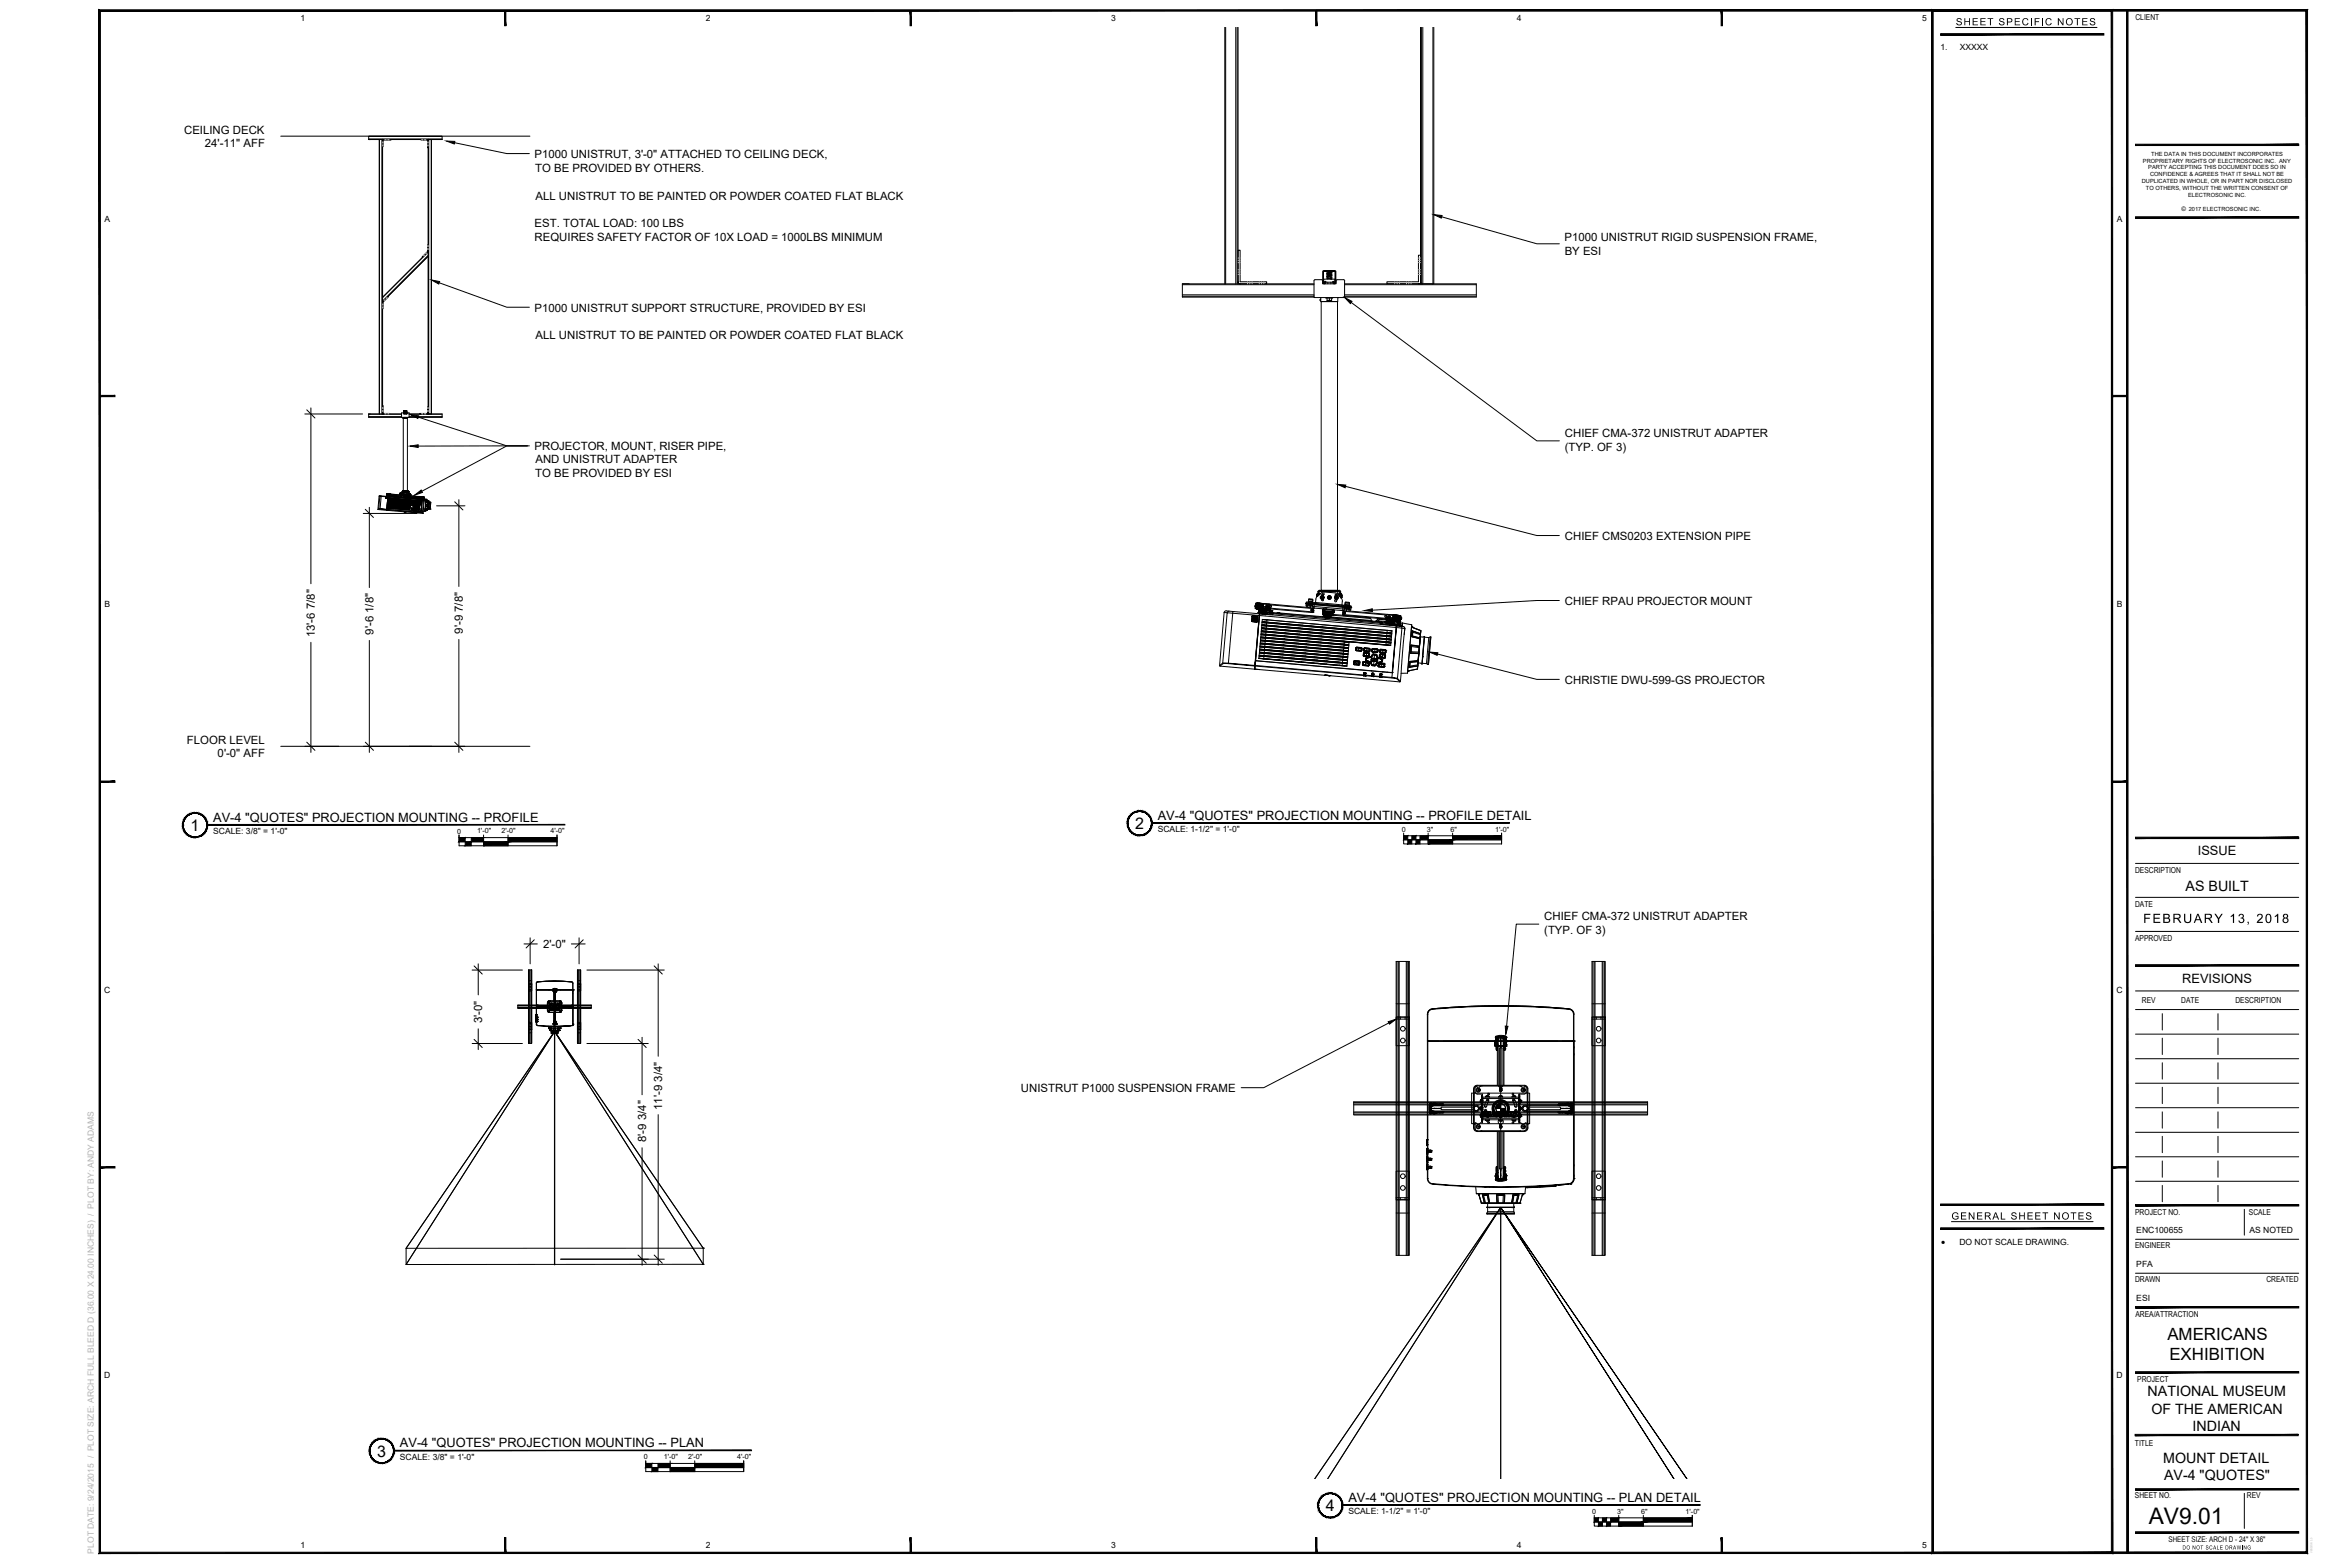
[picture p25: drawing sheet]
<svg xmlns="http://www.w3.org/2000/svg" width="914mm" height="610mm" viewBox="0 0 914 610" stroke-linecap="round" stroke-linejoin="round" font-family="sans-serif">
<defs><g id="words">
<text font-size="8.9" x="836.1" y="592.8">AV9.01</text>
<g font-size="6.6">
<text x="843.4" y="521.2">AMERICANS</text>
<text x="844.1" y="529.1">EXHIBITION</text>
</g>
<g font-size="6.2">
<text x="74.2" y="323.2">1</text>
<text x="441.7" y="322.5">2</text>
<text x="146.8" y="566.7">3</text>
<text x="515.9" y="587.9">4</text>
</g>
<g font-size="5.5">
<text x="850.4" y="346.5">AS BUILT</text>
<text x="835.6" y="543.2">NATIONAL MUSEUM</text>
<text x="837.1" y="549.9">OF THE AMERICAN</text>
<text x="853.2" y="556.5">INDIAN</text>
<text x="841.7" y="569">MOUNT DETAIL</text>
<text x="842" y="575.6">AV-4 &quot;QUOTES&quot;</text>
</g>
<g font-size="5">
<text x="83" y="319.7">AV-4 &quot;QUOTES&quot; PROJECTION MOUNTING -- PROFILE</text>
<text x="450.5" y="319">AV-4 &quot;QUOTES&quot; PROJECTION MOUNTING -- PROFILE DETAIL</text>
<text x="855.2" y="332.7">ISSUE</text>
<text x="833.9" y="359">FEBRUARY 13, 2018</text>
<text x="849.1" y="382.3">REVISIONS</text>
<text x="155.6" y="563.1">AV-4 &quot;QUOTES&quot; PROJECTION MOUNTING -- PLAN</text>
<text x="524.7" y="584.3">AV-4 &quot;QUOTES&quot; PROJECTION MOUNTING -- PLAN DETAIL</text>
</g>
<g font-size="4.4">
<text x="71.7" y="52">CEILING DECK</text>
<text x="79.7" y="57.3">24'-11&quot; AFF</text>
<text x="208" y="61.6">P1000 UNISTRUT, 3'-0&quot; ATTACHED TO CEILING DECK,</text>
<text x="208.3" y="66.9">TO BE PROVIDED BY OTHERS.</text>
<text x="208.4" y="77.6">ALL UNISTRUT TO BE PAINTED OR POWDER COATED FLAT BLACK</text>
<text x="208" y="88.2">EST. TOTAL LOAD: 100 LBS</text>
<text x="208" y="93.6">REQUIRES SAFETY FACTOR OF 10X LOAD = 1000LBS MINIMUM</text>
<text x="608.8" y="93.8">P1000 UNISTRUT RIGID SUSPENSION FRAME,</text>
<text x="608.8" y="99.1">BY ESI</text>
<text x="208" y="121.3">P1000 UNISTRUT SUPPORT STRUCTURE, PROVIDED BY ESI</text>
<text x="208.4" y="131.9">ALL UNISTRUT TO BE PAINTED OR POWDER COATED FLAT BLACK</text>
<text x="608.9" y="170">CHIEF CMA-372 UNISTRUT ADAPTER</text>
<text x="208" y="174.9">PROJECTOR, MOUNT, RISER PIPE,</text>
<text x="608.9" y="175.3">(TYP. OF 3)</text>
<text x="208.3" y="185.6">TO BE PROVIDED BY ESI</text>
<text x="208.4" y="180.3">AND UNISTRUT ADAPTER</text>
<text x="608.9" y="209.9">CHIEF CMS0203 EXTENSION PIPE</text>
<text x="608.9" y="235.2">CHIEF RPAU PROJECTOR MOUNT</text>
<text x="122.5" y="248" transform="rotate(-90 122.5 248)">13'-6 7/8&quot;</text>
<text x="145.3" y="246.9" transform="rotate(-90 145.3 246.9)">9'-6 1/8&quot;</text>
<text x="180.1" y="246.6" transform="rotate(-90 180.1 246.6)">9'-9 7/8&quot;</text>
<text x="608.9" y="265.9">CHRISTIE DWU-599-GS PROJECTOR</text>
<text x="72.8" y="289.3">FLOOR LEVEL</text>
<text x="84.7" y="294.6">0'-0&quot; AFF</text>
<text x="600.9" y="358">CHIEF CMA-372 UNISTRUT ADAPTER</text>
<text x="600.9" y="363.3">(TYP. OF 3)</text>
<text x="211.3" y="368.8">2'-0&quot;</text>
<text x="187.6" y="398" transform="rotate(-90 187.6 398)">3'-0&quot;</text>
<text x="397.2" y="424.7">UNISTRUT P1000 SUSPENSION FRAME</text>
<text x="257.7" y="431.8" transform="rotate(-90 257.7 431.8)">11'-9 3/4&quot;</text>
<text x="251.4" y="444.3" transform="rotate(-90 251.4 444.3)">8'-9 3/4&quot;</text>
</g>
<g font-size="3.9">
<text x="761" y="9.8">SHEET SPECIFIC NOTES</text>
<text x="759.3" y="474.4">GENERAL SHEET NOTES</text>
</g>
<text font-size="3.5" x="755.4" y="484.4">·</text>
<g font-size="3.3">
<text x="116.9" y="8.2">1</text>
<text x="274.6" y="8.2">2</text>
<text x="432.3" y="8.2">3</text>
<text x="590.2" y="8.2">4</text>
<text x="747.9" y="8.2">5</text>
<text x="755.1" y="19.6">1.</text>
<text x="762.6" y="19.6">XXXXX</text>
<text x="40.7" y="86.2">A</text>
<text x="823.7" y="86.2">A</text>
<text x="40.6" y="236.2">B</text>
<text x="823.6" y="236.2">B</text>
<text x="450.5" y="323.7">SCALE: 1-1/2&quot; = 1'-0&quot;</text>
<text x="83" y="324.5">SCALE: 3/8&quot; = 1'-0&quot;</text>
<text x="40.5" y="386.2">C</text>
<text x="823.6" y="386.2">C</text>
<text x="831.2" y="479.6">ENC100655</text>
<text x="875.3" y="479.6">AS NOTED</text>
<text x="762.4" y="484.4">DO NOT SCALE DRAWING.</text>
<text x="831.2" y="492.8">PFA</text>
<text x="831.2" y="506">ESI</text>
<text x="40.5" y="536.3">D</text>
<text x="823.5" y="536.3">D</text>
<text x="155.6" y="567.9">SCALE: 3/8&quot; = 1'-0&quot;</text>
<text x="524.7" y="589.1">SCALE: 1-1/2&quot; = 1'-0&quot;</text>
<text x="116.9" y="602.3">1</text>
<text x="274.6" y="602.3">2</text>
<text x="432.3" y="602.3">3</text>
<text x="590.2" y="602.3">4</text>
<text x="747.9" y="602.3">5</text>
</g>
<text font-size="3.3" fill="#b3b3b3" x="36.5" y="604.4" transform="rotate(-90 36.5 604.4)">PLOT DATE: 9/24/2015 / PLOT SIZE: ARCH FULL BLEED D (36.00 X 24.00 INCHES) / PLOT BY: ANDY ADAMS</text>
<g font-size="3.2">
<text x="830.9" y="7.7">CLIENT</text>
<text x="830.8" y="339.4">DESCRIPTION</text>
<text x="830.8" y="352.7">DATE</text>
<text x="830.8" y="365.9">APPROVED</text>
<text x="833.4" y="390.2">REV</text>
<text x="848.7" y="390.2">DATE</text>
<text x="869.8" y="390.2">DESCRIPTION</text>
<text x="830.8" y="472.6">PROJECT NO.</text>
<text x="875.1" y="472.7">SCALE</text>
<text x="830.8" y="485.7">ENGINEER</text>
<text x="830.8" y="498.8">DRAWN</text>
<text x="881.9" y="498.8">CREATED</text>
<text x="830.9" y="512.2">AREA/ATTRACTION</text>
<text x="831.6" y="537.6">PROJECT</text>
<text x="830.7" y="562.5">TITLE</text>
<text x="830.7" y="582.9">SHEET NO.</text>
<text x="874.3" y="582.9">REV</text>
</g>
<text font-size="3" x="843.8" y="599.8">SHEET SIZE: ARCH D - 24&quot; X 36&quot;</text>
<g font-size="2.8">
<text x="545.4" y="323.6">0</text>
<text x="555.1" y="323.5">3&quot;</text>
<text x="564.4" y="323.5">6&quot;</text>
<text x="581.7" y="323.5">1'-0&quot;</text>
<text x="177.8" y="324.3">0</text>
<text x="185.6" y="324.2">1'-0&quot;</text>
<text x="195.1" y="324.2">2'-0&quot;</text>
<text x="214.2" y="324.2">4'-0&quot;</text>
<text x="250.5" y="567.7">0</text>
<text x="258.3" y="567.7">1'-0&quot;</text>
<text x="267.8" y="567.7">2'-0&quot;</text>
<text x="286.8" y="567.7">4'-0&quot;</text>
<text x="619.6" y="589">0</text>
<text x="629.3" y="588.9">3&quot;</text>
<text x="638.5" y="588.9">6&quot;</text>
<text x="655.9" y="588.9">1'-0&quot;</text>
</g>
<text font-size="2.4" x="848.9" y="82.1">© 2017 ELECTROSONIC INC.</text>
<g font-size="2.2">
<text x="833.8" y="63.2">PROPRIETARY RIGHTS OF ELECTROSONIC INC. ANY</text>
<text x="835.9" y="65.9">PARTY ACCEPTING THIS DOCUMENT DOES SO IN</text>
<text x="837.1" y="60.6">THE DATA IN THIS DOCUMENT INCORPORATES</text>
<text x="833.4" y="71.2">DUPLICATED IN WHOLE, OR IN PART NOR DISCLOSED</text>
<text x="836.6" y="68.6">CONFIDENCE &amp; AGREES THAT IT SHALL NOT BE</text>
<text x="835" y="73.9">TO OTHERS, WITHOUT THE WRITTEN CONSENT OF</text>
<text x="851.4" y="76.6">ELECTROSONIC INC.</text>
<text x="849.2" y="602.8">DO NOT SCALE DRAWING</text>
</g>
</g></defs>
<g fill="none" stroke="#000" stroke-width=".39">
<path d="M476.6 10.6v99.8M476.9 10.6v99.8M480.9 10.6v99.8M481.4 10.6v99.8M481.7 10.6v99.8M552.7 10.6v99.8h5.2v-99.8M553.1 10.6v99.8M553.6 10.6v99.8M557.6 10.6v99.8M761 10.7h55M109.2 53h97M143.5 53h28.5v1.3h-28.5z"/>
<path d="M143.5 54.2h28.5M143.5 54.1h28.5M147.6 54.3v106.8M148.6 54.3v106.8M148.8 54.3v106.8M148.9 54.4h.1M149 54.2l-.1 .1M149 54.3h3.1v.2h-3.1l-.1 2.6v-2.7M166.5 54.3h-2.7v.2h2.6v3h.2v-3M166.5 54.3h.1M166.5 54.2l.1 .1M166.6 54.3h1.3v106.8h-1.3z"/>
<path d="M166.7 54.3v106.8M166.8 54.3v106.8M167.8 54.3v106.8M176.9 55.5l20.3 4.2h8.8M166.4 95.2h.2v2.6l-2.2 2.3-.2-.1 2.2-2.2zM166.6 99.7l-17.7 17.7 2.2-2.2 .1 .2-2.2 2.1v2.6l-.1-2.7M166.6 99.6l-17.7 17.7M166.6 99.4l-17.7 17.8M166.6 98l-17.7 17.8M166.6 97.9l-17.7 17.7M560.9 84.3l37.1 10.5h8.7M170.9 110l26.3 9.5h8.8"/>
<path d="M460.1 115.2h51.2M460.1 114.7h51.2M460.1 110.8h51.2M481.7 109.6v.4v-12.7h.8v12.3h10.4v.8h-10.7M481.8 110l.4 .4M482.2 110.4h.1M511.3 110.4h-51.2v5.2h51.2M513.8 115.8l.1 .1M513.8 116.4v.6M513.9 115.9l-.1 .5M514.1 117.3h6.3v112.4h-6.3zM514.8 105.4l4.8-.1 .2 .3v3.6a.75 .75 0 0 1-.1 1 .75 .75 0 0 1-1 0l.1-.7a.4 .4 0 0 0 .5 .6 .4 .4 0 0 0 .2-.7l-.1-3.8h-4.3l-.1 3.3a.7 .7 0 0 0 .5 1.1l.1-.4a.46 .46 0 0 1 .2 .6 .46 .46 0 0 1-.6 .2l-.5-.4z"/>
<path d="M515.4 109.8h-.3v-1.2h4.3v1.2h-.3M515.4 109.8l.3-.4 .3 .4M515.9 115.8v.2h2.6v-.2M515.9 109.8h2.6M516.3 108.1l2 .3-.4 .2M516.3 107.5l2 .3-.5 .2M516.3 106.9l2 .3-1.8 .3M516.3 106.3l2 .3-1.8 .3M516.3 105.7l2 .3-1.8 .4M516.4 116v.8M516.5 105.6l-.3 .2 2 .3M516.7 108l-.5 .2 1.9 .3"/>
<path d="M516.7 108.3v.3M516.7 109.8v.6M516.8 107.8l-.3 .4M517.3 116v.8l.5 .1 .3-.1v-.8M517.3 116.8l-.9 .1h1.7M517.8 105.6l-1.3 .1M517.8 109.8v.6M517.9 106.1l-1.7 .3 2 .3M517.9 106.7l-1.7 .3 2 .3M517.9 107.2l-1.7 .4 2 .3M517.9 108.5l-.1 .1M517.9 107.8l-.1 .5"/>
<path d="M518.1 116.8v.1M518.5 109.8l.3-.4 .4 .4M520.6 115.9l-.1 1.4h-6.5l-.2-.3M520.7 115.8l-.1 .1M522.8 108.8l-2.7 .1-.2 1.5h-5.3l-.2-1.5h-2.9l-.2 6.9h11.9v-6.6M522.8 108.8l.4 .4M523.2 110.4h51.2v5.2h-51.2M523.2 115.2h51.2M523.2 114.7h51.2M523.2 110.8h51.2M525.8 117.7l72.2 53.8h8.7M552.7 110v-10.7h-.8v10.3h-12.2v.8h12.7h-.5"/>
<path d="M552.7 110h.1M552.8 110l-.4 .4M119.4 159.4l3.1 3.2M121 158.7v68.4M157.1 159.8h1.3v1.2l-.3-.1h.2v-1.1h-1.1v1.3zM157.5 159.9h.5l-.4 .1M157.9 159.8l-.4 .1h.5M157.9 159.9l-.4 .1 .5 .1M118.6 161.1h22.5M143.5 162.2h12.7M143.5 162.1h12.7M148.9 160.9l.1 .1"/>
<path d="M148.9 160.8l.1-3.1v3.1h2.6v.3h-2.6M149 161.1h.1M156.2 160.8v1.6l15.8-.1v-1.2h-12.8M156.2 161.1h-12.7v1.2h12.7M156.2 160.7h.9M156.9 162.5h.1M156.9 162.5v.2M156.9 162.8h1.6v28.1h-1.6zM156.9 162.4v.4M157.1 160.8v.3h1.3v-.3M157.2 160.6h1.1l-.2 .3h-.9zM157.4 162.4h.7"/>
<path d="M157.5 160.3l.5 .2h-.5M157.5 160.2h.5l-.4 .1M157.5 160l.5 .1-.4 .1M157.5 162.7h.2M157.5 162.4l.4 .3M157.6 160.4l.4 .1M157.6 160.4v.2M157.6 160.9v.2M157.6 160.4v.1M157.7 162.4v.3l.2-.3M157.9 160.1l-.4 .1h.5M157.9 160.2l-.4 .1 .5 .1"/>
<path d="M157.9 160.9v.2M158.2 160.9h.1M158.4 160.7h.8M158.6 162.4v.4l-1.7-.1M159.2 160.8v1.6M159.2 162.2h12.8M159.2 162.1h12.8M162.8 162.3l34.4 11.2h7.9M166.6 160.9l-.1 .1M166.6 160.9v-2.6h-.2v2.5h-3.1v.3h3.1M166.6 160.9h.1M205.3 173.5h-42.6"/>
<path d="M206 173.5h-8.8l-33 17.6M141.3 199.7h20.9M142.1 198.1l3.2 3.2M143.7 197.4v31.2M147.1 198.2l3.3 .3M147.3 197.9l.6 .1zM147.3 197.9l.5-4.9 .5 .1-.4 4.8M147.3 197.9l-.2 .3M147.4 198l-.3 .2M147.5 193l-.4 5.2M147.5 193l3.4 .3-.4 4.9M147.9 198l2.6 .2z"/>
<path d="M148 192.9l-.5 .1M148.4 192.9l2.5 .2M150.2 193.9h.1M150.2 193.8v.1M150.2 193.8h.1M150.2 193.4h.6l-.1 .5h-.5zM150.2 193.4h.1M150.2 193.4v.4M150.2 193.4l.2 .1M150.3 193.4h-.1M150.3 193.4l-.1 .5M150.3 193.4l-.1 .4"/>
<path d="M150.3 193.4h.1M150.3 193.8v.1M150.3 193.9h.1M150.3 193.8h.1M150.3 193.4v.4M150.3 193.4v.5M150.3 193.4v.1M150.4 193.4l-.1 .5M150.4 193.4l-.1 .5zM150.4 193.4v.1M150.4 193.7v.2M150.4 193.7h.1"/>
<path d="M150.4 193.4v.3M150.4 193.7h.2M150.4 193.4h.1M150.4 193.4v.5M150.4 193.4v.5v-.4M150.4 193.5v.1M150.4 193.4v.5zM150.4 193.4v.2M150.4 193.9h.1M150.4 193.6h.1M150.5 198.5h.1M150.5 198.5l.4 .1"/>
<path d="M150.5 193.7h-.1M150.5 198.2h.1M150.5 193.6l-.1 .3zM150.5 193.4l-.1 .5M150.5 193.4v.2M150.5 193.6h.1M150.5 198.2v.3M150.5 198.3v.1M150.5 198.2l-.1 .3M150.5 193.6v-.2v.5M150.5 193.7v.2M150.5 197.8v.2z"/>
<path d="M150.5 197.7h.1M150.5 197.7l13.3 1.2M150.5 197.7v.5M150.5 198.2l10.6 .9M150.5 198.2v.3l.4 .1M150.5 192.3h.1M150.5 192.3v.2M150.5 192.4h.1M150.5 192.5h.1M150.5 192.4v.2M150.5 193.6v.1M150.5 197.8v.1"/>
<path d="M150.5 198v.1M150.5 193.7l.2 .2M150.5 192.6h.1M150.6 193.4l-.1 .5zM150.6 193.4l-.1 .2M150.6 193.4l-.1 .5M150.6 193.8v.1M150.6 193.5h.1M150.6 193.6h.1M150.6 197.7l-.1 .5 10.6 .9v-.2l.8 .3 .1-.3v.3h.6l.2-.2v.2l1 .1v-.4M150.6 197.7h.1M150.6 192.3h.1"/>
<path d="M150.6 192.4h.1M150.6 192.6l.1 .1M150.6 193.7h-.1M150.6 192.3v.2M150.6 193.7v.1M150.6 193.7l.1 .1M150.6 192.1l-.1 .2M150.6 192.1l.1 .1M150.6 193.4v.3M150.6 193.4v.2M150.6 193.4v.1M150.6 193.4v.5"/>
<path d="M150.6 192.5h.1M150.6 192.1h.1M150.6 192.3v.1M150.6 193.5v.1M150.6 193.5l-.3 .3M150.6 192.6h.1M150.7 193.9h.1M150.7 193.4l-.1 .4M150.7 193.4l-.1 .1M150.7 193.5l-.1 .4M150.7 192.4v.2zM150.7 192.2v.2z"/>
<path d="M150.7 193.4v.1M150.7 193.8v.1M150.7 193.8l-.1 .1M150.7 192.7h.1M150.7 192.7l1.2 .1M150.7 193.4h.1M150.7 193.5v.3M150.7 193.4v.5M150.7 192.6h.1M150.7 192.4v.2M150.7 192.1h.1M150.7 192.1l1.2 .1"/>
<path d="M150.8 192.1h.1M150.7 192.2v.4M150.7 192.6v.1M150.7 193h.1M150.7 192.5h.1M150.8 192.6l-.1 .1M150.8 192v.1M150.8 193.4l-.1 .5M150.8 193.4h.1M150.8 192.2l-.1 .4M150.8 192.1l-.1 .5M150.8 192.2v.2"/>
<path d="M150.8 192.2h.1M150.8 192.6l1.1 .2M150.8 192.7h.1M150.8 192.1v.3M150.8 192.1v.1M150.8 192.4h.1M150.8 192.2h.3M150.8 192.2h.2M150.8 192.1l1 .1M150.8 192.2v.2zM150.8 192.4l.1 .2M150.8 192.4v.2"/>
<path d="M150.8 192.4h.2M150.9 192.1h.1M150.8 192.4h.4M150.8 192.6h.1M150.9 197.5h.5M150.9 197.5l2 .1M150.9 193l.6 .1M150.9 193h.1M150.9 192.6v-.2v.2M150.9 192.4v.2M150.9 192.4h.1M150.9 193.1h-.1"/>
<path d="M150.9 192.9h.1M150.9 192.1v.5M150.9 192.1l-.1 .1M150.9 192.6h.1M150.9 192.8v.2M150.9 197.2l8.6 .8v.2l-8.6-.7zM150.9 192.8v.2l.2-.2 .1 .2 .4-.1M150.9 192.8h.1M151 192.2h.1M150.9 192.7v-.3v.3M150.9 192.2h.1M150.9 192.8v.1"/>
<path d="M150.9 198.6h.1M150.9 192.7v.1M150.9 193.1h.1M150.9 193.3l13.3 1.2-.3 4.4-13.3-1.2zM150.9 196.9l8.6 .8v.2l-8.6-.7zM150.9 196.7l8.6 .7v.2l-8.6-.7zM150.9 196.9l.5 .1-.5 .2h.5M150.9 196.7l.5 .2M150.9 193.3l13.3 1.2M150.9 193.3l-.3 4.4M150.9 193.1v.2M150.9 192.7h.1"/>
<path d="M150.9 192.2v.2M150.9 192.4v.3M150.9 198.6l6.5 .5M150.9 193.3l-.4 4.9M150.9 192.1v.6M150.9 193.1v.1M151 192.6h.1M151 196.4l8.5 .7v.2l-8.6-.7zM151 196.1l8.6 .7-.1 .2-8.5-.7zM151 197.2l8.4 .7M151 193h.1M151 192.4h.1"/>
<path d="M151 192.2v.2M151 192.4l-.1 .3M151 192.1h.1M151 192.1v.1M151 196.4h.4M151 192.1l4.6 .4M151 195.8l8.1 .6 .5 .3-8.6-.7zM151 195.7h.5M151 196.6l8.5 .7M151 196.9l7.2 .6M151 192.9h.1M151 192.7h.1"/>
<path d="M151 192.7l-.1 .3M151 192.7l-.1 .1M151 192.9v.1M151 192.7l.6 .1M151 192.4v.1M151 192.5v.2M151.1 192.2h.1M151 195.8h.5M151 192.8h.1M151.1 195.5l8.1 .6 .4 .3-8.6-.7zM151.1 195.2l8.6 .7-.1 .2-6.2-.5-2.3-.2zM151.1 195.2h.4"/>
<path d="M151.1 195.5h.4l-.5 .2M151.1 195.1h.4M151.1 195.4h.4M151.1 196.3l8.4 .7M151.1 192.7h.1M151.1 192.7v.1M151.1 192.8h.1M151.1 192.8h.5M151.1 192.9h.5h-.5M151.1 192.4h.1M151.1 192.5l-.1 .2M151.1 192.1h.1"/>
<path d="M151.1 192.1v.1M151.1 192.2l-.1 .7M151.1 192.7l-.2 .3M151.1 192.8v.1M151.1 192.8l.5 .1M151.1 194.9l12.6 1.1v.2l-4-.3-8.6-.8zM151.1 194.6l12.6 1.1v.2l-12.6-1.1zM151.1 194.8h.5h-.5M151.1 194.9h.5M151.1 195.7l8.4 .7M151.1 192.9l.1 .1M151.1 193.1h.2"/>
<path d="M151.1 192.9h.1M151.1 192.8h.5h-.5M151.1 192.2v.2M151.1 192.7l.1-.3v.3M151.1 193.1h.1M151.1 194.9h.4M151.1 192.9l.4 .1M151.1 192.6h.1M151.2 192.2h.1M151.2 192.7h.1M151.2 193.1h.1M151.2 194.3l12.6 1.1v.2l-12.6-1.1z"/>
<path d="M151.2 194.2h.4h-.4M151.2 194.5l11.3 1M151.2 194.3h.4v.2M151.2 195.1l8 .7M151.2 195.4l7.1 .6M151.2 193h.2M151.2 192.7l-.1 .1M151.2 192.7v.1M151.2 192.2v.3M151.2 192.1l-.1 .1M151.2 194.3h.4M151.2 193v.1"/>
<path d="M151.2 192.2l-.1 .2M151.2 192.2h-.1M151.2 192.2v.5M151.2 192.6h.7M151.2 194l12.6 1.1v.2l-4.6-.3-8-.8zM151.2 193.7l12.6 1.1v.2l-12.6-1.1zM151.2 193.9h.5h-.5M151.2 194.8l11.2 1M151.2 194l.4 .2M151.2 192.6l.7 .1M151.2 193.1h.3M151.2 192.2v.2"/>
<path d="M151.2 192.4v.3zM151.2 192.4v.3M151.2 192.6v.1M151.2 194h.4M151.2 193.9l11.3 1M151.2 194.2l11.2 1M151.2 192.7l.4 .1M151.2 192.7l.1 .1M151.2 192.6h.1M151.3 192.2l-.1 .2zM151.3 192.2v.2M151.3 192.4l.2 .1"/>
<path d="M151.3 192.2l-.1 .5M151.3 192.4v.3M151.3 192.7h.1M151.3 192.2h.1M151.3 197.3l-.4-.1 .5 .3M151.3 197.5h.1M151.3 197.5h.6M151.3 192.8l-.2 .1M151.3 192.8h.1M151.3 192.2v.5M151.4 197.3h.1M151.4 197.3l7.6 .6"/>
<path d="M151.4 197.5l1.5 .1M151.4 197.2l1.8 .2M151.4 197.5h.1M151.4 196.4v.2h-.5h.5M151.4 196.1l.1 .2h-.5h.5M151.4 197h.1M151.4 196.7h.1M151.4 196.7l7.7 .6M151.4 197l7.6 .6M151.4 196.6l1.8 .2M151.4 196.9l1.8 .2M151.4 196.6l1.9 .2"/>
<path d="M151.4 192.8v.2zM151.4 193h.1M151.4 192.8l-.2 .2M151.4 193.2h.1M151.5 195.8v.2h-.5l8.5 .7M151.5 196.4h.1M151.5 196.1h.1M151.5 196.1l7.6 .6M151.5 196.4l7.6 .6M151.5 196.3l1.8 .2M151.5 193.1h.1M151.5 192.8h.1"/>
<path d="M151.5 195.8h.1M151.5 196h-.5l.4 .1M151.5 195.8l7.6 .6M151.5 195.7l1.8 .2M151.5 196l1.8 .2M151.5 195.7l1.9 .2M151.5 196.9h.1M151.5 197.2h.1M151.5 192.8v.1M151.5 192.8h.4M151.5 192.7v.1M151.5 194.6h-.4l.5 .2"/>
<path d="M151.5 195.2v.2h-.4M151.5 195.2h.1M151.5 195.5h.1M151.5 195.2l7.7 .6M151.5 195.5l7.7 .6M151.5 195.4l1.9 .2M151.5 195.1l1.9 .2M151.5 196.3h.1M151.5 196.6h.1M151.5 192.7l.4 .1M151.5 192.7l.2 .1M151.5 193h.1"/>
<path d="M151.6 192.8h.1M151.6 194.9l-.5 .2M151.6 194.6h.1M151.6 194.9h.1M151.6 194.6l11.7 1M151.6 194.9l11.7 1M151.6 194.5l1.8 .2M151.6 194.8l1.8 .2M151.6 196h.1M151.6 194.8h.1M151.6 192.9h.1M151.6 192.8h-.1"/>
<path d="M151.6 193.1l11 .8M151.6 193.1l-.2 .1M151.6 192.5h.1M151.6 192.2l-.1 1.1M151.6 192.9h-.1M151.6 192.8v.2M151.6 193l-.1 .1M151.6 193h.1M151.6 193.7h-.4l.5 .2M151.6 194h.1M151.6 194.3h.1M151.6 194l11.8 1"/>
<path d="M151.6 194.3l11.7 1M151.6 194.2l1.8 .2M151.6 193.9l1.9 .2M151.6 194.2l1.9 .2M151.6 195.4h.1M151.6 195.7h.1M151.6 192.8h.3M151.6 193l-.4 .1M151.7 193.7h.1M151.7 193.7l11.7 1M151.7 193.9l1.8 .2M151.7 194.8h.1"/>
<path d="M151.7 195.1h.1M151.7 192.8l-.1 .1M151.7 192.8h.1M151.7 193h.1M151.7 193l-.5 .1M151.7 193.2h.1M151.7 192.8l-.1 .2M151.7 194.5h.1M151.7 193.1l-.2 .1M151.8 193.9h.1M151.8 194.2h.1M151.8 192.8l.2 .2"/>
<path d="M151.8 192.8l.1 .2M151.8 193h.3M151.9 192.2l.1 .1M151.9 192.2h.1M151.9 192.8h.1M151.9 192.7h.1M151.9 192.6h.1M151.9 192.6v.2M151.9 194.6h.1M151.9 192.5v.2M151.9 192.5h.1M152 192.5h.1"/>
<path d="M151.9 192.7l4.2 .2M151.9 192.6l4.2 .3M152 192.3h.1M152 192.7l-.1 .1M152 192.8h.1M152 194.3h.1M152 193h.1M152 192.8v.2M152 192.3l-.5 .2h.3M152 192.3l-.1 .2M152 192.3v.2M152 192.2l4.2 .4"/>
<path d="M152 192.8l.2 .2M152 192.8h.2M152 192.9l.1 .2M152.1 193l10.5 .9M152.1 193.1h.2M152.2 192.8v.1M152.2 193h.1M152.2 192.8h.1M152.2 193.1h.4M152.2 193v.2M152.2 192.9h.1M152.2 192.9v.2"/>
<path d="M152.2 192.9v.1M152.6 193.1h.1M152.7 193.1h.1M152.7 193.1h-.1M152.7 197.6h.1M152.8 193.1h-.2M152.8 197.3h.1M152.8 193.1h.1M152.8 197h.1M152.8 196.7h.1M152.8 197.6h.1M152.8 193.1l9.8 .8"/>
<path d="M152.8 193.1h-.1M152.9 197.6l1.8 .2M152.9 197.6h.1M152.9 196.4h.1M152.9 197.6l6.1 .6M152.9 196.1h.1M152.9 195.8h.1M152.9 195.6h.1M152.9 195.3h.1M153 195h.1M153 195.6h.1M153 195.3h.1"/>
<path d="M153 194.7h.1M153 194.4h.1M153.1 194.1h.1M153.1 197.7h.1M153.2 197.1l5.8 .5M153.2 197.4l5.8 .5M153.2 197.4h.1M153.2 197.1h.1M153.2 197.7h.1M153.2 196.8l5.9 .5M153.2 196.8h.1M153.3 196.2l5.8 .5"/>
<path d="M153.3 196.5l5.8 .5M153.3 196.8l5.8 .5M153.3 196.5h.1M153.3 196.2h.1M153.3 196.8h.1M153.3 195.9l5.9 .5M153.3 195.9h.1M153.4 195.6l5.8 .5M153.4 195.3l9.8 .8M153.4 195.9l5.7 .5M153.4 195.6h.1M153.4 195.3h.1"/>
<path d="M153.4 195.9h.1M153.4 194.7l9.9 .9M153.4 195l9.9 .8M153.4 195.3l5.8 .5M153.4 195h.1M153.4 194.7h.1M153.4 197.7h.1M153.4 194.4l9.9 .9M153.4 194.4h.1M153.5 194.1l9.9 .9M153.5 194.4l9.8 .9M153.5 194.1h.1"/>
<path d="M153.5 194.4h.1M154.2 197.8h.1M154.2 197.5h.1M154.3 197.8h.1M154.3 197.5h.1M154.4 197.8h.1M154.4 197.5h.1M154.5 197.2h.1M154.5 197.8h.1M154.5 196.9h.1M154.5 196.6h.1M154.5 196.3h.1"/>
<path d="M154.6 197.5h.1M154.6 197.2h.1M154.6 196h.1M154.6 197.8h.1M154.6 195.4h.1M154.6 195.7h.1M154.7 197.8h.1M154.7 196.6h.1M154.7 196.9h.1M154.7 194.8h.1M154.7 195.1h.1M154.7 197.8l4.8 .4-.5-.2"/>
<path d="M154.7 196.3h.1M154.7 197.2h.1M154.7 194.5h.1M154.7 196h.1M154.8 197.8l1.8 .2M154.8 197.8h.1M154.8 195.7h.1M154.8 196.3h.1M154.8 196h.1M154.8 197.2h.1M154.8 194.2h.1M154.8 195.1h.1"/>
<path d="M154.8 195.4h.1M154.8 194.8h.1M154.8 196.9h.1M154.8 196.9l2 .2M154.9 194.5h.1M154.9 196.6h.1M154.9 196.3h.1M154.9 197.5h.4M154.9 194.8h.1M154.9 197.2h.1M154.9 196h.1M154.9 197.2h.5"/>
<path d="M155 195.7h.1M155 195.4h.1M155 195.1h.1M155 194.8h.1M155 197.8h.1M155.1 194.5h.1M155.1 194.2h.1M155.3 197.5h.1M155.4 197.2h.1M155.4 197.6h.5M155.4 192.1l.4 .1zM155.4 196.7h.1"/>
<path d="M155.4 196.9v.1M155.4 197.2v.1M155.4 197.3h.5M155.5 192.1h.3M155.5 192.2l.1 .1M155.5 192.2l.4 .3M155.5 196.1h.1M155.5 196.4h.1M155.5 195.8h.1M155.5 192.3l.2 .2M155.6 195.2h.1M155.6 195.5h.1"/>
<path d="M155.6 194.6h.1M155.6 194.9h.1M155.6 197.9h.1M155.6 192.3h.3M155.6 194.3h.1M155.6 192.3h.2M155.7 192l3.4 .3M155.7 192h-.2M155.7 192l-.1 .3M155.7 192h.1M155.7 192h.4M155.7 191.7h.4"/>
<path d="M155.7 192.2h.3h-.3M155.7 191.7v.3M155.7 191.8l.4 .2M155.7 192.2h.1M155.8 192.2h.1M155.8 191.7l.3 .3-.4-.1M155.8 192.1l3.7 .3M155.8 191.7h-.1M155.9 192.3l1.3 .4M155.9 192.2h.1M155.9 197.3h.1M155.9 197.6h.1"/>
<path d="M156 192.8h.1M156 192.7h.1M155.9 192.7h.1M156 192.2h-.1M156 197.6h.1M156 192.2h.2M156 192.7v.1M156 192.2h.1M156.1 197.6h.1M156.1 192.4l-.2 .1 .3 .1M156.1 192.8h.1M156.1 192h.1"/>
<path d="M156.1 192.8v.2M156.1 192.4l.1 .2M156.1 193h.1M156.2 197.6h.1M156.2 197.9h.1M156.2 192.6h.1M156.2 192.6l-.1 .2M156.2 192.6l-.1 .3M156.2 193h-.1M156.2 192.6v.2M156.2 192.8v.2M156.2 192.2l2.9 .3 .1-.2"/>
<path d="M156.2 192.2l2.8 .6-1.8-.1M156.3 197.6h.1M156.3 197.3h.1M156.3 192l.1 .1M156.3 192.2h-.1M156.3 197.6v.1M156.5 198h.1M156.5 191.4h.1M156.5 197.7h.1M156.5 191.2v.2v-.2M156.5 191.2h.3M156.5 191.3v.1"/>
<path d="M156.6 191.2l-.1 .1M156.6 191.4l-.2 .6M156.6 198l1.5 .1M156.6 198h.1M156.6 198h.3M156.6 191h2l-.1 .2M156.6 191.1v.3M156.7 198h.1M156.7 191.3h.1M156.7 191.2h.1M156.8 197.7h.1M156.8 190.9h1.9z"/>
<path d="M156.8 190.8l-.1 .2M156.8 190.9l-.1 .3-.1-.2M156.8 196.8h.1M156.8 197.1h.1M156.8 196.5h.1M156.8 197.1h.7M156.9 196.5h.1M156.9 195.9h.1M156.9 196.2h.1M156.9 195.6h.1M156.9 195.3h.1M156.9 198h.1"/>
<path d="M157 195.6h.1M157 195h.1M157 191.7v.1M157 198h.1M157 191.5h.1M157 195.3h.1M157 194.7h.1M157 194.4h.1M157 191.6h.1M157 191.2h.2M157 191.8h.2M157 197.7h.1"/>
<path d="M157.1 193.4h.1M157 191.4v.1M157 191.4h.1M157.1 191.1l.1 .1M157.1 191.5h.1M157.1 191.6h.1M157.1 192.8h.1M157.1 192.8v.1M157.1 192.9h.1M157.1 193.1h.1M157.1 193.1v.1M157.2 197.7h.1"/>
<path d="M157.1 197.4h.1M157.1 193.4l4.8 .5M157.1 193.4l.2-.2 4.5 .6M157.1 191.7l-.1 .1M157.2 192.7l-.1 .5M157.2 191.4l-.2-.3-.4 .3M157.2 192.7l.9 .1v.4l-1-.1zM157.2 192.8h.1M157.3 193.1h.1M157.2 193.2h.9M157.2 193h.1M157.2 192.8l.1 .1"/>
<path d="M157.2 192.8v.1M157.2 192.9v.1M157.2 192.8v.2M157.2 192.7l-.1 .2M157.2 191.2l-.1 .2M157.3 193h.1M157.2 192.9l.1 .1M157.2 192.7h.1M157.3 197.7h.1M157.3 193.2l4.4 .4M157.3 193.2h.1M157.3 193.3l.1 .1"/>
<path d="M157.3 192.8h.1M157.3 192.8v.1M157.3 192.9v.1M157.3 192.9h.1M157.3 192.9h-.1M157.3 192.9l-.1 .1M157.3 193.2v.2M157.3 191l1 .1M157.3 191l-.3 .1M157.3 199.1l.5 .1M157.3 199.1l.4 .1zM157.3 199.1l.5 .1z"/>
<path d="M157.3 199.1h.1M157.3 193.3h.1M157.3 193.4l.5 .1M157.3 193.5l.4 .1M157.3 193v.1M157.3 193.4h.1M157.3 193.3h.6M157.3 193.4h.5M157.3 193.2l.6 .1M157.3 193.3l.5 .1M157.4 199.1l.3 .1M157.4 193.1l-.3 .3"/>
<path d="M157.4 193.4h.4M157.4 192.7h.1M157.4 192.6h.1M157.4 199.1h.1M157.4 193.6h.3zM157.5 193h.1M157.4 192.7h.6M157.4 198h.1M157.5 197.8h.1M157.5 197.4v.1M157.5 197.7v.1M157.5 198h.1"/>
<path d="M157.5 192.9h.1M157.5 197.5h.1M157.5 199.1h.1M157.5 192.9v.1M157.5 196.8v.1M157.6 196.9h.1M157.6 197.2h.1M157.6 192.9l.1 .2zM157.6 193h.1M157.6 192.9h.1M157.6 192.9v.2M157.6 196.5v.1"/>
<path d="M157.6 197.2l1.3 .1M157.6 196h.1M157.6 196.6h.1M157.6 197.8h.1M157.6 197.5h.1M157.6 196.2v.1M157.6 196.3h.1M157.6 197.8h1.1M157.6 197.5h1.2M157.6 195.7h.1M157.6 195.4h.1M157.6 193.1h.1"/>
<path d="M157.6 192.9v.1M157.6 192.9l.1 .2M157.7 195.1h.1M157.7 195.4h.1M157.7 195.7h.1M157.8 199.2h.1M157.7 199.2h.1M157.7 192.9v.2M157.7 193.6h.1M157.7 191.5h.1M157.7 194.8h.1M157.7 194.5h.1"/>
<path d="M157.7 191.5v.1M157.7 191.4l.1 .1M157.7 192.9l.1 .2zM157.7 192.9l.1 .2M157.7 192.9h.1M157.7 191.6h.1M157.7 191.4v.1M157.8 191.4h.1M157.8 194.5h.1M157.8 194.8h.1M157.8 193.5l-.1 .1M157.8 191.6h-.1"/>
<path d="M157.8 191.5h.1M157.8 192.9l-.1 .2M157.8 193.1h.1M157.8 199.2l6.8 .5M157.8 193.4h.1M157.8 191.6h.1M157.8 191.5v.1M157.8 193.4v.1M157.8 192.9h.1M157.8 193v.1M157.8 193h.1M157.9 193h.1"/>
<path d="M157.8 192.9l.1 .2M157.8 192.9v.1M157.8 193.3h.1M157.9 192.9v.2M157.9 192.9l-.1 .2M157.9 193.3l-.1 .2M158 193.1h.1M157.9 192.9h.2M157.9 192.9l.1 .2M158 193v.1M158 193h.1M158.1 192.8h.1"/>
<path d="M158.1 192.9l-.2 .2M158.1 192.9l-.1 .1M158.1 193.2v.1M158.1 193.3h.1M158.1 192.9v.4M158.1 193.2h.1M158.1 193h.1M158.1 192.8v.2M158.1 198.1h.1M158.1 192.9v.1M158.2 198.1l.7 .1M158.2 197.5l1.2 .1"/>
<path d="M158.2 191.8l.2 .1M158.3 191.7v.2M158.3 191.2l.2 .2M158.3 191.8h.2M158.3 191.1l.3 .1M158.4 191.6h.1M158.4 196l1.1 .1M158.4 191.5h.1M158.4 191.4h.1M158.5 191.5h.1M158.5 191.4v.1M158.5 191.4h-.2"/>
<path d="M158.5 191.7l-.1 .3M158.5 191.3h-.2M158.5 191.6h-.1M158.5 191.6h.1M158.6 191.2l.4 .7M158.6 197.8h.1M158.6 191.3h.1M158.7 198.1h.1M158.7 197.8h.1M158.7 191l.1 .2zM158.7 191.1l.2 .1M158.7 191.2v.2"/>
<path d="M158.8 198.1h.1M158.8 198.1l.4 .1M158.8 198.2h.1M158.8 197.5v.1M158.8 191h.1M158.9 191.1v.4M158.9 191.5h.1M158.9 191.5v-.3v.3M158.9 191.2l.1 .1M158.9 198.2h.3M158.9 191.4h.1M158.9 196.9v.1"/>
<path d="M158.9 197.2v.1M159 191.5h-.1M159 191.4l-.1 .1M159 191.3h.1M159 191.3v.1M159 191.4h.1M159 198h.5M159 197.9h.5zM159 197.9h.1M159 197.6h.1M159 198.2h.1M159 198.2h.2"/>
<path d="M159 196.4h.1M159 196.7h.1M159 191.9l-.1 .3M159 197.4h.5M159 197.7h.5M159 197.3h.1M159 197h.1M159 193.1h.1M159 193.1v.1M159 196.1h.1M159 197.7v.2M159 192.8l.4-.1z"/>
<path d="M159.1 193.2h.1M159.1 193h.1M159.1 197h.4zM159.1 196.7h.1M159.1 192.5l.4 .1zM159.1 193.2l4.2 .4M159.1 197.4h.4M159.1 197.7h.4M159.1 195.5h.1M159.1 195.8h.1M159.1 192.8h.1M159.1 196.5h.5z"/>
<path d="M159.1 197.1h.4h-.4l-.1 .5M159.1 196.4h.5zM159.1 196.7h.5zM159.1 196.4h.1M159.1 196.1h.1M159.1 194.9h.1M159.1 192.8v.1M159.1 195.2h.1M159.1 196.8v.2M159.1 192.9l-.1 .2M159.1 192.9v.3M159.1 192.9l4.2 .4"/>
<path d="M159.2 195.8l4.4 .4M159.2 196.8h.4zM159.2 196.1h.3M159.2 195.8h.1M159.2 195.5h.1M159.2 194.6h.1M159.2 196.2h.4h-.4l-.1 .5M159.2 195.9v.2h.3M159.2 198.2h.2M159.2 195.2h.1M159.2 193.1h.1M159.2 195.8l4 .3"/>
<path d="M159.2 193h.1M159.2 195.9h.5zM159.2 194.9h.1M159.2 193v.1M159.2 192.3h.5M159.3 192l.4 .1M159.3 192.5h.1M159.4 197.6h-.4h.5M159.4 197.6h.1M159.4 192.5h.1M159.5 197.3h-.4h.4M159.5 197.3h.1"/>
<path d="M159.5 192.6h.2M159.5 192.6h.1M159.5 192.5h.4zM159.5 192.5l-3.7-.4 3.7 .4M159.6 192.5l.1 .4-.3-.1M159.6 192.5h-.3l.3 .1M159.6 192.6h-.1M159.6 195.8h.1M159.7 192.1l-.5 .1h.5M159.7 192.1v.2M159.7 192.3h-.1M159.7 192.1l-.5 .2"/>
<path d="M159.7 192.3l-.5 .1M159.7 192.3l.1 .1M159.7 192.9l4.6 .4M159.7 192.3v.1M159.8 192.4l-.3 .1M159.8 192.7l-.1 .1M159.8 192.5l-.3 .1M159.8 192.4v.1M159.9 192.5l-.2 .1M160.1 197.8l.5-.1 .1 .3h-.6zM160.1 197.8v.2M160.1 198l.1 .1"/>
<path d="M160.1 198h.1M160.2 198h.1M160.1 197.8h.1M160.2 197.8h.1M160.2 197.8v.2M160.2 197.7l-.1 .1M160.2 197.7h.1M160.2 197.7v.3M160.2 198.1h.4M160.2 198l.4 .1M160.2 197.7l.4 .1M160.2 198h.4"/>
<path d="M160.2 197.7h.4M160.2 197.8h.4M160.3 197.9h.1M160.3 196.4h.5l.1 .3h-.5zM160.3 196.4v.3M160.3 196.7h.1M160.4 196.7h.1M160.3 196.5h.1M160.3 196.5v.2M160.4 197.8h.2M160.4 196.5v.2M160.4 196.4h.1"/>
<path d="M160.4 196.4v.3M160.4 196.7l.4 .1M160.4 196.4h.4M160.4 196.4h-.1M160.4 196.7h.4M160.4 196.5v.1M160.4 196.7h.2M160.4 196.4v.1M160.4 196.4l.4 .1M160.5 197.9h.1M160.6 198h.1M160.6 197.8h.1"/>
<path d="M160.6 197.8v.2M160.6 198.1h.1M160.6 196.7h.2M160.6 197.8v.3M160.6 196.4l.2 .1M160.7 197.8h.1M160.7 197.8v.2M160.7 198l-.1 .1M160.7 197.8l-.1 .2M160.9 196.7h.1M160.8 196.4h.1M160.8 196.5h.1"/>
<path d="M160.8 196.7h.1M160.8 196.4l-.5 .1M160.8 196.4l.1 .1M160.9 196.7h-.1M160.9 196.5h.1M160.9 196.5v.2M160.9 196.5l-.1 .2M161.1 198.1h.1M161 198.1h.1M161 198v.1M161 197.8l.6 .3-.6 .1zM161 197.8l-.1 .2"/>
<path d="M161 198v.2M161 198h.1M161 197.8h.1M161 197.9l.1 .2M161 197.9v.1M161 197.9h.1M161 198.2h.5M161 197.2l.1 .1M161 198.1l.5 .1M161.1 197.8h.1M161.1 197.8h-.1M161.1 197.8l-.1 .3"/>
<path d="M161.1 197.2h.1M161.1 197h.1M161.1 197.8l.4 .1M161.1 196.9h.5v.3l-.5 .1zM161.1 197l-.1 .2M161.1 196.7v.1M161.1 197.2v.1M161.1 199.2h.1M161.1 199.1h.1M161.1 197v.2M161.1 197.8l-.1 .1M161.1 197.8l.2 .2-.2 .1"/>
<path d="M161.1 196.8h.1M161.1 196.5h.1M161.1 196.7h.1M161.1 197.2h.4h-.4M161.1 197.2l.3-.2-.1 .2M161.1 196.5h.5l.1 .3h-.6zM161.1 196.5v.2M161.1 197.3h.1M161.1 198.9v.2zM161.1 198.9h.1M161.1 198.9v.2M161.1 197.2h.4"/>
<path d="M161.1 196.9l.4 .1M161.1 196.9v.1M161.1 196.9h.1M161.1 196.9v.3M161.1 196.8h.5M161.1 196.9h.5M161.2 198.9h.1M161.1 196.9l.5 .1M161.2 196.5l-.1 .1M161.2 196.5h.2l-.2 .2M161.2 196.5h.2M161.2 196.5h-.1"/>
<path d="M161.2 196.5h.1M161.2 196.5l-.1 .3M161.2 196.4l.4 .1M161.2 196.4l-.1 .1M161.2 196.5l-.1 .2M161.2 196.5h.4M161.2 196.4l-.1 .3M161.2 196.7l.2 .1M161.2 199.2h.1M161.2 198.1h.3M161.2 198.9l-.1 .2M161.2 199.1l-.1 .1"/>
<path d="M161.2 199.1v.1M161.2 199.2h.7M161.2 199.1h.1M161.3 197.9h.1M161.3 197.9l.2 .2M161.3 197.7h.1M161.3 197.6h.1M161.3 197.5v.1M161.3 198.9l-.1 .2M161.3 199h.1M161.3 198.9h.1M161.3 198.9v.1"/>
<path d="M161.3 197.7l.4 .1zM161.3 197.5h.1M161.3 197.6l.1 .1M161.3 197.7l.4 .1M161.3 197.2h-.2M161.3 197.7l.4 .2M161.4 196.7l.2 .1zM161.4 197.4l.4-.1zM161.4 197.4l-.1 .1M161.4 197.5h-.1M161.4 197.5l.7-.4v.4M161.4 197.4h.1"/>
<path d="M161.4 197l.2 .2M161.4 197.4l.8-.3 .7 .7-1 .4-.6-.5zM161.4 197.4l-.1 .2M161.4 198.6h.1M161.4 197.5l-.1 .1M161.4 196.5h.2M161.4 196.5l.2 .1M161.5 197.9h.1M161.5 197.9v.1M161.6 198.1h.1M161.5 198.1h.1M161.5 198h.1"/>
<path d="M161.5 198.2h.1M161.5 197h.1M161.5 197.2h.1M161.5 197.9l.1 .1M161.6 198.1l-.1 .1M161.6 198h.1M161.6 196.5h.1M161.6 196.5v.1M161.6 196.8h.1M161.6 197.2h.1M161.6 197.1l-.3 .1M161.6 197h.1"/>
<path d="M161.6 197.2l-.5 .1M161.6 196.9l.1 .3M161.6 198v.1M161.6 196.7h.1M161.6 196.7v.1M161.6 196.5l.1 .1M161.6 197v.2M161.6 196.6v.1M161.7 196.7h.1M161.7 196.6h.1M161.7 196.7l-.1 .1M161.7 196.6v.1"/>
<path d="M161.7 196.6l-.1 .2M161.7 197.8h.1M161.7 197.9l.1 .2zM161.8 197.6h.1M161.8 197.5h.1M161.8 197.8l.1 .3zM161.8 197.4h.1M161.8 197.8v.1M161.8 197.3v.1M161.8 197.3h.1M161.8 197.3l-.4 .1M161.8 197.9l.1 .2"/>
<path d="M161.8 197.7h.1M161.9 197.7h.1M161.8 197.7l.1 .1M161.8 198.1h.1M161.8 198.7h.1M161.8 197.5v.2M162 196.8h.1M161.9 196.8h.1M161.9 197.5h-.1M161.9 197.5h.1M161.9 198.1h.1M161.9 196.6v.2"/>
<path d="M161.9 196.8l.1 .1M161.9 198.1v.1M161.9 199.2h.1M161.9 198.9v.3zM161.9 199v.2M161.9 198.9v.1M161.9 199h.1M161.9 198.9v.3M161.9 199.1h.1M161.9 196.6h.1M161.9 196.7l.1 .1M161.9 196.6h.5"/>
<path d="M161.9 197.5l.2 .2h-.2M161.9 197.8h.1M161.9 197.8h.3M161.9 196.5l.6 .1v.2l-.6 .1zM161.9 197.1l-.1 .2M161.9 196.9h.5M161.9 198.2h.3M161.9 198.1l.3 .1M161.9 198.9h.1M161.9 196.6v.1M162 196.6h.1M162 196.6v.2"/>
<path d="M162 197.7l-.1 .1M162 197.7h.1M162 197.8h.1M162 197.1l-.2 .2zM162 197.1h.1M162 197.1l-.2 .2M162 196.5l.4 .1M162 196.5l-.1 .1M162 196.5h.1M162 196.5l-.1 .3M162 197.8h.2M162 196.8l.4 .1"/>
<path d="M162 196.6l-.1 .1M162 196.6h.4M162 196.8h.3M162 196.9h.4M162 198.9h.1M162 199.2h.1M162 196.6h-.1M162 196.6l.2 .2h-.2M162 196.6h.2M162 197l.2 .1M162 197v.1M162 197.5h.1"/>
<path d="M162 197.5h.2M162 197.1h.2M162 197l-.1 .1M162 197.1l.8 .5M162 198.9l-.1 .3M162 199h.1M162 198.9v.3M162 199.2h.6M162.1 197.5h.1M162.1 197.7h.1M162.1 197.5h-.3l.2 .6-.6-.4M162.1 197.5l.3 .1-.3 .2"/>
<path d="M162.2 196.8h.1M162.2 197.8h.1M162.2 198.2h.1M162.2 197.5h.1M162.2 198.1h.1M162.2 193.9h.1M162.3 197.7h.1M162.2 197.7v.1M162.2 197.1h.1M162.2 198.1v.1M162.2 197.1l.1 .1M162.2 197.2h.1"/>
<path d="M162.3 197.5h.1M162.3 197.5v.1M162.3 197.8h.1M162.3 197.1l.1 .3zM162.3 197.1h.1M162.3 197.1l.1 .3M162.3 197.1l.5 .4M162.3 193.9h.1M162.3 197.6v.1M162.4 196.8h.1M162.4 196.6h.1M162.3 196.6l.1 .1"/>
<path d="M162.3 197.7l-.1 .1M162.3 197.6h.1M162.3 197.9l-.1 .2zM162.3 197.9h.1M162.3 193.8l.9 .2M162.3 193.9h.2M162.3 197.9l-.1 .2M162.4 196.7h.1M162.4 196.6v.1M162.4 196.9h.1M162.4 197.9l.4-.1zM162.4 197.9h.1"/>
<path d="M162.4 197.4h.1M162.4 197.9h-.1M162.4 197.9l-.2 .2M162.4 196.6l.1 .1M162.4 197.6l-.1 .1M162.4 196.8v.1M162.4 197.4l.4 .1zM162.4 195.8l1.2 .1M162.4 193.6l.7 .3M162.4 193.6l1.2 .2M162.4 193.6l1.2 .1M162.4 193.6l-.1 .2"/>
<path d="M162.4 195.2h.1M162.4 196.7v.1M162.4 197.4l.4 .1M162.4 193.9h.4M162.5 195.2l1.2 .1M162.5 195.5l1.2 .1M162.5 196.7v.1M162.5 196.8l-.1 .1M162.5 198.2v.1M162.5 196.7l-.1 .1M162.6 198.2h.1M162.5 198.2h.1"/>
<path d="M162.5 198h.6v.3h-.6zM162.5 194.9l1.2 .1M162.5 198v.2M162.5 198.1h.1M162.5 198v.1M162.5 198.3h.1M162.5 198h.1M162.5 198v.3M162.5 198.3h.5M162.6 198.2l.2 .1zM162.6 198h.1M162.6 198h.5z"/>
<path d="M162.6 197.1h.5v.4zM162.6 197.1v.1M162.6 197.2l.1 .1M162.6 193.9h.1M162.6 198h.5M162.6 197.2h.1M162.6 193.9l.2 .2M162.7 197.2h.1M162.7 197.3h.1M162.6 197.3h.1M162.6 197.1h.1M162.6 197.2v.1"/>
<path d="M162.6 196.7l.6-.1v.3h-.5zM162.6 196.7v.1M162.6 196.8l.1 .1M162.6 199.3h.1M162.6 199.3h.2M162.6 199.2v.1M162.6 199.2h.1M162.6 193.9l.2 .1M162.6 197.1v.2M162.7 197.3l.4 .1M162.7 196.9h.1M162.7 196.7h.1"/>
<path d="M162.7 196.8l.1 .1M162.7 196.8h.1M162.7 197.4l.4 .1M162.7 197.3l.4 .2M162.7 199l-.1 .2zM162.7 199h.1M162.7 199l-.1 .3M162.7 196.7v.1M162.7 197.1h.4M162.7 197.1h-.1M162.7 197.1h.1M162.8 196.7h.1"/>
<path d="M162.7 196.9l.4 .1M162.7 197l.4 .1M162.7 197l-.1 .1M162.7 196.9h.4M162.7 194.2h.1M162.8 197.8l-.7 .3M162.8 196.7v.2M162.8 196.7h.3M162.8 196.9h.3M162.8 196.6l-.1 .1M162.8 196.6h.1M162.8 196.6l-.1 .3"/>
<path d="M162.8 196.6h.4M162.8 196.6l-.2 .2M162.8 194h.4M162.8 193.9h.1M162.8 194h.1M162.8 194.1l-.1 .1M162.8 194v.1M162.8 196.6l.3 .1M162.8 199h.1M162.8 199.3h.1M162.8 194.1l1.1 .1M162.8 194.2h.1"/>
<path d="M162.8 198.3h.2M162.8 197.8h.1M162.8 197.6h.1M162.8 197.8l-.4 .1M162.8 199h-.1M162.8 199l-.2 .2M162.8 199.2l-.2 .1M162.8 199v.2M162.8 199.2v.1M162.8 199.1h.1M162.8 199.2l1 .2M162.8 199.2h.1"/>
<path d="M162.8 199.3h-.2M162.8 194.1v.1M162.8 193.9v.1M162.8 194.1l.8 .1M162.8 198l-.3 .2M162.8 197.5h.1M162.8 197.5v.3M162.8 199v.3M162.8 197.5l.1 .1M162.9 197.6h-.1M162.9 197.6v.2M162.9 197.6l-.1 .2"/>
<path d="M162.9 197.8h-.1M162.9 197.3v.1M162.9 197.1l-.2 .1 .2 .1M162.9 198.8h.1M162.9 196.9h.2M163 198h.1M163 198h-.4M163.1 198h.1M163 198l-.2 .1 .2 .2M163 198.3h.1M163.1 198.2h.1M163.1 198l-.1 .3"/>
<path d="M163.1 198.3h-.1M163.1 198.3h.1M163.1 198h-.5M163.1 197.3h.1M163.1 197.1h.1M163.1 197.4h.1M163.2 196.9h.1M163.1 196.9h.1M163.1 198v.3M163.1 193.9h.2M163.1 197.1v.1M163.1 197.3v.1"/>
<path d="M163.1 197.3l-.2-.2 .2 .3M163.1 197.2v.1M163.1 197.1l.1 .1M163.1 196.7h.1M163.2 196.7h.1M163.1 193.9l.1 .1M163.1 193.9h.1M163.1 193.3l.2 .2zM163.2 197.2h.1M163.2 196.9h-.1M163.2 197.4l-.1 .1M163.2 196.6v.1"/>
<path d="M163.2 197.2l-.1 .3M163.2 196.7v.2M163.2 196.7l-.1 .3M163.2 197.2l-.1 .2M163.2 197.2v.2M163.2 194h.1M163.3 193.7h.1M163.2 193.7h.1M163.2 194l.1 .1M163.3 196.7l-.1 .2M163.3 193.5v.2M163.3 193.6h.1"/>
<path d="M163.3 193.5v.1M163.3 193.8h.3M163.3 193.5h.1M163.3 195.6h.1M163.3 195.9h.1M163.3 195.9l-.1 .2M163.3 195.6v.2M163.3 194h.1M163.3 193.3h.1M163.3 194.1h.1M163.3 195.6l.4 .1-.4-.1M163.3 195.9l.4 .1-.4-.1"/>
<path d="M163.3 194.1l1.4 .1M163.3 194.1l1.3 .1M163.3 193.9h.1M163.3 193.7l1.1 .1M163.3 193.6l-.1 .1M163.3 195.3h.1M163.3 195.3v.3M163.3 193.8l1.2 .1M163.3 193.3v.2M163.3 193.6v.1M163.4 195.3l.4 .1-.4-.1M163.4 193.9l-.1 .2 .3-.2 .1 .2 1-.1"/>
<path d="M163.4 193.9h.1M163.4 193.9l-.1 .2M163.4 194.7h.1M163.4 195h.1M163.4 193.9l-.1 .1M163.4 194.7v.3M163.4 195l-.1 .3M163.4 198.8h.1M163.4 193.9l-.2 .1M163.4 193.8v.1M163.4 194.7l.4 .1-.4-.1M163.4 195l.4 .1-.4-.1"/>
<path d="M163.4 193.8h.1M163.4 193.2l1 .1M163.4 193.2l1.2 .1M163.4 193.5h.3M163.4 193.2h.1M163.4 193.2l-.1 .1M163.4 194.1h.1M163.5 194h.1M163.5 193.8h.1M163.5 193.8l-.2 .3M163.5 193.8l-.1 .1M163.5 194l-.1 .1"/>
<path d="M163.5 193.8l.1 .4 .7 .1M163.5 193.9h.1M163.5 193.8l.1 .1M163.6 194.1h.3M163.6 194v.1M163.6 193.9v.1M163.6 193.9h.4zM163.6 193.9l.4 .1M163.6 193.9h.5M163.6 194h.4M163.6 194l.4 .1M163.6 193.9h.1"/>
<path d="M163.6 193.8h.1M163.6 194.2h.1M163.6 193.8v.1M163.6 193.8l-.1 .1M163.6 194.2l.7 .1M163.6 193.9h.4M163.6 193.8l-.3 .3M163.6 193.7h.8M163.6 193.7h.1M163.6 193.7l.8 .1M163.6 194.1l.3 .1zM163.6 193.5h-.2h.3"/>
<path d="M163.6 193.8h-.1M163.6 193.7v.1M163.7 193.7h.7M163.7 193.5h.2v.5M163.8 193.8l.2 .1M163.8 193.8l-.2 .2M163.8 193.9h.1M163.8 193.8l.1 .1M163.8 199.3l.6 .1zM163.9 198.8h.1M163.9 193.9v.2zM163.9 194.1h.1"/>
<path d="M163.9 193.9l-.3 .2M163.9 193.9h.1M163.9 194h.1M163.9 194.2v.1M163.9 194.1v.1M163.9 193.3v.2zM163.9 193.3v.5M163.9 193.8h.1M164 194l-.1 .1M164 193.5v-.2l-.1 .5M164 193.5l-.1 .3M164 193.3l-.1 .5"/>
<path d="M164 193.8h.1M164 193.5v.5M164 194h.1M164 193.3h.1M164 193.3v.5M164 193.9h.1M164 193.9h-.1M164 193.6v.2zM164 193.5v-.2v.5M164 193.3v.2M164 194.3h.1M164.1 193.9h.2"/>
<path d="M164.1 193.9v.2zM164.1 194.1h.1M164.1 194.1l.3 .1M164.1 193.5h.1M164.1 193.6h.1M164.1 193.4v.2M164.1 193.3l-.1 .3M164.1 193.3v.1M164.1 193.3l-.1 .5M164.1 193.6l-.1 .2M164.1 193.3h.1M164.1 193.6h.3"/>
<path d="M164.1 193.9l.3 .3M164.1 193.9h.1M164.1 193.4h.1M164.1 193.4h.2M164.1 193.8v-.2v.2M164.1 193.6v.2M164.1 193.4v.1M164.1 193.3v.6M164.1 193.8h.1M164.2 193.6h.1M164.2 193.4v.2M164.2 193.4l-.1 .1"/>
<path d="M164.2 193.3v.3M164.2 193.9l.2 .2M164.2 193.5v.1M164.2 193.4v.1M164.2 193.8v-.2v.2M164.2 193.4h.1M164.2 193.4h.2M164.2 193.9h.2M164.2 193.9h.3M164.2 193.6l-.1 .2M164.2 194.5h.6M164.2 194.4l-.3 4.4 .3-4.3"/>
<path d="M164.2 194.4h.1M164.2 194.5h.1M164.2 193.5h.1M164.2 193.6h.2M164.2 193.6v.2M164.2 193.3h.1M164.2 193.3v.1M164.2 194.3h.2M164.2 193.8h.1M164.3 193.4v.2M164.3 193.6v.2M164.3 193.6l-.1 .2"/>
<path d="M164.3 193.5h.1M164.3 194.3h.1M164.3 193.3h.2M164.3 193.3l-.1 .1M164.3 193.4h.1M164.3 193.9h.1M164.3 199.4l.3 .3M164.3 193.6h.1M164.3 193.3v.1M164.3 193.3h.1M164.3 193.5v.1M164.3 193.6h.2"/>
<path d="M164.3 193.3v.5M164.3 193.8h.1M164.4 193.7v.2M164.4 193.9h.1M164.4 194.3h.1M164.4 199.4l.2 .3M164.4 193.6v.2M164.4 193.6l-.1 .2M164.4 193.4h.1M164.4 193.3l-.1 .1M164.4 194.2l-.1 .1M164.4 194.2l.3 .2"/>
<path d="M164.4 194.1v.1M164.4 193.9v.2M164.4 194.2l.2 .1M164.4 193.8h.1M164.4 193.6l.1-.2-.1 .4M164.4 193.8l.1 .1M164.4 193.4v.2M164.4 193.6h.1M164.4 193.3v.1M164.4 193.3v.6M164.4 193.8h.3M164.4 193.3h.1"/>
<path d="M164.5 193.9l.1 .3M164.5 193.6v.2zM164.5 193.6v-.2v.4M164.5 193.4l-.1 .4M164.5 193.4v.2M164.5 193.6l-.1 .2M164.5 193.3h.1M164.5 193.3v.1M164.5 193.3l-.1 .5M164.5 193.3v.3M164.5 193.3l-.1 .1M164.5 193.3v.5"/>
<path d="M164.5 193.9h.1M164.5 193.8h-.1M164.5 193.8v.1M164.5 193.4h.1M164.5 194.1h.1M164.5 194.2h.1M164.5 193.9l.1 .2M164.5 194.3h.1M164.5 194.1v.1M164.5 193.6v.2M164.5 193.4v.2zM164.5 193.3v.5v-.4"/>
<path d="M164.5 193.9v.3M164.5 194l.1 .2M164.5 193.8h.1M164.5 194.2l.2 .1M164.5 193.4v.4M164.5 194.3h.2M164.5 194.2h.2M164.5 193.4h-.4M164.6 193.3h-.1M164.6 193.3h.1M164.6 193.8l-.1 .1M164.6 193.5v.2"/>
<path d="M164.6 193.6h.1M164.7 193.5h.1M164.6 193.7h.1M164.6 193.5h.1M164.6 194.2h.1M164.6 194.1h.1M164.6 193.9h.1M164.6 194.3h.1M164.6 193.4l-.1 .4 .1-.2M164.6 193.4l-.1 .2M164.7 193.6h.1M164.6 193.5v.1"/>
<path d="M164.6 193.6v.1M164.6 193.4h.1M164.6 193.3l.1 .1M164.7 193.8l-.1 .1M164.7 194.3l.4 .2h-.3M164.7 194.4l-.5 .1M164.7 194.2l.1 .1M164.7 194.4l.1 .1M164.7 193.9v.1M164.7 193.6v.1M164.7 193.9l-.1 .3M164.7 194h.1"/>
<path d="M164.7 193.5v.3M164.7 194.3h.1M164.7 198.9l-.1 .8M164.7 193.4v.2M164.7 194.4h.2M164.7 194.3v.1M164.7 194.3l.2 .1M164.8 194.4h.1M164.8 194.5l-.4 4.9M164.8 194.1h.1M164.8 194v.4M164.8 194v.3z"/>
<path d="M164.8 194l.9 .2M164.9 194.4h.1M165 194.5h.1M165.1 194.5l-.1 .7M165.1 194.5l-.4 4.4M165.3 198.9h-.6M165.3 198.7h.1M165.4 198.7h.1M165.5 198.7h.1M165.5 197.8v.5M165.5 198.3h.1M165.5 198.7h-.1"/>
<path d="M165.5 198.3l.8-.1v.3l-.9 .2M165.6 197.8h-.1M165.6 196.9h.1M165.6 197.9l-.1 .4M165.6 197.8v.4M165.6 196.9l.8 .1v.5l-.8 .3M165.6 196.3v.6M165.6 196.9l.8 .1M165.7 196.2l-.1 .1M165.7 196.8l.7 .1M165.7 196.8l-.1 .1M165.7 196.2h-.1"/>
<path d="M165.7 194.2h.1M165.7 195.3h.1M165.7 196.3h.8M165.7 196.3v.5M165.7 194.2l-.4 4.7M165.7 194.4h.1M165.8 194.5l.8 .3v.2l-.9-.1 .1 .5 .8 .2-.1 .5-.9 .1v.7l.8 .1v.5l-.8 .3-.2 .5 .9-.1M165.8 195.4h.1M165.8 194.5h.1M165.8 195.3l.8 .3-.1 .4v.3l-.8-.1M165.8 194.8v.5M165.8 195.3l.8 .3"/>
<path d="M165.8 194.8h.1M165.8 194.2l-.5 4.7M165.8 194.8l-.1 .5M165.8 194.5l.8 .2v.4l-.8-.3M165.8 194.4v.1M165.8 194.4h.1M165.8 195.3l.8 .2M165.8 194.5l.8 .3v.3M165.8 194.9l.8 .3v.3M165.8 194.9l.8 .3M165.8 194.9v.4M166.3 198.5l-.9 .2"/>
<path d="M166.3 198.2h.1M166.3 198.2v.3M166.3 198.1l-.7 .1M166.3 198.5h.1M166.4 198h.1M166.4 197.7l-.8 .1M166.4 197.7h.1M166.4 197.7v.1M166.4 197.8l-.8 .1M166.4 197.8l-.1 .3-.7 .1M166.4 197.8l-.1 .3M166.4 198.1l-.1 .1"/>
<path d="M166.4 197.9l.3 .1M166.4 197.7l-.1 .5M166.4 197h.1M166.4 196.9v.8M166.4 196.9v.1M166.4 196.9h.1M166.5 196.4l-.1 .5M166.5 196.3h.1M166.5 196.3v.1M166.5 196.4h.1M166.6 195.3h.1M166.6 195.6l-.1 .7"/>
<path d="M166.6 195.5v.1M166.6 195.6h.1M166.6 195.2v.3M166.6 195.3l-.2 2.7zM166.6 194.8h.1M166.6 195.1h.1M166.6 195.1v.1M166.6 194.7v.4M166.6 195v.2M166.7 198h.1M166.8 197.9l.4 .1M166.8 197.3h.1"/>
<path d="M166.8 197.2v.1M166.9 195.3l-.2 2.7 .3-2.7M167 195.3l-.4 .1M167 195.3h.1M167 195.3l-.3 2.7M167 195.4h.1M167 195.4h.4M167.2 198h.1M167.3 198h.1M167.4 198h.1M167.4 195.4l-.2 2.6M167.5 195.4l-.2 2.6"/>
<path d="M167.6 195.4h-.2M167.6 195.4l-.2 2.6M167.6 195.4h.1M169.9 196.8h11M176.9 195.2l3.2 3.2M178.5 194.4v33.7M523.5 189.2l74.5 19.1h8.7M476.3 238.3l-1.6 20.8M476.3 238.3h.6a.64 .64 0 0 0 1-.5l1.8 .1v.7l10.3 .9-1.9 20.8M478.2 237.8l-1.5-.1-.4 .6M479.7 237.9l10.3 .9v.7v-.7M487.2 239.8h.1"/>
<path d="M487.2 239.8l-.2 1.8M487.2 239.6l2.2 .2-.3 2.1-2.1-.2zM487.3 239.9l.1 .1M487.3 239.6l-.1 .2M487.3 239.6l-.2 2.2M487.4 239.6l-.2 .2M487.4 240v-.4l-.2 2.2v-.4M487.4 239.6h.1M487.4 239.6v.4M487.5 239.6v.1M487.5 239.7v.4M487.6 239.6l-.2 2.2v-.5"/>
<path d="M487.7 239.6l-.2 2.2M487.8 239.7l-.2 2.1zM487.8 239.7v.6l-.1-.2M487.9 239.7h.1M487.9 239.7v2.2l-.1-.9M488 239.7l-.2 2.1 .2-2.1-.2 .7M488.1 239.7l-.1 2.2zM488.3 239.7l-.2 2.2M488.4 236.6l.6 .2M488.4 239.7l-.2 1.1M488.4 236l.1-.7v.7M488.4 236h.1"/>
<path d="M488.4 236.5l.2 .3M488.5 235.8l-.1 .2M488.5 236h.1M488.5 235.3v.7M488.5 235.8l-.1 .8M488.5 235.7v.1M488.5 239.7l-.2 2.2zM488.5 239.7l-.1 .8M488.5 235.4v.6zM488.6 234.8l-.2 1.2M488.6 235.3v.8zM488.6 234.8h.3"/>
<path d="M488.6 236.8l.4 .1M488.6 239.7l-.2 2.2M488.7 239.7l-.2 2.2M488.7 239.7l-.1 .8M488.7 239.7l-.1 .9M488.7 235.4l-.1 .7zM488.7 235.6l.1 .1M488.7 235.8h.1M488.7 235.7v.4M488.7 235.5v.1M488.8 235.4h.1M488.8 235.4v.4"/>
<path d="M488.8 235.7h.1M488.8 239.7l-.2 2.2M488.8 235.5l-.1 .1M488.8 235.4l-.3 .5M488.8 235.7v.1M488.9 235.7l.2 .1v.8h-.3zM488.9 239.7l-.2 2.2v-.6M488.9 239.7l-.1 .6M488.9 239.7l-.1 .7M488.9 234.8h.1M488.9 236.9l4.9 .4M489 236.9h.1"/>
<path d="M489 239.7l-.2 2.2M489.1 239.7v.4zM489.1 239.7l-.2 2.2M489.1 236.6l.1 .1M489.1 236.9h.1M489.1 239.7l-.1 .6M489.1 236.6h.1M489.1 234.6l-.5 .2M489.1 236.6v.1M489.1 234.6h.2M489.1 234.6l4.7 .4M489.1 236.8h.1"/>
<path d="M489.1 239.7v.4M489.1 236.9l.3 .1M489.2 236.6h.1M489.2 236.7v.1M489.2 235.8l-.1 .8M489.2 236.8h.1M489.2 234.9v.9l-.1-1-.2 .9M489.2 235.8v.9M489.2 234.9h.1M489.2 236.8l-.1 .1M489.3 239.8h.1M489.3 239.8l.1 .2"/>
<path d="M489.3 239.8l-.2 2.1 .1-.1M489.3 234.8l-.2 1.9M489.3 235.8l-.1 .9M489.3 234.6l.2 .2M489.3 234.8l-.1 .1M489.3 236.7l-.1 .1M489.3 234.9v.9l.1-.9M489.3 234.9l-.1 .9M489.3 235.8l-.1 1M489.3 236.7v.1M489.3 238.3h.3M489.3 236.8l-.2 .1"/>
<path d="M489.3 234.7h.1M489.3 236.7h.1M489.3 234.9h.1M489.4 240l-.2 1.8M489.4 234.7l-.2 .2M489.4 234.9l-.1 .9M489.4 234.8l-.2 1.9M489.4 234.8h.1M489.4 235.8l-.1 .9M489.4 237h.7M489.4 234.8v.1M489.4 236.6l-.1 .2"/>
<path d="M489.4 237h.1M489.4 234.7l-.5 .1M489.4 234.9h.1M489.4 234.8l-.2 2M489.4 235.8l-.1 1M489.4 235.8v.8M489.4 240h.1M489.4 234.8l.1 .1M489.4 236.6h.1M489.4 234.7h.1M489.4 234.9l-.1 1.8M489.4 234.9v.9"/>
<path d="M489.4 234.9h.2M489.5 234.9h.1M489.5 234.8h.1M489.5 234.8l-.2 2M489.5 234.8l-.1 1M489.5 236.8l4.3 .4M489.5 234.8l.1 .1M489.5 234.8l-.1 .1M489.5 235.9h.1M489.5 234.9l-.1 .9M489.5 235.8l.1 .1M489.5 234.8l4.3 .3"/>
<path d="M489.5 236.9h.1M489.5 234.9l-.1 1.7M489.5 234.6v.1M489.5 235.8v.1M489.5 236.8h.1M489.6 234.9h.1M489.6 235.9h.1M489.6 234.9l-.2 1.7M489.6 234.9l-.1 .9M489.6 235.9l-.1 .9-.4 .1M489.6 235.9l1.3 .2-.5-.1M489.6 234.6h.2"/>
<path d="M489.6 236.8h.1M489.6 235l1.2 .1M489.6 235l.7 .1M489.6 235.9l-.1 .9M489.6 235l-.1 .9M489.6 234.9l1.4 .1h-.5M489.6 235l-.1 .8M489.6 235.8l.3 .1M489.7 234.9h.1M489.7 235.9l-.1 .9 .1-.9M489.7 235.9h.1M489.7 235.9l-.1 .9"/>
<path d="M489.7 234.9l-.1 .1M489.7 234.8l-.2 1 .1-.8M489.7 234.9v.1M489.7 235l.3 .1-.1 .8M489.7 234.8v.1M489.7 238.4v.3M489.7 234.9l.3 .1M489.7 234.8h.1M489.7 238.3l2.5 .2M489.7 234.7v.1M489.7 234.7v.2M489.7 234.7l.1 .2"/>
<path d="M489.7 234.6l.5 .1M489.7 236.9h.1M489.7 234.6v.1M489.7 236.8h.1M489.8 238.1h.5M489.8 235.9v.1M489.8 236l-.1 .9zM489.8 234.8h.1M489.8 235.9h.1M489.8 236h.1M489.8 234.9h.1M489.8 234.7h.1"/>
<path d="M489.8 236.8h.1M489.8 236.8l.1-.8-.1 .8M489.9 234.9h.1M489.9 237.3l-.2 1 2.5 .2M489.9 237.3l-.1 .8h.5l.2-.8 .4 .9 1.2 .1 .3-.8h.3l-.1 .5M489.9 235.9v.1M489.9 236l-.1 .8M489.9 237.3h.1M489.9 234.8h.1M489.9 235.9h.1M489.9 236h.1M489.9 235.9h.3"/>
<path d="M489.9 234.8v.1M489.9 234.9l.1 .1M489.9 235.2v.5M489.9 236.8h.1M490 235h.1M490 234.7l-.1 .1M490 234.7v.1M490 234.7l-.1 .2M490 234.7v.3M490 237.3l-.2 .4M490 235.9h.1M490 236.9l.1-.9-.1 .9"/>
<path d="M490 235l.3 .1M490 236h.1M490 236l-.1 .9M490 234.8h.1M490 236.9h.1M490 238.8h.1M490 236v.9M490 235.8h.1M490 239.5l-1.7 19.4 .2-1.8M490.1 234.9h.1M490.1 237.1l-.2 .2M490.1 239.5l53.1 4.6-1.5 17.4-53.1-4.5z"/>
<path d="M490.1 239.5l.1-.7 53.1 4.6-.1 .7M490.1 239.5l-1.5 17.5M490.1 238.9h.1M490.1 238.9l-.1 .6M490.1 237.1h.4M490.1 237.1h.1M490.1 236h.1M490.1 235h.1M490.1 235.1l-.1 .7M490.1 234.8v.2M490.1 238.9v.2M490.1 235.1h.1"/>
<path d="M490.1 234.8h.1M490.1 236.8h.1M490.2 236h.1M490.2 234.8h.1M490.2 234.8v.2M490.2 234.9h.1M490.2 235l-.1 .1M490.2 236.9h.1M490.2 235.9l-.7-.1 1.2 .1M490.2 235.7v-.4v.5M490.2 236.9l.1-.9-.1 .9M490.2 236l-.1 .9"/>
<path d="M490.2 235.9v.1M490.2 235.3h.2M490.2 236v.9M490.2 235h.1M490.2 235h.2M490.2 234.7l18.3 1.6M490.3 235.8h-.1M490.3 235h.1M490.3 235.1h.1M490.3 236h.1M490.3 235.7l-.1 .1M490.3 235.7v-.6l-.1 .7"/>
<path d="M490.3 235.2l-.1 .1M490.3 238.1l-.1 .1M490.3 235.7h.1M490.3 235.2l-.1 .6M490.3 236h.3M490.3 234.8l-.1 .2M490.3 234.8h.1M490.3 235.3v.5h-.3l.7 .1M490.3 235.7l.2 .1M490.3 234.8v.2M490.3 235.1v.1M490.3 237h.1"/>
<path d="M490.3 235.7l.1 .2M490.3 236.9h.1M490.4 235h.1M490.4 235.3h.1M490.4 236l-.1 1zM490.4 234.8h.1M490.4 234.8v.2M490.4 235.3l-.1 .4M490.4 234.9h.1M490.4 236h.1M490.4 236.9h.1M490.4 235.7v.1"/>
<path d="M490.4 235.7l.1-.4-.1 .5M490.4 236.9l.1-.9-.1 .9M490.4 235.8l.1 .1M490.5 235h.1M490.5 237.8h.1M490.5 237.2l-.7 .9M490.5 237.2l-.5 .1M490.5 237.8l-.2 .3 .1-.2M490.5 235.3h.4l-.1 .5M490.5 236l-.1 .9M490.5 234.8v.2M490.5 234.8h.1"/>
<path d="M490.5 235.1h.3M490.5 235.8h.3M490.5 235.8v.1M490.5 235.2v.1M490.5 235.1l-.5 .1 .2 .1M490.5 237.4l-.7 .7M490.5 235.2v.6M490.5 235.2v.7M490.5 235.2l-.1 .6M490.5 235h.4M490.5 235.1l-.1 .1M490.5 236.9h.1"/>
<path d="M490.5 237.3h.1M490.5 237l.2 .3h2.2l-2.4-.1M490.5 237.3v.5M490.5 235.1h.1M490.6 235h.1M490.6 236h.1M490.6 236.9l.1-.9-.1 .9M490.6 236l-.1 .9M490.6 234.8h.1M490.6 236.9h.1M490.6 237.2l-.1 .1M490.6 235.8v.1"/>
<path d="M490.6 236v.9M490.6 235.9h.1M490.7 235h.1M490.7 236h.1M490.7 237.1h.1M490.7 237.1l-.2 .1M490.7 237.8l2 .2-2-.2M490.7 234.8l-.2 .3M490.7 237.7l.1 .1M490.7 237.7l2 .1M490.7 238l1.9 .2M490.7 236l.1 .1"/>
<path d="M490.7 237.5v.2M490.7 237.3l2 .2-2-.2M490.7 235.2l-.1 .6M490.7 235.2v.6M490.7 234.8h.1M490.7 234.8v.2M490.7 237.3l.1 .1M490.7 237.5l2 .1M490.7 235.2l-.1 .7M490.7 235.2v.1M490.7 235.3h.1M490.7 237h.1"/>
<path d="M490.7 236.9h.1M490.8 235.1v.7M490.8 234.9h.1M490.8 234.8v.1M490.8 234.8v.2M490.8 235.3l-.1 .5M490.8 236.1l-.1 .8M490.8 235h.1M490.8 234.8h.1M490.8 235.1l.1 .2M490.8 237h.1M490.8 237.9l.2 .4"/>
<path d="M490.8 237.3h-.1M490.8 237.9l1.7 .2M490.8 236.1h.1M490.8 236h.1M490.8 238.8l.8 .1M490.8 237.8v.1M490.8 235.8h.1M490.8 236.1v.8M490.8 237.4l-.1 .1M490.8 237.4l1.7 .1M490.8 237.8l1.7 .1M490.8 237.6l1.7 .1"/>
<path d="M490.8 235.9h.2M490.9 235h.1M490.9 236h.1M490.9 236.1h.1M490.9 238.4l-.1 .4 .4 .1M490.9 238.2l1.1 .1M490.9 237.2l-.1 .6M490.9 237.2h.1M490.9 236.1l-.1 .8M490.9 235.2h.1M490.9 234.9h.1M490.9 237.2l.4 .1h-.5"/>
<path d="M490.9 237.2l-.4 .1M490.9 236v.1M490.9 234.8l-.1 .2M490.9 234.8v.2M490.9 234.8h.1M490.9 235.9v.1M490.9 237h.1M490.9 236.9h.1M491 236h.1M491 235h.1M491 235.9l-.1 1.1M491 236l-.2 .9"/>
<path d="M491 234.9l.1 .2M491 234.8v.1M491 234.8v.2M491 235v.1M491 234.9v.1M491 235.1h.1M491 234.8h.1M491 237h.1M491 238.4h1.2M491 235.1l-.1 .9M491 238.3v.1M491 238.3l1.2 .1"/>
<path d="M491 235.1l-.1 .8M491 235.9h.1M491 235l.1 .1M491.1 235.1l-.2 .8M491.1 234.9l-.1 1M491.1 235.9l-.1 1.1M491.1 234.9h.1M491.1 235.9v1.1M491.1 234.9l-.2 2.1M491.1 236.9h.1M491.1 236.7a2.1 2.1 0 0 1 2.8 .1M491.1 236.7l2.9 .2"/>
<path d="M491.1 236.7l-.1 .5M491.2 234.9l-.1 1M491.2 234.9l-.2 2.1M491.2 234.9l-.3 2.1M491.2 234.8h.1M491.2 237h.1M491.2 236.6l2.7 .2M491.2 235.9l-.1 1.1M491.2 235.9h.1M491.3 234.9l-.2 2.1M491.3 234.9l-.3 2.1M491.3 235.9l-.1 1.1"/>
<path d="M491.3 234.9h.1M491.3 237h.1M491.3 234.8h.1M491.3 234.8l-.2 2.2zM491.4 234.9h.1M491.4 237h.1M491.4 234.9l-.1 1M491.4 235.9l-.1 1.1M491.5 234.9l-.2 1M491.5 234.9l-.1 1M491.5 235.9l-.1 1.1M491.5 234.9h.1"/>
<path d="M491.5 234.8h.1M491.6 234.9l-.2 2.1M491.6 234.9l-.2 1M491.6 234.9l-.3 2.1M491.6 234.9h.1M491.6 237.2h-.4l1.1 .1M492 238.3h.1M492 237.3l.2 .6-.2 .4zM492 237.3h-.4l-.7 .9-.2-.4M492 237.3h.3M492.1 237.3h-.8l-.5 .5M492.2 238.5h.5"/>
<path d="M492.2 238.5h.1M492.2 237.9l.1 .1M492.3 237.5l-.1 .4M492.3 237.5h.1M492.3 237.3h.1M492.4 237.3h.3M492.4 237.3l.3 .2M492.4 237.3l-.1 .2M492.4 237.3h-.1M492.4 237.3v.2M492.4 237.2v.1M492.4 237.3h.1"/>
<path d="M492.4 237.3h.7M492.4 237.2h.1M492.4 237.2l1.5 .1M492.4 237.3h.6M492.5 237.9v.2M492.5 238.1l.1 .1M492.5 237.7l.2 .1M492.5 237.5l.2 .1M492.6 236a.49 .49 0 0 0 .4 .5 .49 .49 0 0 0 .6-.4M492.6 236.2h.1M492.6 237.4l-.1 .1M492.6 238h.1"/>
<path d="M492.6 238l.1 .2v-.2M492.6 238.2l-.4 .2M492.7 237.3v.2M492.7 237.3h.1M492.7 237.5h.1M492.7 237.8l-.2 .1M492.7 237.7h-.2M492.7 238.5l.6-.2 1.4 .1-.1 .3-1.5-.1-.6 .4 2.1 .2v-.5l42.3 3.7v-.3M492.7 238.5l-.8 .4h.3M492.7 235.2l-.3 4M492.7 237.5v.5M492.7 237.3l1.1 .1"/>
<path d="M492.7 237.3l.3 .1M492.9 238.2l.5 .1-.4-.1M492.9 238.2l-1.7 .7M492.9 239h.3M493 237.4l-.3 .6M493 237.4h.4M493 237.3l.4 .1M493 238.2l-1.8 .7M493 238.2h.1M493 237.4l-.1 .8M493 238.2l43.9 3.9M493.1 237.3h-.1"/>
<path d="M493.1 238.6l-.9 .3 .3 .1M493.2 237.3h-.1M493.4 237.4h.4M493.4 237.4l.7 .7M493.4 237.4l.5 .9M493.8 235v.1M493.8 237.5l.4 .1M493.8 235.1l.3 .4M493.8 235l.4 .5M493.8 237.2v.1M493.9 236.9h.1M493.9 237h.1"/>
<path d="M493.9 237h.2M493.9 236.4h.1M493.9 236.8l.2 .7M493.9 236.4v.6M493.9 236.4h.2M494 237.1l-.2 .1M494 236.5v.5zM494 236.4v.1M494 237.2l-.1 .1M494 237v.1M494 237.1h.1M494 237h.1"/>
<path d="M494 236.9l16.7 1.4 .1-.2M494.1 237l-.3 .2M494.1 237h-.1M494.1 237h.1M494.1 236.4v.1M494.1 236.6l16.7 1.5M494.1 235.6v.6l-.5-.1a.6 .6 0 0 0-.5-.6 .6 .6 0 0 0-.7 .5l-.9-.1M494.1 235.5h.1M494.1 237.5v.6M494.1 237.5h.1M494.1 237.4l.4 .2M494.1 237.4l-.3 .1"/>
<path d="M494.1 238.1h.1M494.1 238.1v.2M494.1 235.3l16.8 1.4M494.2 238.1v-.5h.3l-.1 .5M494.2 235.6l-.2 1.5M494.2 235.5l.5 .1v.6h-.6v.2M494.2 238.1l-.1 .2M494.4 238.1h.1M494.4 237.5l.6 .1v.6M494.4 238.1l.1 .3M494.4 238.2l.1 .2M494.5 237.6l-.1-.1 .6 .7"/>
<path d="M494.5 237.6h.1M494.5 237.6v.5M494.5 237.8l.4 .6M494.6 237.5l.3 .1M494.8 238.7l.7 .1M494.9 237.5l.2 .2M494.9 237.5h.1M495 238.2l.1 .2zM495.1 237.7h.1M495.1 238.6v-.2v.8M495.1 237.7v.7l1.7 .2M495.1 237.7v.1"/>
<path d="M495.1 238.2h.1M497.1 238.5l-.3 .1M497.1 238.5h.1M497.4 238.4l-.3 .1M497.4 238.4l-.5 .2 .2-.1M497.4 238.4h.1M497.4 238.4h.2M497.5 238.4l-.4 .2M497.6 238.4l-.5 .2M497.6 238.4l39.1 3.5M497.6 238.4h.1M497.6 238.4v.2"/>
<path d="M508.2 234.9l.7 .4M508.2 235v.6l.6 .1v.6l.9 .1M508.2 235.6l.6 .7M508.9 234.9v.4M508.9 235.3l-.1 .4 1 .1v-.4M508.9 235.3l.7 .1M509.1 234.1l.2 .1M509.1 234.1l.1-.8 1.6 .2-.1 .7M509.1 234.1l1.6 .1M509.1 234.2l2.4 .3v.3M509.1 234.2h-.8v.3M509.1 234.2v.3"/>
<path d="M509.2 233.1h1.5v1l-1.6-.2zM509.2 233.1l1.6 .2M509.3 235v.2M509.3 235.2l1.1 .1M509.3 235.1v.1M509.3 235.2l.5 .2M509.4 235l-1.4-.1v-.3l1.5 .2v-.3l15 1.4M509.5 234.5h-1.2v.2M509.7 235.4h.1M509.8 235.4h-.1M509.8 235.3h.1M509.8 235.4h.1"/>
<path d="M509.9 235.4h.1M510.1 237.3l.3 .1v-.3v.5M510.1 237.5l.2 .1M510.1 237h.4l-.1 .7-.3-.1zM510.1 237.1h.3M510.1 237.1h.4M510.2 235.4h-.3M510.3 237.3v.3zM510.3 237.6h.1M510.3 237.5h.1M510.4 237.1h.1M510.4 237.6h-.1"/>
<path d="M510.4 235l.3 .5 .7-.2M510.4 237.6h.1M510.4 235.3l-.2 .1M510.4 235.1v.2M510.7 235.9l-.9-.1-.1 .6 1.6 .1-.6-.6M510.7 234.2l-.1 .2M510.8 238.1v.2M510.8 238h.2M510.8 237.4h.1M510.8 237.4h.2M510.9 237.4h.2M510.9 236.7l-.1 .7"/>
<path d="M510.9 236.5v.2M510.9 236.7l-.1 1.4M510.9 236.7h.2M511 236.5l.1 .2M511 237.4h-.2v.7M511 237.4l-.2 .9M511.1 236.7l-.1 .7M511.4 235.3l11.1 .8M511.4 235.3l-.1 .6 11.2 1v.6l-11.3-.9 .1-.7-1.3-.5M511.4 235.2v.1M511.5 234.5h.4M511.9 234.8v-.4l10.3 .9v.4"/>
<path d="M512.3 231.6h.1M512.3 231.9l.1 .3M512.3 231.7l.1 .3M512.4 231.7l-.1 .1M512.4 231.6v.1M512.4 231.3l-.1 .3M512.5 231.1v1M512.5 231.1l-.1 .2M512.6 231.1h.1M512.6 231.9l-.5 .8-.2 1.7M512.6 231l-.1 .1M512.9 230.2h.3v1h-.3z"/>
<path d="M512.9 230.9l-.2 .9M512.9 231.2v.5M513.2 231.1h.1M513.2 231.4h.1M513.2 231.2v.2M513.3 231.2v-.4h.3v.4M513.3 230.1h.6M513.4 229.7h7.7v.4h-7.7M513.4 229.7v.4M513.4 229.6l-.5 .6M513.4 230l-.2 .2M513.5 231.2l-.2 .2"/>
<path d="M513.6 231.1h.1M513.9 230h.1M514 230.1h6.5M514.1 230.6l-1.5 1.4v-.9M514.2 232.9l.1 .6M514.2 232.4l.2 .1M514.2 231.7h.7M514.3 233.4h.7M514.3 231.2h.8M514.4 232.1v.3h-.3M514.4 232.5v.3M514.4 232.1h.2"/>
<path d="M514.4 232.8h.2M514.4 232.5h.1M514.4 232.5h-.3M514.4 232.1l-.2 .2M514.5 239.9l.3-.2zM514.5 232.5v.3M514.5 230.9l-.3 .8M514.5 232.4l.3 .1M514.5 232.5h.3M514.5 232.1v.3M514.6 230.9l.4-.2 .2 .5M514.6 232.1l-.1 .2h.3"/>
<path d="M514.6 232.5v.3M514.6 237.9l.1 .1M514.7 238l-.1 .9 .3 .3M514.7 237.9v.1M514.7 238h.2M514.7 237.4h.1M514.7 237.4l-.1 .5M514.7 237.3v.7M514.8 238.9l.1 .3M514.8 237.1h.2M514.8 238.9l-.1 .1M514.8 237.1l-.1 .9"/>
<path d="M514.8 232.5h-.3M514.8 239.7l19.2 1.9M514.8 239.7l.6-.7 17.9 1.6 .4 .8M514.8 232.9l.1 .7-.6-.1M514.8 237h.1M514.8 237v.1M515 237.1l3.7 .4-.2 1.7-3.7-.3zM515 238l.3 .4h-.4zM515 238.4h.3M515 238l.1 .1M515 239.2l3.3 .3M515 237.7l.4 .1-.4 .2z"/>
<path d="M515 237.7h.4M515 238.1h.1M515 238h.1M515.1 236.9h.1M515 237.7v.7M515 238.1v.3M515.1 236.9l-.3 .2M515.1 237.7v.3M515.1 236.9l-.1 .2M515.1 238l.2 .3 .3-.2M515.1 238.1l.2 .2M515.1 231.2l-.2 .6"/>
<path d="M515.2 237.9h.3l-.3 .2 .3 .1h-.3zM515.2 237.9h.3l-.1 .3zM515.3 238l.1 .1zM515.3 238.4h.1M515.3 238.3v.1M515.3 230.3l4.6 .4 .8 .5 1.2 1.6M515.3 238.3l.4-.2-.1 .3zM515.3 238.4h.3M515.3 238.3l-.4 .1M515.3 237.7v.1M515.3 239.1l.1 .1M515.3 230.3l-1.1 .3"/>
<path d="M515.4 239l1.2-.2 15.9 1.4 .8 .4M515.4 239h.1M515.4 237.7h.3v.4zM515.4 237.7h.3M515.4 237.8l.2 .3M515.4 237.8l-.3 .2M515.4 237.7v.1M515.4 237.8l-.4 .2M515.4 238.3l-.1 .1M515.4 238.3v.1M515.4 237.8l.2 .2M515.4 239.2l2.3 .2"/>
<path d="M515.4 239.2h.1M515.4 239.2l2.4 .3M515.4 238l.1 .1M515.4 238.1h.1M515.4 238h-.2l.2 .1M515.4 239.3l2.4 .2M515.5 239.2h.1M515.5 238.1h.1M515.5 238.1l-.1-.3-.2 .3h.3M515.6 238.1h.1M515.6 239.2h.1M515.6 239.7l2 .1"/>
<path d="M515.6 239.8l2 .2M515.6 238.1l-.2 .2M515.6 239.7h.2M515.6 239.8l.1 .1M515.6 239.5l.2 .1M515.6 239.5h.4M515.7 238.1l-.1 .3M515.7 237.8l-.1 .3M515.7 239.9l1.7 .2M515.7 237.7v.4M515.7 239.9l-.1 .1M515.7 239.5h-.1"/>
<path d="M515.8 239.7l1.6 .2M515.8 239.6l1.7 .1M515.8 239.7l-.2 .1M515.8 239.6l-.2 .1M515.9 237.9h.5l-.4 .1 .4 .4h-.4zM515.9 238.8l-.5 .1-.6 .8M516 239.5h.1M516 239.5l1.2 .1M516.1 236.9l1.5 .2M516.1 236.9h-.4M516.1 236.9v.1M516.2 237.9l.1 .1"/>
<path d="M516.3 238.3l.1 .1M516.3 238h.1M516.3 238l-.3-.2-.2 .3 .2 .3h.4M516.3 238l-.4 .1 .4 .2M516.4 237.9l-.4-.1-.2 .3 .2 .3h.4M516.4 237.9l-.5 .2 .4 .2M516.4 237.9l-.1 .1M516.5 237.8l.4 .3 .2-.3-.1 .7-.1-.3-.5 .3zM516.5 237.8l.1 .3M516.5 237.8l-.1 .7 .2-.3M516.5 237.8l.1 .7zM516.6 238.1h.1"/>
<path d="M516.6 238.1h.3M516.6 238.2h.3M516.8 238.5h.2M516.9 238.5h.1M516.9 238.2v.3M516.9 232.5l.2 .3M516.9 232.3l.3 .2M516.9 237.8v.3M516.9 237.8h.2M516.9 237.8l.1 .1M516.9 237.9v.2M517 232.3v.2"/>
<path d="M517 237.9v.6M517.1 238.5l.2 .1M517.1 238.5v.1M517.2 232.7l.1 .1M517.2 232.5l-.1 .3M517.2 237.9l.1 .7zM517.2 237.9l-.1 .6M517.2 232.1l-.2 .2M517.2 232.1l.4 .3M517.2 237.9l.1 .7M517.2 232.1v.4M517.2 232.5h-.3"/>
<path d="M517.2 239.6l.4 .1M517.2 237.9l.1 .6zM517.3 239.6h-.1M517.3 232.5v.3M517.3 232.5l.3 .1M517.4 232.1l.2 .3M517.4 238.6h.5M517.4 239.9l.2 .1M517.5 237.9h.5l-.4 .2 .3 .1-.3 .2 .3 .2h-.5zM517.5 237.9l-.1 .7h.5M517.5 239.7l.1 .1M517.5 239.6l.1 .1"/>
<path d="M517.6 238.4h.1M517.6 232.4l-.3 .1M517.6 238.3h.1M517.6 238.3v.1M517.6 238.2h.3M517.6 238.3l.3 .1M517.6 238.4h.3M517.6 238.4l.3 .2M517.6 238.3h.3M517.6 238.1l.3 .1-.3 .2 .2 .2M517.6 238.2h.1M517.6 239.8l-.2 .1"/>
<path d="M517.6 239.7h-.1M517.6 238.1h.1M517.6 238.1h.3M517.6 237.1h.4M517.6 238.1v.1M517.6 237.1h.1M517.7 239.4h.2M517.7 239.4h.1M517.8 239.5h.1M517.8 238.3h.1M517.9 239.4h.1M517.9 238.1h.1"/>
<path d="M517.9 238.1l-.3 .1M517.9 238l-.4-.1v.7h.4M517.9 238l-.3 .1M517.9 238v.3M518 237.9h-.5l.4 .1M518 239.4h-.1M518 238.6h.2M518.1 237.9l.4 .1-.3 .6zM518.1 237.9l-.1 .7M518.1 238h.4M518.1 238v.6M518.2 238.2l.3 .1"/>
<path d="M518.2 238.3l.2 .1-.3 .2M518.2 238.2v.4M518.2 238.1h.1M518.2 238.1v.1M518.2 238.4h.3M518.2 238.1h.3M518.4 238.4h-.2v.2M518.4 239.5h.1M518.4 238.4h.1M518.4 238.3h.1M518.5 238l-.3 .3M518.5 238.1h.1"/>
<path d="M518.5 238.3l-.1 .1M518.5 239.2l-.1 .3zM518.5 239.2h.2M518.5 238v.1M518.6 237.2l.3 .3-.1 .9M518.6 237.2l.1 .3M518.6 238.4h.2M518.7 239.2h.1M518.8 238.4l-.4 1.1M518.8 237.8h.1M518.8 237.3l-.1 .2M518.9 237.6v.1"/>
<path d="M518.9 237.7v.5M518.9 238.2l-.1 .1M518.9 237.8l-.1 .4M518.9 237.8v.4M519.5 233.4h.8M519.5 231.6l.1 .4M519.5 231.7h.8M519.6 233.1l-.2 .9h.6M519.6 231.2h.5M519.7 232.5h.3M520 232.8h.1M520 232.1h.1"/>
<path d="M520 232.1v.3M520 232.8l.1-.4v.4M520 232.5v.3M520 232.1l-.3 .2M520.1 232.5l.2-.1-.6 .1M520.1 232.1v.3M520.1 232.1l.3 .2M520.1 232.5v.3M520.2 231.4l.1 .6M520.2 231.3l-.5-.2-.2 .5M520.3 233.2l-.3 .8M520.4 232.5h-.3"/>
<path d="M520.5 230.1v1M520.6 230l-.1 .1M520.7 231.4h.2M520.9 230.8h.3v.4h-.3zM520.9 231.2v.4M521.1 229.6l.6 .6M521.1 230l.2 .2M521.2 231.4h.1M521.2 231.2v.8M521.3 230.2h.4v1h-.4zM521.3 231.2v.8M521.7 230.9v1.7"/>
<path d="M521.7 231.2v1.3M521.7 231.1h.3M521.7 232.3h.3M522 232.8l.3 1.1M522 231v.1M522 231.1l.1 .5M522 231.1v1.4h-.3M522 232.2h.1M522 232.4h.1M522.1 231.6l.1 .1M522.1 231.9l-.1 .5M522.2 231.3h-.1"/>
<path d="M522.2 231.7l-.2 .5M522.2 231.7v.1M522.2 235.4h.3M522.2 232.1h.1M522.2 232h.1M522.3 233.9l-.1 1.4M522.5 239.1h.1M522.5 237.5l.6-.6 .9 .1-.1 .7zM522.5 239.1h.2M522.5 238.4h.2M522.5 238.4v.7M522.5 236.2l.7 .4 .4-.4"/>
<path d="M522.5 236.2v.7l.6 .1 .1-.4 .7 .1M522.6 237.7v.1M522.6 237.8l-.1 .6M522.6 237.7h.2M522.6 239.1v.3l16.8 1.4M522.6 239.1l16.8 1.5M522.7 238.4l-.1 .7M522.7 237.6l-.1 .1M522.8 237.5v.3M522.8 237.8l-.1 .6M522.8 237.8l-.2 1.3M522.8 237.8l16.7 1.4"/>
<path d="M523.1 238.7h.1M523.1 238.5h.1M523.1 238.2h.1M523.1 238.5l.3 .3M523.1 238.1l.3 .1v.6h-.3zM523.2 238.6h.1M523.2 238.3v.2v-.2M523.2 238.7h.1M523.2 238.3h.1M523.2 238.3v.2M523.2 238.5v.2M523.2 238.7h.2"/>
<path d="M523.4 235.5l-.9-.1v.3M523.4 235.3l.1 .2M523.4 235.3v-.7l1.6 .1v.8M523.4 235.3l1.6 .2M523.4 238.5l-.3 .2M523.4 234.4l1.5-.1 .1 1-1.6-.1zM523.4 234.4l1.7 .1M523.4 238.2l-.3 .1M523.5 236.2l1.2 .3M523.5 236.4l.5 .2M523.5 236.4l1.1 .2M523.5 236.4h.1"/>
<path d="M524 236.7h.1M524.2 236.7h.8M524.5 236.1l1.4 .1v.2l-1.4-.1zM524.7 236.5l-.5 .2M524.7 236.3v.2M525 236.7l-.1 1.1-1-.1M525 235.5l-.2 .1M525 236.4v.3M525.1 235.6l-1.7-.1v.3M525.1 235.6l.6 .1v.3l-16.3-1.2v.2l15.1 1.3M525.1 235.6v.3M525.2 237.7l18.3 1.7"/>
<path d="M525.6 237.2l-.7 .5M525.7 236.5l-.1 .7-1.6-.2 .1-.3M525.7 236v.1M525.8 236.4l-.8 .3M539.4 239.5l-.6-.1v.6l.6 .1M539.4 239.5l-.1 .6M539.4 239.5h.1M539.5 239.5l-.1 .7M539.9 239.2l4.1 .3M539.9 239.1l4.7 .4M540 239.1l-.6 .4M540 239.1l-.5 .4"/>
<path d="M542.1 239.3h.1M542.1 239.4l-.1 1zM542.1 239.4l-.1 1M542.2 239.4l-.2 2M542.2 239.4l-.1 1M542.2 239.4h.1M542.3 239.4l-.1 1M542.3 239.3h.1M542.3 239.4l-.2 2M542.4 239.4v1M542.4 239.4l-.1 1M542.4 239.4l-.2 2"/>
<path d="M542.4 239.4h.1M542.5 239.4l-.1 1M542.5 239.3h.1M542.6 239.4l-.2 2M542.6 239.4h.1M542.6 239.6h.1M542.6 239.6l-.1 .9M542.6 239.4l-.1 1.1M542.6 239.7h.1M542.6 239.6l-.1 .8M542.7 239.5h.1M542.7 239.8h.2"/>
<path d="M542.7 239.4l-.1 .2M542.7 239.4v.2M542.7 239.8v.5M542.7 239.6h.4M542.7 239.4h.1M542.7 239.3l.1 .1M542.7 239.3v.1M542.7 239.3l.1 .3M542.7 239.3v.3M542.8 239.4v.2M542.8 239.6h.1M542.8 239.4h.1"/>
<path d="M542.8 239.5h.1M542.9 239.8v.5M542.9 239.7h.2M542.9 239.8l-.1 .5 .1-.5M542.9 239.7l1.1 .1-.4-.1M542.9 239.7l-.2 .1M542.9 239.4h.1M542.9 239.6h.1M542.9 239.8h.1M542.9 239.7v.1M542.9 239.7v.7M542.9 239.8l-.1 .6"/>
<path d="M542.9 239.5h.1M543 239.4h-.1M543 239.4v.2M543 239.4l-.1 .2M543 239.4l.1 .3M543 239.6h.1M543 239.4h.1M543.1 239.8h.1M543.1 239.7l.1 .2M543.1 239.5h.1M543.1 239.6h.1M543.1 239.4h.1"/>
<path d="M543.1 239.8v.6M543.1 239.7l.5 .2-.4-.1v.6M543.1 239.4v.1M543.1 239.4v.2M543.1 239.8l-.1 .6M543.1 239.7l.1 .1M543.2 239.6h.1M543.2 239.6h-.5l1.3 .1M543.2 239.4v.1M543.2 239.4v.2M543.2 239.5h.1M543.2 239.5v.1"/>
<path d="M543.2 239.6h.2M543.2 239.9v.5M543.3 239.8v.6v-.5M543.3 239.6h.1M543.3 239.4h.1M543.3 239.7h.3M543.3 239.4l.1 .1M543.3 239.4v.1M543.3 239.4l.1 .2M543.3 239.4v.2M543.3 239.7l.7 .1v.8M543.3 239.8l-.1 .6"/>
<path d="M543.4 239.5l-.1 .3M543.4 239.6h.1M543.4 239.5h.1M543.5 239.9l-.1 .6M543.5 239.5h.1M543.5 239.9l-.1 .5M543.5 239.4h.1M543.5 239.8v.1M543.5 239.8l-.1 .7M543.5 239.6h.1M543.5 239.8h.1M543.5 239.8v.7"/>
<path d="M543.5 239.4l.1 .2M543.5 239.4l.1 .1M543.5 239.4v.1M543.5 239.4v.2M543.5 239.9v.5zM543.6 239.8h-.1M543.6 239.5v.1M543.6 239.6h.1M543.6 239.5h.1M543.6 239.9v.7M543.6 239.8v.1M543.7 239.5h.1"/>
<path d="M543.7 239.9l-.1 .5M543.7 239.6h.1M543.7 239.4v.1M543.7 239.4l.1 .3M543.7 239.4h.1M543.8 239.7h.1M543.8 239.4v.1M543.8 239.4v.3M543.8 239.5h.1M543.8 239.5v.2M543.8 239.6h.1M543.9 239.7h.1"/>
<path d="M543.9 239.5h.1M543.9 239.5v.2M543.9 239.5l-.1 .2M544 239.3l.2 .1M544 239.7v.9M544 239.5v.2M544 239.4h-.1M544 239.5h.1M544 239.7v1.7M544 239.7h.1M544.1 239.7l-.1 .9M544.1 239.7h.1"/>
<path d="M544.1 239.7l-.2 1.7M544.1 239.5h.3zM544.1 239.5l-.1 .2M544.1 239.4h.1M544.2 239.5v.2M544.2 239.7l-.2 1.7M544.2 239.5l-.2 2.1M544.2 239.5l-.1 1.1M544.2 239.5l-.1 .2M544.2 239.6l-.1 .1M544.2 239.5h.1M544.2 239.7h.1"/>
<path d="M544.2 239.7l-.1 1.7v-.8M544.2 239.7l-.1 .9M544.3 239.7l-.2 1.7M544.3 239.6l-.1 .1M544.3 239.5h.1M544.3 239.7h.1M544.3 239.5v.2M544.3 239.7l-.1 .9 .2-.9M544.3 239.5l-.2 2.1M544.3 239.7l-.1 .9M544.4 239.7l-.1 .9M544.4 239.6l-.2 2"/>
<path d="M544.4 239.6v.1M544.4 239.5v.1M544.4 239.7h.1M544.4 239.5h-.1M544.5 239.5l.6 .2M544.5 239.5h-.2M544.5 239.5l.2 .2M544.7 239.7l-.4 1.7 .3 .1 .1-1.2M544.7 239.7h-.3l-.1 .9M544.7 239.7h.4M545.1 239.7l-.1 1.3v-.3M606.7 233.6h-8.7l-64 3.8"/>
<path d="M121 249.9v42.8M143.7 249.1v43.6M178.5 248.8v43.9M474.7 259.1l13.5 1.1M475.8 258l2.2 .2zM475.9 258.2l-1.2 .9M478 258.2l10.3 .9v-.2l-10.3-.9 1.7-19.4-2.2-.2-1.7 19.6-1.3 .9M487 241.6h.1M487 241.6l.1 .2zM487 241.6l.1 .2M487.2 241.8h.1M487.2 241.4v.4"/>
<path d="M487.2 241.4v.1M487.3 241.7l.2-.3-.1 .4M487.3 241.7v.1M487.4 241.4l-.1 .4M487.4 241.3v.1M487.5 240.1l-.1 1.3M487.5 240.1h.1M487.5 241.8h.1M487.5 240.1l1.2 1.2M487.6 241.2v.6M487.6 241.2l-.2 .1M487.7 240.1v.2"/>
<path d="M488 240.5v.1M488 240.6l.2 .1-.1-1-.2 2.2M488 240.9v1M488.1 241.9h.1M488.2 241l-.1 .1M488.2 240.8h.1M488.2 240.8l-.1 1.1zM488.2 240.7l.2-1-.1 2.2M488.3 259.2v.6M488.3 241v.9M488.3 259l-.1 1.2M488.3 258.9l.1 .2z"/>
<path d="M488.3 240.9v.1M488.4 258.3v.3M488.4 258.3v.2M488.4 259.1l42.2 3.5M488.4 259.1l-.1 1.2 1.8 .2M488.4 257.6v.9zM488.4 240.5v.1M488.5 257.5l-.1 .1M488.5 257h.1M488.6 257.1l53.2 4.4-.2 2-4-.3 .1-.9-.6-.2-.2 1.1-2.4-.3-.1-1h-.5l-.1 1-2.4-.2v-.9l-.6-.2-.2 1-42.2-3.7zM488.6 257v.1M488.6 240.6l-1 .6"/>
<path d="M488.6 241.9h.1M488.6 240.5v.1M488.7 241.3v.6M488.7 241.3l.2 .1M488.8 240.4l-.2 .1M488.8 240.3v.1M488.9 241.4v.5M488.9 241.9h.1M489 240.3l-.1 1.1M489 241.9v.1M489 240.3h-.2M489 241.6v.3"/>
<path d="M489 241.6l.1 .1M489.1 240.1l-.1 1.8v-.3M489.2 241.8l-.1 .1zM489.2 241.7v.1M489.2 240.1h-.1M489.8 256.2h1.4M489.9 256l1.8 .2M489.9 255.2l34.3 3-.1 1-34.3-3zM490 255h1.8M490 254l34.3 3-.1 1-34.2-3zM490 254l1.9 .2-.1 .8-1.8-.1M490 253.8h1.9"/>
<path d="M490.1 252.8l34.3 3-.1 1-34.3-3zM490.1 252.8l1.9 .2-.1 .8-1.8-.1M490.2 252.6l9.1 .7M490.2 256.1l7.5 .7M490.2 251.6l32.4 2.8 1.9 .2v.9l-34.3-2.9zM490.2 251.6l1.9 .2-.1 .9-1.8-.2M490.2 251.4l9.2 .7M490.3 255l28.7 2.5M490.3 250.5l34.3 3-.1 .9-34.3-3zM490.3 250.5l1.9 .1v.9l-2-.2M490.4 250.2l1.8 .1M490.4 253.8l28.7 2.5"/>
<path d="M490.5 249.3l32.3 2.8 1.9 .2v.8l-34.3-2.9zM490.5 249.3l1.8 .1-.1 .9-1.8-.1M490.5 249.1h1.8M490.5 252.6l33.6 2.9M490.5 248.1l34.3 3-.1 1-34.2-3zM490.5 248.1l1.9 .2-.1 .8-1.8-.1M490.5 247.9l1.9 .1M490.6 251.4l33.6 3M490.7 246.9l34.2 3-.1 1-34.3-3zM490.7 246.7l1.8 .1M490.7 250.2l33.6 3M490.8 245.7l50.4 4.4-.1 1-50.4-4.4z"/>
<path d="M490.8 245.4l1.8 .2-1.8-.1M490.8 249.1l33.6 2.9M490.8 244.5l50.5 4.4v1.1l-50.5-4.5zM490.9 244.2l1.8 .2-1.8-.1M490.9 247.9l33.6 2.9M491 243.3l50.4 4.4-.1 1.1-50.4-4.4zM491 243l1.8 .3-1.8-.2M491 246.7l31.9 2.8M491.1 242.2l50.5 4.4-.2 1-48.1-4.2-2.3-.2zM491.1 245.5l50.2 4.5M491.1 242.2l1.8 .1-.1 .9 7.3 .7M491.1 242.2l1.6 .1"/>
<path d="M491.1 241.9l1.8 .2-1.8-.2M491.1 244.3l50.2 4.5M491.2 241l48.6 4.2 1.8 .2v1l-50.5-4.4zM491.2 241l1.8 .1-.1 .9 7.3 .7M491.2 241l1.6 .1M491.2 256.2l6.6 .6M491.3 243.1l50.1 4.5M491.3 241.9l50.3 4.5M491.6 256.3l2.4 .2M491.6 255.4l-1.7-.2 1.9 .2-.1 .8M491.6 256.3h.1M491.6 256.2h.1"/>
<path d="M491.7 256.2l6.3 .6M491.8 256.2l-.1 .1M491.8 255.4l30.5 2.6M491.8 255l7.3 .7M491.8 255.1l7.4 .6M491.8 255.3v.1M491.9 254.2l30.5 2.6M491.9 254.1v.1M491.9 253.8l7.3 .7M491.9 253.9l7.4 .7M492 253l30.5 2.6M492 252.7l7.4 .7"/>
<path d="M492.1 251.8l30.5 2.6M492.1 251.5l7.4 .7M492.2 250.6l30.6 2.7M492.2 250.6h.1M492.2 250.3l7.3 .6M492.2 250.3l7.4 .7M492.2 255.1h.1M492.3 247.1l-1.6-.2 1.8 .2M492.3 249.4l30.5 2.7M492.3 249.1l7.3 .6M492.3 249.1l7.4 .7M492.3 249.4h.1"/>
<path d="M492.4 245.9l-1.6-.1 1.8 .1M492.4 253.9h-.1M492.4 248.3l30.6 2.6M492.4 248.2v.1M492.4 248l7.3 .6M492.4 248l7.4 .6M492.4 252.7h.1M492.5 244.7l-1.7-.1 1.9 .1-.1 .8M492.5 247.1l-.1 .9-1.8-.2M492.5 247.1l30.6 2.6M492.5 246.8l7.3 .6M492.5 246.8l7.4 .7"/>
<path d="M492.5 247v.1M492.5 251.5v.1M492.6 243.5l-1.6-.1 1.8 .1-.1 .9 7.3 .6M492.6 245.5l7.3 .7M492.6 245.6l7.4 .7M492.6 245.5h.1M492.6 245.8v.1M492.6 245.9l-.1 .9-1.8-.2M492.6 245.9l46.8 4.1M492.7 244.7l46.8 4.1M492.7 250.3v.1M492.7 244.4l7.5 .7"/>
<path d="M492.7 249.1v.1M492.8 243.5l46.8 4.1M492.8 243.3l7.4 .6M492.8 243.5h.1M492.9 242.3l46.8 4.1M492.9 242.3h.1M492.9 248h.1M492.9 242.1l7.5 .6M493 246.8h.1M493 241.1l46.8 4.1M493 241.1h.1M493.1 245.6h.1"/>
<path d="M493.2 244.4h.1M493.3 243.3h.1M493.3 244.4v.1M493.4 242.1h.1M493.4 243.3h.1M493.6 242.1h.1M494 244.5l-.1 .1M494 243.3v.1M494.1 243.3v.1M494.1 244.5v.1M494.2 243.3v.1M497.3 256.7v.1"/>
<path d="M497.4 255.5v.1M497.5 256.7v.1M497.5 254.4h.1M497.6 253.2h.1M497.6 255.5v.1M497.7 254.4h.1M497.7 252h.1M497.8 256.8l7.4 .7M497.8 256.8h.1M497.8 250.8h.1M497.8 253.2h.1M497.8 253.2v.1"/>
<path d="M497.9 256.8l7.3 .7M497.9 252v.1M498 256.8l24.3 2.1M498 256.8h-.2M498 249.6l-.1 .1M498 250.8v.1M498 248.4v.1M498.1 247.2v.1M498.1 249.6v.1M498.2 248.4v.1M498.2 246.1h.1M498.3 244.9v.1"/>
<path d="M498.3 247.2v.1M498.4 246.1h.1M498.5 243.7v.1M498.5 245h.1M498.5 242.5v.1M498.6 243.8h.1M498.7 242.6h.1M498.8 242.5v.1M499 256.9h.1M499.1 255.7l23.1 2 .2-.8M499.1 255.7h.1M499.1 256.9h.1"/>
<path d="M499.2 254.5l23.3 2M499.2 254.5v.1M499.2 255.7l23.1 2M499.2 255.7h.1M499.3 253.3l23.3 2M499.3 253.3v.1M499.3 254.6l23.2 2M499.3 254.5v.1M499.4 252.1l23.3 2M499.4 252.1v.1M499.4 253.4l23.1 2M499.4 253.3v.1"/>
<path d="M499.5 250.9l23.1 2.1 .2-.9 1.9 .2-1.7-.1M499.5 250.9v.1M499.5 252.2l23.2 2M499.5 252.2h.1M499.6 249.7l23.3 2.1M499.6 251l23.2 2M499.6 249.7v.1M499.6 251h.1M499.7 248.6l24.8 2.2M499.7 248.6h.1M499.7 249.8l23.2 2.1M499.7 249.8h.1"/>
<path d="M499.8 247.4l39.5 3.4M499.8 247.4v.1M499.8 248.6l23.2 2.1M499.8 256.9v.1M499.9 248.6h-.1M499.9 246.2l39.5 3.5 .2-.9M499.9 246.2v.1M499.9 247.5l39.4 3.4M499.9 247.4v.1M499.9 256.9v.1M500 245l39.5 3.5 .2-.9M500 245v.1"/>
<path d="M500 246.3l39.4 3.4M500 246.2v.1M500.1 243.9l39.5 3.4M500.1 243.9h.1M500.2 245.1l39.3 3.4M500.2 245v.1M500.2 242.7l39.5 3.4M500.2 242.7h.1M500.2 243.9l39.4 3.4M500.2 243.9h.1M500.4 242.7l39.3 3.4M500.4 242.7h.1"/>
<path d="M503.2 257.2v.1M503.3 256v.1M503.4 257.2l.1 .1M503.6 256.1h-.1M503.7 257.3h.1M503.8 256.1h.1M503.8 257.3v.1M504 257.4h.1M504 257.3h.2M504.2 257.4h.1M504.3 254.9l-.1 .1M504.3 253.8h.1"/>
<path d="M504.4 252.6h.1M504.6 251.4h.1M504.6 254.9v.1M504.6 250.2h.1M504.8 257.4h-.1M504.8 256.2h-.1M504.8 249v.1M504.8 255h-.1M504.9 247.9h.1M504.9 256.2v.1M504.9 253.8h.1M505 246.6v.1"/>
<path d="M505 257.4h.1M505.1 245.5h.1M505.1 252.6v.1M505.1 253.8v.1M505.1 255.1h.1M505.1 251.4v.1M505.2 252.6v.1M505.2 244.3l-.1 .1M505.2 257.5l18.9 1.7M505.2 257.5h.1M505.3 243.1v.1M505.3 250.2v.1"/>
<path d="M505.3 255v.1M505.3 251.4v.1M505.4 249.1h.1M505.4 257.4l7.3 .7M505.4 250.2v.1M505.4 245.5l.1 .1M505.5 247.9v.1M505.5 249.1h.1M505.6 246.7v.1M505.6 247.9v.1M505.7 253.9h.1M505.7 253.9l2.3 .2"/>
<path d="M505.7 246.7v.1M505.8 244.3v.1M505.8 252.7h.1M505.9 251.6h.1M505.9 256.3l1.9 .1M506 244.4h-.1M506 255.1v.1M506 250.4h.1M506 255.2h1.9M506 245.5v.1M506 250.3v.1M506 255.1h.1"/>
<path d="M506.1 249.2h.1M506.1 249.1v.1M506.3 248h.1M506.3 246.8h.1M506.4 245.6h.1M506.4 257.6h.1M506.5 244.4h.1M506.6 243.3h.1M506.6 243.2v.1M507.9 256.4l2 .3M508 255.3l2 .2M508.1 252.9v.1"/>
<path d="M508.2 254.1l5.2 .5M508.2 251.7v.1M508.2 252.9v.1M508.3 250.5v.1M508.4 251.7l-.1 .1M508.4 249.3v.1M508.5 250.5v.1M508.5 248.2h.1M508.5 249.4h.1M508.6 247h.1M508.7 248.2h.1M508.7 245.8h.1"/>
<path d="M508.7 247h.1M508.8 244.6v.1M508.9 257.8h.1M508.9 245.8h.1M508.9 243.4v.1M509 244.6v.1M509.1 243.4v.1M509.9 256.6h.1M510 255.5h.1M510.1 256.6v.1M510.2 256.7h.1M510.6 256.7l.1 .1"/>
<path d="M510.8 256.7h.1M511 257.9v.1M511.1 256.7l-.1 .1M511.5 256.8h.1M511.5 255.6h.1M511.7 256.8v.1M511.8 256.8v.1M512.3 256.8h.1M512.3 258l-.1 .1M512.5 256.9h.1M512.5 258h.1M512.5 258.1h.1"/>
<path d="M512.6 258l.1 .1M512.6 258v.1M512.6 258.1h.1M512.7 258.1h.1M512.9 258.1l6.1 .6M512.9 258.1h.1M513.2 258.1l.7 .1M513.2 258.1l-.2 .1M513.4 256.9h.1M513.4 254.6h.1M513.4 256.9v.1M513.5 253.4h.1"/>
<path d="M513.6 254.6h.1M513.6 254.6l2.7 .2M513.7 252.2h.1M513.7 256.9h.1M513.7 256.9v.1M513.7 253.4h.1M513.7 251v.1M513.8 252.2h.1M513.9 249.8l-.1 .1M513.9 258.2h.1M513.9 251.1h.1M514 248.6v.1"/>
<path d="M514 251l-.1 .1M514 249.8v.1M514.1 258.2h.1M514.1 247.5h-.1M514.1 248.6v.1M514.1 257v.1M514.2 246.3h.1M514.3 245.1h.1M514.3 247.5h.1M514.3 257v.1M514.3 246.3v.1M514.4 243.9h.1"/>
<path d="M514.4 257v.1M514.5 245.1v.1M514.5 243.9v.1M514.8 257.1h.1M514.8 255.9h.1M515.1 257.1h.1M515.4 257.1h-.1M515.6 240l2 .2M515.6 240.2l2 .1M515.6 240l.1 .1M515.6 240.2l.3 .3M515.7 240.1l1.7 .2"/>
<path d="M515.7 240.1l-.1 .1M515.9 240.5l1.2 .2M515.9 240.5l1.2 .1M516 258.3v.1M516.1 257.1v.1M516.2 258.4h.1M516.2 256h.1M516.3 257.2h.1M516.4 256h.1M516.4 257.2h.1M516.4 253.6v.1M516.5 254.8l5.5 .5"/>
<path d="M516.5 252.4v.1M516.6 253.6v.1M516.6 251.3h.1M516.6 257.2l7.3 .7M516.7 252.4v.1M516.7 256l7.3 .7M516.7 250.1h.1M516.8 251.3h.1M516.8 248.9h.1M516.9 250.1h.1M517 247.7h.1M517 248.9v.1"/>
<path d="M517 246.5v.1M517.1 247.7v.1M517.1 240.6h.1M517.1 240.6v.1M517.2 245.3l-.1 .1M517.2 246.5v.1M517.3 244.2h.1M517.3 245.3v.1M517.4 240.3l-.3 .3M517.4 244.2h.1M517.6 240.2l-.2 .1M517.6 240v.2"/>
<path d="M519 258.7l4.2 .3-1.8-.1M519 258.7h.1M520.6 257.6h-.1M520.8 257.6h.1M521.1 258.8h.1M521.4 258.9h.1M521.4 257.6v.1M521.4 258.8h-.2M521.4 258.8v.1M521.4 256.4v.1M522 258.9h.1M522.1 254.1v.1"/>
<path d="M522.2 257.7h.1M522.3 252.9v.1M522.3 258.9h.1M522.3 258.9l1.5 .2M522.3 256.5v.1M522.3 251.7v.1M522.3 257.7v.1M522.4 256.9l1.9 .1-1.7-.1M522.4 255.3v.1M522.5 250.5v.1M522.5 256.6h.1M522.5 258l1.7 .2-1.9-.2v.9l1.8 .2"/>
<path d="M522.5 254.1v.1M522.5 255.7l1.9 .1-1.7-.1M522.5 255.7v.8M522.5 249.4h.1M522.5 255.4h.1M522.6 254.5l1.9 .1-1.7-.1M522.6 254.5v.8M522.6 253h.1M522.7 254.2h.1M522.7 248.2l-.1 .1M522.7 251.8v.1M522.8 247v.1"/>
<path d="M522.8 253h.1M522.8 245.8v.1M522.8 250.6v.1M522.9 251.9h.1M522.9 249.4l18.2 1.7M522.9 253.3l1.7 .2-1.8-.2-.1 .8M523 250.9l1.8 .2-1.7-.1M523 250.7h.1M523 250.9l-.1 .9M523 244.7h.1M523.1 249.7l1.8 .2-1.7-.1M523.1 249.7l-.1 .9 1.8 .2"/>
<path d="M523.1 248.2l-.1 .1M523.1 247v.1M523.2 248.3h.1M523.2 245.8v.1M523.3 247.1h.1M523.4 244.7h.1M523.4 245.9h.1M523.5 244.7h.1M523.9 257.9l.3 .1M524 256.7l.3 .1M524.1 255.5l.3 .1M524.2 254.4h.3"/>
<path d="M524.2 257.9l-1.9-.2 1.6 .2M524.3 256.7l-1.8-.2 1.5 .2M524.3 253.2l.3 .1M524.4 252l.3 .1M524.5 255.5l-2-.1 1.6 .1M524.5 250.8l.3 .1M524.5 254.3l-1.8-.2 1.5 .3M524.7 253.1l-1.9-.1 1.5 .2M524.7 251.9l-1.8-.1 1.5 .2M524.8 249.7h.2M526.7 258.2l.3 .3-.3-.3M526.7 258.2h.1"/>
<path d="M526.7 257.3v.9M526.8 258.2l.3 .2zM526.8 258.2l.2 .3M526.9 257.4h.1M526.9 257.4l-.1 .8M526.9 257.1l2.2 .2-.2 1.4-2.1-.1zM527 257.2l.2 .1-.2 .2zM527 258.5h.1M527 258.6l1.7 .2M527 258.5l1.7 .2M527 258.5l1.7 .1M527 257.5l.1 .9"/>
<path d="M527.1 257.1l-.2 .3M527.1 257.1h.1M527.1 257.1l-.2 .3 .1 1.1M527.1 257l1.7 .1M527.1 257.1l-.3 .2M527.1 257.1l1.9 .2v1.1M527.1 257.1l1.7 .2M527.2 257.3l-.2 .2M527.2 257.3l.7 .1-.1 1-.7-.1M527.2 257.3h.7M527.5 257.8h.1M527.3 257.8h.1"/>
<path d="M527.4 257.8h.1M527.5 252.1v.7M527.5 252.8l.3 .3M527.5 252.8h.1M527.6 251.9h2.2l.1 1.2-.4 .2-1.8-.2zM527.6 252.8l.2 .3M527.6 252.1v.7M527.7 252.8l.1 .2M527.7 252.8h.1M527.7 252.1h.1M527.7 252.1v.7M527.8 252.7l.2 .3h-.3z"/>
<path d="M527.8 252h.3l-.3 .2zM527.8 252.2l.2 .8M527.8 253h.1M527.8 253.2l1.7 .1M527.8 253.1l1.7 .2M527.8 252.2v.5M527.8 253l1.7 .2M527.9 251.9l-.2 .2M527.9 251.9h.1M527.9 251.9l-.2 .2 .1 .9M528 251.8l1.7 .1M528 251.8l-.4 .3"/>
<path d="M528 251.9l-.4 .2M528 251.9h1.7M528 253h.7M528 251.9l1.6 .2M528 251.8v.1M528.1 252l-.3 .2M528.1 252.1h.7l-.1 .9-.7-.1M528.1 252l1.4 .2M528.5 257.9h.1M528.3 257.9h.1M528.4 257.9h.1M528.6 258.5l.3-.1z"/>
<path d="M528.7 257.4l.3 .1zM528.7 257.4l.1 .9M528.7 257.4l-.8-.1 .7 .1M528.7 258.6h.1M528.7 253h.7M528.8 257.3h.1M528.8 252.1l.9 .3M528.8 258.3l-.2 .2-1.5-.1M528.8 257.3l.2 .2M528.8 257.7v.6M528.9 258.4l-.2 .2M528.9 258.4h.1"/>
<path d="M529 257.5h.1M529 257.5l-.1 .9M529 258.4l-.3 .3M529.2 257.5l-.1 .9M529.4 253.1l.3-.1zM529.5 253.2h.1M529.6 252.1l.1 .3zM529.6 252.1l.2 .2M529.6 252.1h.1M529.7 251.9l.2 .4M529.7 252l.2 .3M529.7 252.4l-.1 .5"/>
<path d="M529.7 252.4l-.3 .7-.7-.1M529.7 253l-.2 .2M529.8 252.3h.1M529.8 252.3l-.1 .7M529.9 253l-.4 .3M529.9 252.3l-.1 .7M530 252.3l-.1 .7M530.2 257.7l-.1 .8M530.2 258.5l.3 .4M530.3 257.5l.4-.1 1.8 .4 .3 1-.4 .3-2.1-.2zM530.3 258.5l.3 .2zM530.3 258.5l.2 .3"/>
<path d="M530.3 257.7l-.1 .8M530.4 257.7h.1M530.4 257.7l-.1 .8M530.5 257.5l.2 .1-.2 .2zM530.5 257.8l.1 .8M530.5 257.8l-.1 .7M530.5 258.8l1.9 .1M530.5 258.9l1.9 .2M530.5 255l.3 .4M530.5 258.8l1.9 .3M530.5 254.2l-.1 .8M530.5 255l.3 .3"/>
<path d="M530.5 254.2h.1M530.6 257.5h.1M530.6 258.6l.8 .2M530.6 257.5l-.1 1.3M530.6 255l.2 .2M530.6 255h.1M530.6 254.2l-.1 .8M530.6 257.4h.1M530.6 257.5l-.2 .2M530.6 257.4l1.8 .5zM530.6 257.4l2 .7M530.6 253.9l2.2 .2v1.1l-2.1 .2-.3-.4z"/>
<path d="M530.6 257.4l-.3 .3M530.6 257.5l1.8 .5M530.7 257.7l1.6 .3M530.7 257.6l-.2 .2M530.7 254.2h.1M530.7 252.4l-.1 .6M530.7 253l.2 .4M530.7 254.2l-.1 .8M530.7 257.4h-.1M530.7 257.7l.7 .1v.9l-.8-.1M530.7 254.9l.1 .3zM530.7 254.9l.2 .3"/>
<path d="M530.7 253.1l.2 .3M530.8 253l.3 .2zM530.8 253.1l.2 .2M530.8 254.1h.2l-.2 .2zM530.8 252.4l-.1 .6M530.8 254.3l-.1 .6M530.8 252.1l2.1 .1 .1 1.2h-2.2zM530.8 255.3v.1M530.8 252.4h.1M530.8 252.4v.7M530.8 255.2v.1M530.9 252.2l.2 .1-.2 .2z"/>
<path d="M530.9 254l-.2 .2M530.9 254h.1M530.9 254l-.3 1 .2 .3M530.9 253.8l1.7 .2M530.9 253.9l-.4 .3M530.9 253.9l-.3 .3M530.9 253.9l1.7 .2M530.9 254l1.7 .1M530.9 253.5l1.7 .1M530.9 253.4l1.7 .1M531 253.3h.1M531 254.1l.7 .1"/>
<path d="M531 253.3l1.6 .2M531.1 252.2l-.3 .2M531.1 252.2h.1M531.1 252.2l-.3 .9 .2 .2M531.1 252l-.4 .3M531.1 252l1.7 .2M531.1 252.1l-.4 .3M531.1 252.1l1.7 .1M531.1 253.2l.7 .1M531.1 252.2l1.7 .1M531.1 252.1h.1M531.1 252.3l.8 .1-.1 .9-.7-.1"/>
<path d="M531.4 258.7l.9 .1M531.4 257.8l.9 .2 .2 .6M531.4 256.1v.7M531.4 256.8l.2 .3M531.4 257.8h.1M531.5 256.8l.2 .2M531.5 256.8h.1M531.5 255.9l1.9-.4 .7-1.1 1.4 .2 .6 1.1 1.8 .8v.9l-2.1 .6-.7 1h-1.2l-.7-1.3-1.8-.7zM531.6 256.1h.1M531.6 256.1l-.1 .7M531.6 257.1l1.6 .6M531.6 257.1l1.7 .6"/>
<path d="M531.6 257.1h.1M531.7 257l1.6 .6zM531.7 257h.1M531.7 257l1.6 .6M531.7 255.1l-.8 .1M531.7 255.8h.1M531.7 255.9l1.8-.2zM531.7 255.9l-.1 .2M531.7 255.9h.1M531.7 255.8l1.7-.3zM531.7 255.8l-.3 .3M531.7 255.9l-.2 .2"/>
<path d="M531.7 254.2l.8 .1M531.7 254.1l.8 .1M531.8 256.9l-.3-.1 .2 .2M531.8 253.3h.7zM531.9 256l-.3 .1M531.9 256l-.1 .9M531.9 256l1.6-.3 .9-1 .4 .1-.1 1.3M532.3 258.8l.3-.1zM532.3 258l.2 .2zM532.4 258.9h.1M532.4 258h.1M532.5 255.1l-1.6 .1"/>
<path d="M532.5 257.8l.2 .3M532.5 258.2h.1M532.5 255v.1M532.5 254.2l.3 .2zM532.5 254.2v.8l-.8 .1v-.9h-.9v.7M532.5 258.2v.4M532.5 258.6l-.2 .2-.9-.1M532.5 258.1h.1M532.5 253.3h.4zM532.5 255.2h.1M532.5 255.3l-1.7 .1M532.5 255.2l-1.7 .1"/>
<path d="M532.5 258.1l.1 .6M532.5 255.2h-1.7M532.6 254.1l.2 .3M532.6 254.1h.1M532.6 254.1l.3 .3M532.6 258.1v.6M532.6 258.7l-.2 .2M532.6 258.7h.1M532.6 252.4l.3 .2zM532.6 254.9l-.1 .3zM532.6 258.1l.1 .6M532.6 253.5v.1"/>
<path d="M532.6 254.5v.4M532.7 258.1l.1 .6M532.7 254.9l-.2 .3M532.7 254.9h.1M532.7 258.7l-.3 .3M532.8 252.3l.1 .2M532.8 252.3h.1M532.8 252.2l.2 .4M532.8 258.7l-.4 .4M532.8 252.3l.2 .3M532.8 254.4h.1M532.8 254.9l-.3 .3"/>
<path d="M532.8 252.6h.1M532.8 254.4l-.1 .5M532.8 254.4v.5M532.8 252.7l-1.7-.4v.9M532.8 252.7l-.3 .6M532.8 255l-.3 .2M532.9 253.3l-.2 .1M532.9 253.3h.1M532.9 252.6h.1M532.9 254.4v.6M532.9 252.6v.7M533 253.3l-.2 .2-1.8-.2"/>
<path d="M533 253.3l-.4 .2M533 252.6v.7M533.1 252.6l-.1 .7M533.3 257.6l.1 .1M533.3 257.7h.1M533.3 257.7l.4 1zM533.3 257.5v.1M533.3 257.7v.1M533.4 257.7l.4 1zM533.4 257.7l.4 1M533.4 257.7h.1M533.4 257.7l.6 1.1"/>
<path d="M533.4 255.5h.1M533.4 255.6l-1.7 .3M533.5 255.5l-.1 .1M533.5 255.7h.1M533.5 255.5h-.1M533.5 256.8h.1M533.6 256.9l.2 .2zM533.6 256.9l.1 .2M533.6 256.9h.1M533.6 256.4h.1M533.6 255.5h.1M533.6 255.5l-.2 .1"/>
<path d="M533.6 256.4v.5M533.6 255.6h.1M533.6 258.7h.1M533.7 256.3h.2l-.2 .2zM533.7 258.7l.3 .2M533.7 257.1h.2M533.7 257.1h.1M533.7 257.1l.2 .1M533.8 256.2l-.2 .2M533.8 256.2h.1M533.8 258.7h.1M533.8 253.3l.3 .4"/>
<path d="M533.8 258.7h.3M533.8 258.7l.2 .1M533.8 252.5h2.2l.1 1.2-.3 .2-1.9-.2zM533.8 252.6l-.1 .7M533.9 258.6l.2 .1M533.9 253.3l.3 .2zM533.9 253.3l.2 .2M533.9 253.3h.1M533.9 256.3h.8l-.1 .8-.7-.1M533.9 257.2h.1M533.9 257.2l1.1 .1M533.9 252.6l-.1 .7"/>
<path d="M533.9 258.5v.1M533.9 252.7h.1M533.9 257.1h.3M533.9 259l1.1 .1M533.9 252.7v.6M534 256.1l.3 .2-.5-.1M534 256.1l-.2 .1M534 256.1h.3M534 258.8h.1M534 258.9l1 .1M534 258.8l1 .1M534 252.5l.3 .1-.3 .1z"/>
<path d="M534 252.7l.1 .7 .8 .1M534 252.7l1-.1 .9 .3M534 256.3l-.3 .5 .2 .3M534 254.6l-.6 .9M534.1 253.5v.1M534.1 253.7l1.7 .2M534.1 254.6l-.6 .9M534.1 253.6l1.7 .2M534.1 252.7l-.1 .6M534.1 253.5l1.7 .2M534.1 253.6l1.7 .1M534.1 258.7h.1"/>
<path d="M534.1 258.7h.4M534.1 252.4l-.2 .3M534.1 252.4h.1M534.1 252.4l-.2 .3 .2 .9M534.1 254.7l-.5 .9zM534.1 254.7l.3-.1-.2 .2M534.1 254.6v.1M534.1 254.6l-.5 .9M534.2 257.1l-.3 .1M534.2 257.1h.4M534.2 257.2h.1M534.2 252.3l1.7 .1"/>
<path d="M534.2 252.4l-.3 .2M534.2 252.4l1.7 .1M534.2 252.4l1.6 .2M534.2 257.2l.8 .1M534.2 252.4h.1M534.3 252.6l.7 .1-.1 .8-.7-.1M534.3 256.1l.8 .1M534.3 254.6h-.2M534.3 254.6h.1M534.4 254.4l.9 .1M534.4 254.5l-.3 .1M534.4 254.5l.9 .1"/>
<path d="M534.4 254.7l.4 .1M534.5 258.7l.4 .1zM534.5 257.1h.1M534.6 257.1h.1M534.6 257l.8 .1M534.6 256.4h.1M534.7 256.4h.1M534.6 257.2h.4M534.7 257.1h.1M534.7 256.3h.4M534.7 256.1l-1.1 .1-.1 .7 .2 .3 .9 .2-.1 1.3-.5-.1-.7-1.1-1.5-.6M534.7 256.1l.9 .2 .2 .3-.3 .8h-.9"/>
<path d="M534.8 254.8h.5l.7 1.1 1.5 .7M534.8 254.7l.4 .1M534.9 253.5l.8 .1M535 258.9h.1M535 259l.2-.2zM535 257.2h.3M535 257.2l.3 .1M535 257.3h.1M535 257.3h.3M535.1 256.3h.5M535.1 256.2h.1M535.1 258.7l-.1 .2 .2-.1"/>
<path d="M535.1 258.7l-.2 .1M535.1 256.2l.3 .1M535.2 258.8h.1M535.2 254.8l.2 .1M535.2 254.8h.3M535.2 258.8l-.2 .2M535.2 241.7h.1M535.2 254.8h.1M535.2 258.8l.1 .1M535.3 257.2l.2 .1M535.3 257.3h.1M535.3 257.4h.1"/>
<path d="M535.3 257.4h.2M535.3 256.4l-.6 .1M535.3 256.4h.2M535.3 254.6h.1M535.3 254.6l.3 .1M535.3 254.6l.2 .2M535.4 256.3h-.3M535.4 256.3h.2M535.4 256.3h.1M535.4 254.9h.1M535.4 256.2h.1M535.4 256.2l.2 .1"/>
<path d="M535.5 256.4l.2 .2zM535.5 256.4l.1 .2M535.5 257.3h.1M535.5 257.3h-.2M535.5 254.8l.4 1zM535.5 257.4h.1M535.5 254.8h.1M535.5 254.8l.4 .9M535.5 241.7h.1M535.5 254.8l.5 .9M535.6 257l-.1 .3zM535.6 256.3h.1"/>
<path d="M535.6 254.7l.4 1zM535.6 241.7v.2M535.6 241.7l.3 .1M535.6 241.8h.7M535.6 256.6l-.1 .4M535.6 254.7h.1M535.6 256.6l-.3 .6M535.7 253.6l.3-.1zM535.7 257.1h.1M535.7 241.4l.6 .1 .2 .3M535.7 257.9h.1M535.7 256.6h.1"/>
<path d="M535.7 257.9l-.5 .9zM535.7 256.6v.5M535.7 257.9l-.5 .9M535.8 252.7l.3 .1zM535.8 253.7h.1M535.8 257.1h.1M535.8 258l-.6 .8M535.8 253.8h.1M535.8 256.6h.1M535.8 256.6v.5M535.8 258h.1M535.8 252.6l.3 .2"/>
<path d="M535.8 257.8l1.7-.3zM535.8 257.8l-.1 .1M535.8 257.7v.1M535.9 253.4l-.2 .2M535.9 253.4v-.5v.5M535.9 257.9l1.7-.3zM535.9 252.5l.3 .3M535.9 252.5l.2 .3M535.9 258h.1M535.9 258h-.1M535.9 255.7l-.1 .1M535.9 255.7l.1 .2"/>
<path d="M536 253.5l-.2 .2M536 253.5h.1M536 255.7l.1 .1M536 255.9l1.7 .6zM536 255.9h.1M536.1 252.8h.1M536.1 255.8l1.6 .6M536.1 252.8l-.1 .7M536.1 255.9l1.6 .5M536.1 255.7h-.1M536.1 253.5l-.3 .3M536.1 240.8l-1 .9 .6-.3"/>
<path d="M536.1 240.8l.7 .1-.5 .6 2.5 .2 .1 .3M536.1 240.8l.6-.2 .1 .3 4 .4M536.1 240.8l.5-.2 4.4 .4M536.1 255.7h.1M536.1 240.8l-.4 .6M536.1 252.8v.7M536.2 252.8l-.1 .7M536.2 259l.3 .4M536.3 259l.3 .2zM536.3 259l.2 .3M536.3 259h.1M536.3 258.4l-.2 .6"/>
<path d="M536.3 258.4l-.1 .6 .3 .4M536.4 259l.2 .2M536.4 258.9h.1M536.4 258.2l2.2-.2 .2 1.4h-2.5l-.2-.4zM536.5 259.3h.1M536.5 258.5h.1M536.5 258.5v.8M536.5 259.4l1.9 .2M536.5 258.5l-.2 .5M536.5 259.3l1.9 .1M536.5 259.3l1.9 .2M536.5 258.4h.2z"/>
<path d="M536.5 258.5l-.1 .4M536.6 259.2l1 .1zM536.6 258.3l-.1 .2M536.6 258.3h.1M536.6 258.2l1.9-.1zM536.6 258.2l-.3 .2M536.6 258.2l-.2 .3M536.6 258.2h.1M536.7 241.9l-.1 .1M536.7 241.9l2.2 .1 .3 .4M536.7 241.9l-.7 .1M536.7 241.9l.9 .1"/>
<path d="M536.7 258.4h.1M536.7 254.7v.6M536.7 255.3l.3 .4M536.7 255.3h.1M536.8 255.3l.2 .4M536.8 254.7v.6M536.8 254.6l.4-.2zM536.9 255.3l.2 .2zM536.9 255.3l.1 .2M536.9 255.3h.1M536.9 254.5l2.1 .1 .1 1.3-.5 .2-1.6-.4-.3-.3zM536.9 242.1l.5 .4"/>
<path d="M536.9 254.7h.1M536.9 252.9v.7M536.9 253.6l.3 .3M536.9 242.1l.5 .3M536.9 242.1h.5M536.9 254.7v.6M537 254.6h.2l-.2 .3zM537 254.9v.3M537 255.5l1.7 .5M537 253.6l.3 .2zM537 253.6l.2 .2M537 253.6h.1"/>
<path d="M537 255.7l1.6 .4M537 255.6l1.6 .4 .5-.2M537 252.9l-.1 .7M537 254.9l.1 .6 .8 .1M537 252.7h2.1l.1 1.2-.2 .2-2-.1zM537.1 252.9h.1M537.1 252.9l-.1 .7M537.1 255.5l1.5 .3-.7-.2 .1-.9 .8 .2v.7M537.1 255.5h.1M537.1 254.6l-.2 .1M537.1 254.6l1.7 .1M537.1 254.5l1.8 .1 .2 .3"/>
<path d="M537.2 252.8h.2l-.2 .2zM537.2 254l1.6 .1M537.2 254.4l1.6 .1M537.2 253.8h.1M537.2 253.9l1.7 .2M537.2 254.6l-.2 .3M537.2 254.6l.8 .1zM537.3 242.9l.7 .1M537.3 252.7l-.2 .2M537.3 252.7h.1M537.3 252.7l-.3 .9 .2 .2M537.3 252.6l1.7 .1"/>
<path d="M537.3 252.6l-.4 .3M537.3 252.7l-.4 .2M537.3 252.7h1.7M537.3 252.7l1.7 .2M537.3 252.6v.1M537.3 242.3h.1M537.4 252.9h.7l-.1 .9-.7-.1M537.4 242.1h.1M537.4 242.4h.1M537.4 242.5l-.5-.1 .4 .5M537.4 242.1l.4 .4M537.4 242.4l.1 .2"/>
<path d="M537.4 242.5l.4 .4M537.4 257.4l-1.6 .3-.7 1M537.5 242.6l-.2 .3M537.5 242.6l3.2 .3M537.5 242.6l.1 .1M537.5 256.5l.1 .7M537.5 257.5h.1M537.5 257.5l-1.6 .3M537.6 242.9l.3 .1M537.6 259.3h.7M537.6 257.5h.1M537.6 257.6l-1.9 .3"/>
<path d="M537.6 241.9l.4 .4zM537.6 257.6v.1M537.6 241.9h.1M537.6 242l-.2 .1M537.6 257.2l-.2 .2M537.6 257.2l-.1 .3M537.6 242.8l.4 .2M537.6 256.7v.5M537.7 258.3l-1.1 .2-.2 .5M537.7 256.5v.3l-.2-.3M537.7 256.4v.1M537.7 256.4l.2 .3"/>
<path d="M537.7 256.3l.2 .4M537.7 256.3h.1M537.7 257.3h.1M537.7 257.3l-.1 .3M537.8 256.7h.1M537.8 256.7l-.1 .6M537.8 257.4l-.2 .2M537.9 256.7l-.1 .7M537.9 256.7l-.3 .9M537.9 255.6v.1M538 256.7l-.1 .7M538 254.7l.7 .1"/>
<path d="M538 243l3.8 .3M538 253.8h.8zM538.3 259.3h.3zM538.4 258.3l-1.7 .1M538.4 258.3l.1 .8M538.4 258.3l-.7 .1-.1 .9h.7M538.4 259.4v.1M538.4 259.5v.1M538.5 258.2l.1 .3zM538.5 258.2l.2 .2M538.5 258.2h.1M538.5 258.2l-1.9 .1"/>
<path d="M538.5 258.1l.3 .3M538.5 258v.1M538.6 258.5l-.3 .8M538.6 255.8l.3-.1zM538.6 259.3l-.2 .1M538.6 259.3h.1M538.7 258.4h.1M538.7 256h.1M538.7 259.3h.1M538.7 258.4l-.1 .9M538.7 254.8l.3 .1zM538.7 259.3l-.3 .3"/>
<path d="M538.7 259.3l-.3 .2M538.7 254.8h.1M538.8 253.9l.3-.1zM538.8 258.4l-.1 .9M538.8 241.7l.6 .2v.3l.1-.2M538.8 254.7l.1 1M538.8 254.7h.1M538.8 254.6l.3 .3M538.8 255.7l-.1 .1M538.8 255.6l-.2 .2M538.8 255v.6M538.8 253l.3 .1z"/>
<path d="M538.8 253l-1.6-.1 .1 .9h.7M538.8 253l.3 .2-.3 .7M538.8 258.4v.9M538.8 254.1h.1M538.9 242l.3 .4M538.9 242l.3 .2M538.9 255.8l-.2 .2M538.9 255.7h.1M539 252.9l.1 .2M539 252.9h.1M539 252.7l.3 .4M539 252.8l.2 .3"/>
<path d="M539.1 254.9l-.1 .9-.3 .2 .4-.2M539.1 253.8h-1.9M539.1 253.8h.1M539.1 254.9l-.1 .9M539.1 254.9v.9M539.1 253.1v.7M539.2 253.1h-.1M539.2 242.4h-1.8M539.2 242.4l.3 .1M539.2 253.1l-.1 .7M539.2 253.8l-.3 .3M539.2 253.1h.1"/>
<path d="M539.2 242.2h.1M539.2 253.1v.7M539.2 242.2l.4 .1M539.3 253.1l-.1 .7M539.3 241h.1M539.3 253.1v.7M539.3 240.9l.1 .2M539.3 241l.1 .1M539.3 240.9v.1M539.3 241.2l.1 .1M539.3 241l.2 .3M539.4 240.4h.1"/>
<path d="M539.4 240.5l-.1 .4M539.4 241h-.1M539.4 241.3l1.4 .1M539.4 241.1l.1 .1M539.4 240.2v.9M539.4 240.2h.4a.56 .56 0 0 0 .5 .5 .56 .56 0 0 0 .6-.4h.1M539.4 240.2v.2M539.4 240.9h.1M539.5 240.4h.1M539.5 240.9l-.1 .1M539.5 241.3l4.9 .4M539.5 240.5l-.1 .4"/>
<path d="M539.5 240.9h.1M539.5 242.6l5.4 .5M539.5 242l.1 .2M539.5 241.2l4.3 .4M539.5 240.5v.4M539.5 250l-.2 .8M539.5 242h.1M539.5 240.4v.1M539.5 240.4v.6M539.5 241.2v.1M539.6 242.5h.5M539.7 241.7l-.1 .8h.3l.4-.8h.2l.1 .8 .4 .1h.9l.2-.8h.3l.1 .9 1.4 .1 .4-.8v.8l.6 .2v-.9"/>
<path d="M539.7 241.6v.1M539.7 241.6l-.2 1M539.7 246.4h.1M539.7 246.4l-.1 .9M539.7 241.6h.1M539.7 241.6l-.1 .5M539.8 245.3h.1M539.8 245.3l-.1 .8M539.9 241.4l-.2 .2M539.9 241.5h.3M539.9 241.4h.1M539.9 245.3l1.7 .1-1.7-.1"/>
<path d="M539.9 240.2a.49 .49 0 0 1 .6-.5 .49 .49 0 0 1 .4 .6M540.1 242.5h-.1M540.2 241.4h.1M540.2 242.2h.1M540.2 241.5l-.6 1 .7-.7M540.2 241.5l-.5 .1M540.2 242.2l-.1 .3 .1-.3M540.2 241.5h.7M540.2 241.5h.2M540.3 241.7h.1M540.3 241.7l-.1 .5M540.4 241.5l.1 .1"/>
<path d="M540.4 241.5l2.3 .2M540.4 241.5l-.1 .2M540.5 241.5h.1M540.5 241.5h-.3M540.5 242.2l2 .2M540.5 242.4l1.9 .1M540.5 242.2l.2 .1M540.5 242.4l.4 .3M540.5 241.8l2 .2zM540.5 242l2 .2M540.5 241.7l2 .1M540.5 242l.2 .1"/>
<path d="M540.5 241.7l.2 .1M540.5 241.6l2.1 .2M540.6 243.1l3.1 .3M540.7 242.8v.4l2.9 .3M540.7 242.6l1.1 .1M540.7 241.5l-.1 .7 .4-.6h.9M540.7 242.1l1.7 .1M540.7 241.9l1.7 .2M540.7 242.3l1.6 .2M540.7 241.5h.1M540.7 242.1l-.2 .1M540.7 241.9l-.2 .1"/>
<path d="M540.7 241.6l-.2 .1M540.7 242.3l-.2 .1M540.7 241.5l.3 .1-.4 .1M540.7 241.5l-.4 .2M540.7 241.8l1.7 .1M540.7 241.8v.1M540.8 241.4l.1 .1M540.9 242.7l1.2 .1M540.9 242.7l1.1 .1M540.9 241.4h-.1M540.9 242.7h.1M540.9 241a2.1 2.1 0 0 1 2.8 .2"/>
<path d="M540.9 241l-.2 .5M540.9 241l2.8 .2M540.9 241h.1M540.9 241.4l-.1 .1M541 241a2.13 2.13 0 0 1 2.7 .2M541 241h.1M541 240.9l2.7 .3M541 240.3l1 .1M541.1 251l-1.8-.2 1.5 .3M541.2 250.1l-1.7-.1 1.7 .2M541.3 249.8l-1.9-.1 1.5 .2M541.3 248.9l-1.7-.1 1.7 .2"/>
<path d="M541.3 248.6l-1.8-.1 1.5 .2M541.4 247.7l-1.7-.1 1.7 .2M541.4 241.6l-.4-.1 1.1 .1M541.5 247.5l-1.9-.2 1.5 .2M541.5 246.6l-1.7-.2 1.8 .2M541.6 246.3l-1.9-.2 1.5 .2M541.8 241.6l.2 .1-.1 .9zM541.8 241.6h-.4l-.7 .9-.2-.3M541.8 241.6l.3 .1M541.9 243.3h.1M541.9 241.4h.1M541.9 241.5h.1"/>
<path d="M542 241.7h.1M542 242.3h.1M542 240.4l-.1 1M542 241.4h.1M542.1 242.8h-.1M542.1 240.4l-.2 1M542.1 241.8l-.1 .5M542.1 241.7h.1M542.1 241.4h.1M542.1 241.7h.4M542.1 241.7l.4 .2M542.1 241.7v.1"/>
<path d="M542.1 241.7h-.1M542.1 241.5h.1M542.2 240.4l-.2 1M542.2 240.4l-.1 1M542.2 240.4h.1M542.2 241.4h.1M542.3 241.4h.1M542.3 242.5l-.2 .3M542.3 240.4l-.1 1M542.4 242.2l.1 .2M542.4 242.1l.1 .1M542.4 241.9l.1 .1"/>
<path d="M542.4 240.4l.1-1-.2 2M542.4 240.4l-.1 1M542.4 241.7h.1M542.4 241.8h.1M542.4 240.4h.1M542.4 241.4h.1M542.5 241.7v.2M542.5 241.7h.1M542.5 243.3h.1M542.5 241.9l-.1 .4M542.5 242.2h-.1M542.5 242.4l-.2 .1"/>
<path d="M542.5 240.4l-.1 1M542.5 240.5h.1M542.5 241.4h.1M542.5 241.7l1.1 .1-.4-.1M542.5 241.7h.3M542.5 240.5l.1 .1M542.5 241.5h.1M542.5 242l-.1 .1M542.5 240.4h.2M542.6 241.7h.2l-.1 1zM542.6 240.6h.5M542.6 240.6l-.1 .8"/>
<path d="M542.6 240.6l1.3 .1M542.6 240.3l.1 .1M542.6 240.6h.1M542.6 240.6h.3M542.6 241.4h.1M542.7 242.7l1.1 .1M542.7 240.3h.2M542.7 240.3l.1 .2M542.7 240.6l-.1 .9M542.7 242.7v.1M542.7 241.5l.1-.9-.1 .9M542.7 240.5v.1"/>
<path d="M542.7 241.5h.1M542.7 241.7l-.3 .2M542.8 241.7h.4l.6 1.1M542.8 241.7h.4M542.8 240.5h.3M542.8 240.5l1.1 .1M542.8 241.6l-.1 .1M542.8 240.6h.1M542.8 240.3v.1M542.8 240.6l-.1 .9M542.8 240.4h.1M542.8 241.4h.1"/>
<path d="M542.9 240.6l-.1 .9M542.9 240.6h.1M542.9 241.5h.1M542.9 240.3v.1M542.9 241.5l.1-.9-.1 .9M543 240.6h.1M543 240.5h.1M543 240.6v.9M543 240.6l-.1 .9M543 240.4h.1M543 241.4h.1M543.1 240.6h.1"/>
<path d="M543.1 240.6l-.1 .9M543.1 241.5h.1M543.1 241.6l.7 .1M543.1 241.6h.1M543.2 240.6h.1M543.2 240.4l-.1 .1M543.2 241.7l.7 .8M543.2 240.4l-.2 .1M543.2 240.4h.1M543.2 240.4v.1M543.2 240.4l.1-.6-.1 .7M543.2 240.6l-.1 .9"/>
<path d="M543.2 241.5h.1M543.2 240.6v.9M543.2 244.1h.1M543.3 240.5h.1M543.3 243.6h.1M543.3 240.4l.2 .1h-.4M543.3 240.5l.6 .1M543.3 240.4h-.1M543.3 240.6h.1M543.3 241.5l.1-.9-.1 .9M543.3 240.5l.3 .1M543.3 243.7h.1"/>
<path d="M543.3 240.6l-.1 .9M543.3 240.5v.1M543.3 241.5h.1M543.3 241.6h.1M543.3 243.4l.4 .1M543.4 243.6v-.2l-1.6 18.1 1.5-17.4M543.4 243.4h.1M543.4 240.6h.1M543.4 243.4l.3 .1M543.4 240.6l-.1 .9M543.4 240.5h.1M543.4 240.6h.2"/>
<path d="M543.4 241.5h.1M543.5 240.6h.1M543.5 240.6l-.1 .9M543.5 240.7l-.1 .8M543.5 240.5h.1M543.5 241.5h.1M543.5 241.5l.1-.8-.1 .8M543.5 240.4v.1M543.6 240.7h.1M543.6 240.6l.1 .1M543.6 240.6h.3M543.6 240.6h.1"/>
<path d="M543.6 240.7l-.1 .9zM543.6 240.7l-.1 .8M543.6 241.5h.1M543.7 243.4l-.1 .1M543.7 240.7h.1M543.7 241.6h.1M543.7 241.2l.2 .6M543.7 243.5l1.1 .1M543.7 243.2l1.2 .4M543.7 241.7h.1M543.7 243v.4M543.7 240.6h.1"/>
<path d="M543.8 240.7h.1M543.8 240.7l-.1 .9M543.8 241.5h.1M543.8 240.7v.9M543.8 241.7h.1M543.9 240.7l-.1 .9M543.9 240.6h.1M543.9 240.7h.1M543.9 241.4h.1M543.9 241.8v.7M543.9 241.8h-.4l.5 .2M543.9 241.8v.1"/>
<path d="M543.9 241.8l.4 .2M543.9 241.4l.1 .2M543.9 241.7h.1M544 240.6h.1M544 243l.9 .6M544 241.4h.1M544 241.4v.2M544 241.6l.2 .1M544 240.6v1M544 240.6l-.1 .1M544 241.6l.1 .1M544 242.5l-.2 .3"/>
<path d="M544 240.6l.1-.9-.1 1.7M544 240.6l-.1 .8M544 240.6h.3M544 241.5h.1M544.1 240.6l-.1 1M544.1 241.4v.2M544.1 241.4h.1M544.1 240.6v.8M544.1 241.6h.1M544.1 241.6l.1 .1M544.1 241.5h.1M544.1 241.7h.1"/>
<path d="M544.1 241.7h.2M544.2 241.4h.1M544.2 242.5h.1M544.2 241.9h.6l.1 .6M544.2 242.5l.2 .4-.1-.3M544.2 240.6l-.1 .8M544.2 240.6v.8M544.2 241.6h.1M544.3 242l-.2-.2 .7 .7v.4l-.5-.8M544.3 242h.1M544.3 241.4l-.2 .2M544.3 240.6l-.1 .8"/>
<path d="M544.3 242v.5M544.3 241.4l-.1 .2M544.3 241.4h.1M544.3 240.6v.8M544.4 241.8l.3 .1M544.4 241.7l-.5 .1M544.4 242.9l.5 .1M544.4 242.9h.1M544.4 243.5l.5 .1M544.6 241.5l-.2 .2M544.6 240.9l.2 .1M544.6 240.9h.1"/>
<path d="M544.7 240.6l.1 .4zM544.7 240.6v.2M544.7 240.9h.1M544.7 240.8v.1M544.7 241.9l.2 .2M544.7 241.9h.1M544.7 240.7l.1 .1M544.7 240.3v.3zM544.7 240.3h.2M544.7 240.3l-.1 .7M544.8 240.5v.3zM544.8 240.8v.1"/>
<path d="M544.8 241h.1M544.8 240.5h.1M544.8 240.9v.1M544.8 240.7l-.1 .1M544.8 243.6h.4M544.8 240.5v.2M544.8 240.4v.4M544.8 243.1l.1 .2M544.8 240.8v.2M544.9 240.3v.3zM544.9 240.3v.7M544.9 240.3v.1"/>
<path d="M544.9 243.1h.1M544.9 243.6h.5M544.9 242v.1M544.9 242.1h.1M544.9 240.6l-.1 .4zM544.9 240.8l.1 .1M544.9 242.1v1M544.9 242.3l.8 .1M544.9 241.5l-.5 .2M544.9 243.3l-.4-.3 .9 .6h-.2M544.9 243.3l.6 .3M544.9 240.6h.1"/>
<path d="M544.9 240.7h.1M544.9 240.4h.1M545 243.6a1.19 1.19 0 0 1 1.6 .9l-1.1-.1M545 243.6l-1.6-.2-.1 .8 2.2 .2M545 243.6l.5 .8M545 240.3l-.1 .7zM545 240.8l-.1 .2M545 240.5v.3M545 240.8v.1M545 240.4v.6M545 240.7h.1M545 240.7l-.1 .8h-.3"/>
<path d="M545 240.4h.1M545.1 243.6h.1M545.2 243.6h.1M545.3 243.6h.1M545.3 243.6h.4M545.4 243.6l.5 .1M545.5 243.6v.1M545.5 244.4l-1.7 19.5M545.6 242.7h.1M545.7 242.4l-.2 1.2zM545.7 243.6v.1M545.7 243.7h.2"/>
<path d="M545.9 243.7h.1M546.2 244.4l.4 .1M546.6 244.5l-.2 2.4M546.6 244.5l-1.4 17.4M548.1 259.5h.3M548.2 259.4l.2 .1M548.3 257.7l-.2 1.7M548.4 259.6h.1M548.4 259.5l3.2-.4-.1 1.2-3.5 .7M548.5 259.1l3.1-.4 .2-1.6v.3l-3.1 .3-.2 1.4-.3 .3M548.6 257.3l-.3 .2M548.6 257.3l.1 .3-.4-.1-.1 1.9"/>
<path d="M548.6 257.4l-.3 .3M548.6 257.4l.1 .3h-.4M548.6 257.4l-.3 .2M548.6 253.8l.3 .2M548.8 251.3l-.2 2.5M548.9 254l3.2 .1-.3 3-3.2 .3M548.9 251.3l.3 .2-.1 1.3-.1 .7-.4 .3M549 253.5l3.1 .2v.4l-3.2-.1M549 253.5l-.1 .5M549.1 251.1l-.2 .2M549.1 251.1l3.2 .4-.1 .4-3-.4zM549.1 251.1l-.3 .1"/>
<path d="M549.2 247.5h.1M549.2 247.5h.4M549.2 247.4l.2 .2M549.2 247.4h.4l-.2 .2M549.2 251.5l-.2 2M549.3 243l-1.6 18.8M549.3 243l-3.6-.6-.1 1.2M549.3 243l-1.6 18.9M549.3 243.8l.2 .1M549.3 245.6l-.1 1.7M549.3 245.6l.4 .3-.1 1.5 3 .8-.1 .2M549.3 245.6l-.1 1.8"/>
<path d="M549.3 245.6l-.1 1.9M549.4 247.7h.1M549.4 247.6l3.2 .8-.2 1.5-.1 1.6-3.2-.4M549.4 247.6l3.2 .8M549.5 244l3.3 1.3-.1 1.2-3.3-1.1-.2 1.2 .2 1.1 3.1 .9-.1 1.3-.1 1.4-3.4-.3-.3 3 3.4 .3-.2 2.8-3.4 .3-.3 2.2 3.6-.5M549.5 244l3.3 1.3-.1 1.3-3.1-1.1M549.5 244h.1M549.5 243.9v.1M549.5 243.9l.2 .2-.2-.1M549.5 243.9l.3 .2M549.6 244.1l3.2 1.2-.1 1.3M549.6 247.5l3 .8"/>
<path d="M549.6 245.5l-.3 .1M549.6 245.5h-.3M549.6 245.4v.1M549.7 245.9l3 1-.1 1.6M549.7 245.9l-.1-.4 3.1 1.1v.3M549.7 245.9l-.1 1.6M551.6 258.7v.3l-3.2 .5 .1-.4M551.7 259.1l-.2 1.2M551.7 259l-.1 .1M551.7 258.6l-.1 .4M551.8 257.1l-3.2 .3M551.8 257.3l-.2 1.4"/>
<path d="M551.8 257.9l1.4 .4M551.8 258.1l-.1 .1M551.8 257.1l-3.2 .2M551.8 257.1v.2l-3.1 .3-.2 1.5M551.8 257.1v.2M551.8 257.3l-.1 1.8M551.8 257.4l-.2 1.3M552.1 254.3h.1M552.1 253.7l-.3 3.4M552.2 251.9l-.1 1.8M552.3 251.9l-.2 1.8M552.3 251.8h.1"/>
<path d="M552.3 251.8l-.5 5.3M552.3 251.3h.1M552.4 251.3l-.1 .5M552.5 248.6l-.1 2.7M552.5 248.4l.1 .1M552.6 248.3l-.1 .3M552.6 248.4l-.4 3.5M552.6 248.4v-.9l-.8 10.6M552.6 248.5l-.9 9.6M552.7 246.9l-.1 1.3M552.7 246.6v.4M552.7 246.9l-.1 1.4"/>
<path d="M552.7 246.6h.1M552.7 246.5l-.1 1.8M552.8 245.3l-.1 1.3M552.8 245.3l.1 .1M553.4 258l1.7 .2M553.6 255.3v.4M553.7 255.5h.1M553.7 255.4v.1M554.2 247.6l-1 10.7M554.3 247.6l-.6 .2-1.1-.1M554.3 247.6l-1 10.7M554.3 247.6l-1.1 10.7"/>
<path d="M554.3 247.9h.1M554.4 247.9l1.5 .1M555.1 258.2l.4 .3M555.9 248l-.8 10.2M556.5 247.8l-1 10.7M556.8 247.8l-.9 .2M556.8 247.8l-1 10.7M556.8 247.8l-1 10.7h-.3M559.3 254.4l38.7 9.9h8.7M488.2 260.2l.1 .1M488.3 260.3h.1M488.3 260.3l1.7 .2"/>
<path d="M490 260.4l.1 .1M490.1 260.5l27.4 2.4h-.3M515.5 262.7l2 .2M515.5 262.7l1.5 .1zM515.5 262.7l2 .2zM515.5 262.7l2 .1zM515.6 262.7l2 .2M515.6 262.7h.4M516 262.7h.1M516.4 262.7h.4M517 262.8l.5 .1zM517 262.8h.1"/>
<path d="M517 262.8h.5M517.4 262.9l27.3 2.4M517.5 262.8h.1M530.6 262.9h.1M530.6 262.8l.1 .1M530.6 262.8v.1M530.7 262.8h.1M530.7 262.6l-.1 .2M530.7 262.4h.1M530.7 262.1h.1M530.7 261.7l-.1 .9M530.7 262.9h.1"/>
<path d="M530.8 261.7l-.1 1.1M530.8 261.8h.1M530.8 261.7h.5M530.8 261.6v.1M530.8 261.6h.1M530.8 261.6h.5M530.8 261.6l-.1 .1M531.2 261.7h.1M531.3 262.9h.1M531.3 261.7v1l-.6-.1 .1-.9-.1 .9M531.3 262.7v.2l-.6-.1M531.3 261.7l.1 .1"/>
<path d="M531.3 262.8v.1M531.3 262.5h.1M531.4 261.8l-.1 1h-.6M531.4 261.9v.1M531.4 262.7v.2zM531.4 262.9l2.3 .2 .1-.2M531.4 262.5l-.1 .3M531.4 262.9h-.7M531.4 262h.1M531.4 262.1h.1M531.4 261.8v.7M531.4 261.7v.2"/>
<path d="M531.4 261.8v.9M531.8 260.9h.1M533.6 261h.1M533.8 262.9l-.1 .2M533.8 263.2h.6M533.8 263.1v.1M533.8 263l-.1 .2M533.8 263.1l-.1 .1M533.8 262.9v.2zM533.8 262.7v.3M533.8 262.3h.1M533.9 262.1l-.1 .6"/>
<path d="M533.9 262.1h.1M533.9 263.2h.1M533.9 262l-.1 .9zM533.9 262h.1M533.9 261.9h.1M534 261.9l.4 .1M534 261.9l-.1 .1M534 261.9h.1M534.1 261.9h.1M534.4 262h-.5M534.4 262v.9h-.6M534.4 262.9l-.6 .2"/>
<path d="M534.4 262.9v.3l-.6-.1M534.4 262l.1 .1M534.4 263.2h.1M534.4 262.8h.1M534.4 262.8v.4M534.4 261.9l-.6 .1v.9M534.4 261.9l.1 .1M534.5 262.1l-.1 .8M534.5 262.4h.1M534.5 262l-.1 .9M534.5 262l-.1 .8M536.9 263.2h-2.5"/>
<path d="M536.9 263.3v.2M536.9 263.3v.1M536.9 263.3h.1M536.9 263.2v.1M536.9 263.5h.6M536.9 263h.1M536.9 262.2v1M536.9 263.5h.1M536.9 262.6h.1M537 262.4l-.1 .9M537 262.3v.1M537 262.4h.1"/>
<path d="M537.1 262.2l.4 .1zM537.1 262.2l-.1 .1M537.1 262.2h.1M537.1 262.1l.5 .1M537.1 262.1l-.1 .1M537.5 263.5h.1M537.5 262.3v.9h-.6l.1-.9-.1 .9M537.5 263.2v.3l-.6-.2M537.5 262.2l.1 .1M537.5 263.4v.1M537.6 262.3l-.1 1.1-.6-.1M537.6 263.2l4 .6"/>
<path d="M537.6 262.2v.1M537.6 263.2v.2M537.6 263l-.1 .4M537.6 262.3h.1M537.6 263.4v.1M537.6 262.7h.1M537.6 263l-.1 .1M537.6 262.3v.7M537.6 262.4v.1M537.7 262.3l-.1 .9M538.1 261.3h.1M539.8 261.5h.1"/>
<path d="M541.6 263.5l2.2 .4-2.2-.1zM541.8 261.5h.1M543.6 264.1l1.1 1.1M543.8 263.9l1.1 1.2M544.9 265.1l-.2 .2M545.2 261.9l-.3 3.2M547.7 261.8l-2.5 .1M547.9 261.1l-.2 .1M548 261h.1M548 261v.1M548 261h.2l-.2 .1M548.2 260.9h.1"/>
<path d="M548.2 260.9l-.2 .1M551.5 260.3l-3.5 .7M551.5 260.2v.1M109.2 290.3h97M119.4 288.7l3.1 3.2M142.1 288.7l3.2 3.2M176.9 288.7l3.2 3.2M71.2 321h.1M178.6 325.9h38.1M178.6 324.8v4.2h38.1v-4.2M178.6 327.4h38.1M188.2 324.8v4.2"/>
<path d="M197.7 324.8v4.2M438.8 320.3h.1M546.2 324.1v4.2h38.1v-4.2M546.2 325.1h38.1M546.2 326.7h38.1M555.7 324.1v4.2M565.2 324.1v4.2M830.9 335.9h63.5M598.7 359.5h-8.7l-3.8 39.7M830.9 349.1h63.5M183.7 377.4h19.6M184.5 375.8l3.1 3.1"/>
<path d="M186.1 375v12M203.9 367.2h5.2M205.6 377.3h1.3v28.6h-1.3zM205.7 377.3v28.6M205.9 377.3v28.6M206.3 364.8v10.2M206.6 377.3v28.6M206.7 377.3v28.6M206.8 377.3v28.6M207.9 365.6l-3.2 3.2M222.3 367.2h5.4M224.7 377.3h1.3v28.6h-1.3z"/>
<path d="M224.8 377.3v28.6M224.9 377.3v28.6M225 377.3v28.6M225.3 364.8v10.2M225.7 377.3v28.6M225.9 377.3v28.6M226.9 365.6l-3.1 3.2M228.4 377.4h30.1M254.5 375.8l3.2 3.1M256.1 375v35.9M543.2 374h5.2v114.4h-5.2zM543.5 374v114.4"/>
<path d="M544.1 374v114.4M544.4 374v114.4M547.2 374v114.4M547.5 374v114.4M548 374v114.4M619.4 374h5.2v114.4h-5.2zM619.8 374v114.4M620.3 374v114.4M620.6 374v114.4M623.4 374v114.4M623.7 374v114.4M624.3 374v114.4"/>
<path d="M830.9 362.3h63.5M201.5 391h28.6v1.3h-28.6zM201.5 391.2h28.6M201.5 391.3h28.6M201.5 392h28.6M201.5 392.2h28.6M205.6 397.7h1.3v2.8h-1.3zM205.6 382.7h1.3v2.8h-1.3zM205.6 381.5h1.3M205.6 382.7h1.3M205.6 383h1.3M206.1 382.7v.3"/>
<path d="M206.5 382.7v.3M208.6 394.8h.1M208.6 395.2h.1M208.6 395.6h.1M208.6 396.3v.1M208.6 396.8h.1M208.6 396.3h.1M208.6 397.1h.1M208.6 397.5h.1M208.6 396.5v.2M208.6 395.8v.1M208.6 397.3h.1"/>
<path d="M208.6 395.8h.1M208.6 394.7h.1M208.6 394.7v.4M208.6 395.1h.1M208.6 395h.1M208.6 396.4h.1M208.6 396.7h.1M208.6 395.6v.2zM208.6 397.1v.4M208.6 397.6h.1M208.6 396.7v.1M208.6 396.6h.1"/>
<path d="M208.6 396.4v.1M208.6 395.8v.2M208.6 396.7v.4M208.6 395.9h.1M208.6 397.5v.1M208.6 397.1v.1M208.6 395.5h.1M208.6 396h.1M208.6 395.5v.1M208.6 395.9v.1M208.6 397.5l.1 .1M208.6 396.1h.1"/>
<path d="M208.6 394.9v.3zM208.6 394.9h.1M208.6 394.6v.1M208.6 395.3h.1M208.6 396v.1M208.6 395.5v.5zM208.6 397.4v.2zM208.6 397.1v.3M208.6 397.4h.1M208.6 396.5v.3M208.6 396.1v.3M208.6 396.9v.2"/>
<path d="M208.6 396.8v.1M208.6 396v.5M208.6 397.2v.1M208.7 395.9h.1M208.7 396.6h.1M208.7 397.4h.1M208.7 385.1h14.2M208.7 385.1h.1M208.7 394.7h.1M208.7 395.5h.1M208.7 395.7h.1M208.7 395.7v.2"/>
<path d="M208.7 396.5h.1M208.7 396.5v.1M208.7 397.3h.1M208.7 397.3v.1M208.7 396.7h.1M208.7 398.5h.1M208.7 396.5v.2M208.7 396.4h.1M208.7 396.6l-.1 1M208.7 395.2h-.1M208.7 395.7h.3M208.7 396.5h.3"/>
<path d="M208.7 397.3h.3M208.7 385.1v-2.6l.5-.6a67.6 67.6 0 0 1 13.5 .1l.2 .5v2.6M208.7 382.5l.1-.4a52.6 52.6 0 0 1 14 0l.1 .4M208.7 395.7l.3 .2M208.7 396.5l.3 .1M208.7 397.3l.3 .1M208.7 395.9h.3M208.7 396.6h.3M208.7 397.4h.3M208.7 398.5l.5 .5M208.7 396.7h.3M208.7 385.1v10.6"/>
<path d="M208.7 397.4v1.1M208.7 395.9v.6M208.7 396.7v.6M208.8 395.7h.1M208.8 385.1h1M208.8 395.9h.2M208.8 396.7h.2M208.8 397.4h.1M208.8 395.9h.1M208.8 396.6v.1M208.8 395.7h.2M208.9 391.2l-.1 .1"/>
<path d="M208.9 391.2h.1M208.9 391.9h.1M208.9 391.4v.5M208.9 391.6l.1 .1M209 391.7h.1M208.9 391.1l.1 .1M208.9 391.1v1M208.9 391.4h.1M208.9 392.1h.1M209 392.1h.1M208.9 392.1l1.2-.1zM208.9 391.9l.2 .1"/>
<path d="M208.9 391.4h.2M208.9 391.9h.2M209 392.1h-.1M209 391.2v.8M209 395.7h.1M209 397.4h.1M209 395.9h.1M209 396.5h.1M209 396.6h.1M209 397.3h.1M209 391.2h.1M209 391.6h-.1"/>
<path d="M209 391.6h.1M209 391.1l-.1 .1M209 391.2h-.1M209 391.1v.1M209 397.4h-.2M209 395.7v.2M209 396.5v.2M209 397.3v.1M209 396.7h.1M209 391.1h.1M209 391.4v.2h1M209 391.8l.1 .2"/>
<path d="M209.1 392.1h-.1M209.1 391.2l1 .1-1.2-.1M209.1 391.2h-.1M209.1 391.4l-.2 .5 1.2 .1M209.1 391.4l-.2 .5M209.1 392h1M209.1 391.2h.1M209.1 392.1h.1M209.1 391.3h1.1M209.1 392h1.1M209.1 391.9v.1M209.1 391.4h-.2"/>
<path d="M209.1 391.3v.1M209.1 391.8v.1M209.1 391.9h.1M209.1 391.4h.1M209.1 391.9h4h-4M209.1 391.9l.1 .1M209.1 391.3h.6M209.2 391.2h-.1M209.2 382a74.2 74.2 0 0 1 13.2 0 47.7 47.7 0 0 0-13.5 .2l-.2 .3M209.2 399a74.2 74.2 0 0 0 13.2 0 69.3 69.3 0 0 1-13.2 0zM209.2 391.2h.1M209.2 392h.1"/>
<path d="M209.2 392.1h.1M209.2 391.1v.1M209.3 392.1h.1M209.3 391.2h.1M209.3 391.1h.1M209.3 391.1l-.2 .1M209.4 392.1h.1M209.4 391.1h.1M209.3 392h.1M209.3 391.6h.1M209.4 391.2h.1M209.4 391.1v.1"/>
<path d="M209.5 392.1h.1M209.5 392h.1M209.5 391.6h.1M209.5 391.2h.1M209.5 391.2h.6M209.5 392.1h.7M209.6 391.3h.6M209.6 391.9h.1M209.6 391.3h.1M209.8 392.1h.3M209.8 391.2h.3M210 391.7l-1 .1"/>
<path d="M210 391.7l3.1 .1M210.1 391.3l-1 .1M210.1 391.3h.1M210.1 392.1h.1M210.2 385.1h5.1M210.2 391.3h.1M210.2 392h-.1M210.2 391.2v.1M210.2 392v.1M210.2 391.9v.1M213 390.2h5.6v2.9h-5.6zM213.1 391.3l-4 .1"/>
<path d="M213.1 391.5l-3.1 .1M213.2 390.2h.1M213.2 393h.1M213.2 393.5l.3 .4h4.6l.4-.4M213.2 390.1v3.1M213.3 391.4h.3v.5l-.4-.3zM213.3 390l.2 .2M213.3 389.5l-.1 4 .3 .3M213.4 399.3v.6M213.4 399.9h.1M213.4 399.9h4.7M213.5 389.7l-.1-.3-.1 .6"/>
<path d="M213.5 393.2l-.2-.2 .2 .8M213.5 390.2l.5 .1M213.5 389.4l-.1 .1M213.5 389.4l.3 .1M213.5 393.8h4.6M213.5 389.4h4.6M213.5 389.4l-.3 .3-.1 3.8M213.6 385.1h.1M213.6 399.9l.1 .1M213.6 400l.3 .9h.3l-.2-.9h.5l.2 .9M213.6 400l.3 .9h.3l-.2-.8M213.6 400h.1"/>
<path d="M213.6 400l.1 .1M213.7 400h.1M213.7 389.7l1.8-.3 .2 .3M213.8 391.7l.1 .1M213.8 391h.1M213.8 392.4h.1M213.8 391.5h.1M213.9 390.8v.3M213.9 389.4h3.8M213.9 393.8h3.8M213.9 391.5v.3M213.9 390.8v.3v-.3"/>
<path d="M213.9 392.2v.3zM213.9 392.5h.2M213.9 391.5v.4M213.9 391.6h.1M213.9 390.9h.1M213.9 392.3h.1M213.9 392.3v.5l.1-.4M213.9 391.6v.2M213.9 390.9v.1M213.9 391.5h-.1M213.9 390.8h-.1M213.9 392.2h-.1"/>
<path d="M213.9 390.8h.1M213.9 391.5v.1M213.9 390.8v.1M213.9 392.2v.1M213.9 392.1h.1M213.9 391.9h.1M213.9 391.1h.1M213.9 392.1v.4M213.9 390.8v.3l.1-.3M213.9 391.1v1l.1-1M213.9 392.1v.3l.1-.3M213.9 390.8v-.3l.1 .3"/>
<path d="M213.9 390.5h.1M213.9 392.8h.1M214 393.8h.1M214 392.9l-.3 .3M214 390.2v.5M214.1 400h.4M214.1 400l.4 .1M214.1 400l-.1 .1M214.1 392.4h.3M214.1 392.4h.3zM214.1 392.4h.1M214.1 390.5l3.4 .2z"/>
<path d="M214.1 392.6h3.4M214.1 392.3h.2M214.1 392.3h.1M214.2 391.9h.4l-.2 .5h-.3l.3-.3zM214.2 391.9h.4M214.2 392.1h.2zM214.2 392.1h.1M214.2 391.9h.1M214.2 392.2h.1M214.2 392.1l-.1 .1M214.2 391.9h.3M214.2 391.9l.3-.1v.6"/>
<path d="M214.2 391.4h.2M214.2 399.3h.1M214.2 399.3h.3M214.2 391.8l.3 .7 .1-.1M214.3 392.3l-.2 .1M214.3 399.3h.1M214.3 392.3h.1M214.3 392.2l-.2 .1M214.3 392.2h.1M214.3 392.7l.4 .1M214.3 390.5h.4M214.4 392.1h-.1"/>
<path d="M214.4 390.5h.3zM214.4 392.8h.3h-.3M214.4 390.5h.1M214.4 392.8h.1M214.4 392.4l.2 .1M214.4 390.8h.1M214.4 390.4h.1M214.4 391.8h-.2M214.4 392.4h.1M214.5 390.8l.1 .1M214.5 390.8l-.3 .6h.2M214.5 400l.1 .1"/>
<path d="M214.5 390.4h-.1M214.5 392.8h.1M214.5 390.4h.1M214.5 400h.1M214.5 392.4h.2M214.5 400v.1M214.5 392.1l.1 .1M214.6 391l-.1 .1M214.6 391.9l-.2 .5M214.6 392.1l.1-.2-.2 .5M214.6 390.8h-.2M214.6 390.4h.1"/>
<path d="M214.6 391.9h.2l-.1 .5zM214.6 391.9h.2M214.6 392.8h-.1M214.7 399.3h.1M214.7 391.9l-.2 .5M214.7 391.9h.1M214.7 391.9v.5M214.7 390.9l-.3 .5M214.7 392.7v.1M214.7 392.4h.5M214.8 392.4h.1M214.8 392.3h.1"/>
<path d="M214.8 392.4h.4M214.8 391.9l-.1 .5M214.9 392.3l-.1 .1M215 391.9l.2 .5h-.5zM215 391.9l.1 .4M215 391.9h.2M215 391.9l-.1 .4M215 391.9v.4M215.1 392.3h.1M215.1 392.3h.3M215.1 391.5v.3M215.2 391.9l-.1 .4"/>
<path d="M215.2 391.9l-.3 .4M215.3 385.1h.1M215.3 385.5h1.1zM215.3 385.5v-.4h1.1v.4M215.3 385.1h1.1M215.3 385.1v.4M215.3 385.5h.1M215.3 385.2v.3M215.3 385.6h1.1v-.5h6.5v13.4l-.5 .5M215.3 385.6v-.5h-6.6v10.6h.3l-.3 .2v.6h.3l-.3 .2v.6h.3l-.3 .1v1.2l.5 .4M215.3 385.6h1.1M215.3 392.3l-.1 .1"/>
<path d="M215.3 385.1h-6.6M215.3 385.5h1.1M215.3 392.4h.1M215.3 398.2h.1M215.3 385h.1M215.3 392.3v.1M215.3 392.1v.2M215.3 392.1l.1 .2M215.3 392.1l.2 .2M215.3 392.3l.1 .1M215.3 392.1h.1M215.3 398.5h.1"/>
<path d="M215.3 398.3h.1M215.3 384.7h.1M215.3 384.7v.1M215.3 384.8h.1M215.3 398.5v.1M215.3 398.2l.1 .1M215.3 385l.1 .1M215.3 398.6h.1M215.3 392l.5-.1-.2 .5h-.3zM215.4 398.6h.1M215.3 398.4h.1M215.3 384.6l.1 .1"/>
<path d="M215.3 398.4l.2 .1M215.3 384.8l.1 .1M215.3 398.3l.1 .2M215.3 398.1h.1M215.3 384.6v.1M215.3 384.9l.1 .1M215.4 384.6v.1M215.4 398.6h.9M215.4 398.1h-.1M215.4 392.3h.1M215.4 398.6h-.1M215.4 397.4v1.2z"/>
<path d="M215.4 397.3v.1M215.4 398.2h.1M215.4 398.5h.1M215.4 397.4v.7M215.4 398.4h.1M215.4 398.2v.1M215.4 397.3h.1M215.4 398.7h.1M215.4 397.4v.3M215.4 384.7l-.1 .1M215.4 384.7v1.1zM215.4 385.5v.4"/>
<path d="M215.4 384.9h.1M215.4 385.2h.1M215.4 384.9v.1M215.4 384.8v.1M215.4 385.1v.1M215.4 385.2v.1M215.4 385v.1M215.4 385.3v.6M215.4 385.9v.1M215.4 386h.1M215.4 385.1v.2M215.4 385h-.1"/>
<path d="M215.4 398.5h.8M215.4 384.6h.8M215.4 397.4l.1 1.1M215.4 397.3l.1 .1M215.4 385.8v.2M215.5 397.3v.1M215.5 397.4v1.1M215.5 397.3v1.2M215.5 384.8h.1M215.5 384.8v1M215.5 386h.1M215.5 384.8v1.2"/>
<path d="M215.5 393.9v4.4M215.5 397.9v.5M215.5 398.4v.1M215.5 384.8v1.1M215.5 392.3h.1M215.5 397.4v.5M215.5 400l-.1 .1M215.5 400l.7 .1M215.5 400h.6zM215.5 392.1l.2 .2-.3 .1M215.5 392.1h.1M215.5 392.1l.2 .2"/>
<path d="M215.5 398.3v.2M215.5 385.3v.1M215.5 397.8v.1M215.5 398.6h.1M215.5 398.5v.1M215.5 384.7v.1M215.5 398.3h.1M215.5 385v4.4M215.5 384.8v4.6M215.5 398.5h.1M215.5 384.8l-.2 .1M215.5 398.4l.1 .1"/>
<path d="M215.6 398.5h.1M215.6 384.8h.1M215.6 391.9h.2M215.6 391.9l-.3 .2M215.6 392l-.1 .1M215.6 390.5h.4M215.6 398.6h.4M215.6 384.6h.4M215.6 384.7h-.1M215.6 384.7h.4M215.6 384.8h.2v.9M215.6 392.7h.4"/>
<path d="M215.6 398.6h.1M215.6 384.6h.1M215.6 384.7l-.1 .1M215.6 392.8h.3M215.6 390.5h.3h-.2M215.6 390.5h.1M215.6 392.8h.1M215.6 389.5h.4M215.6 392.7l.1 .4M215.7 392.3h.1M215.7 392.3l-.3 .1M215.7 389.8h.1"/>
<path d="M215.7 389.9h.1M215.7 385.8v3.6M215.7 393.9v3.5M215.7 392.8h.1M215.7 397.4l.1 .1M215.7 392.4h.1M215.8 392.4h.1M215.7 393.2v.1M215.7 393.3l.1 .2M215.7 389.7h.1M215.7 392.5h.1M215.7 392.3h.2"/>
<path d="M215.7 392.5h.2M215.7 389.8v.1M215.7 389.6h.2M215.7 390.4h.1M215.7 392.4a.74 .74 0 0 1-.5-1.2 .74 .74 0 0 1 1.2 0 .74 .74 0 0 1-.5 1.2M215.7 392.3a.7 .7 0 0 1-.5-1.1 .7 .7 0 0 1 1.2 0 .7 .7 0 0 1-.5 1.1M215.7 393.2h.1M215.7 392.4a.74 .74 0 0 1-.5-1.2 .74 .74 0 0 1 1.3 0 .74 .74 0 0 1-.6 1.2M215.7 389.7h.2M215.8 389.8h.1M215.8 393.3h.1M215.8 392.8h.1"/>
<path d="M215.8 392.3l-.1 .1M215.8 391.9l-.2 .2M215.8 393.3l-.1 .2M215.8 389.7l-.1 .1M215.8 398.5v.1M215.8 398.6h.1M215.8 398.5h.1M215.8 384.7h.1M215.8 384.7v13.8h-.2M215.8 392.4a.74 .74 0 0 1-.6-1.2 .74 .74 0 0 1 1.3 0 .74 .74 0 0 1-.6 1.2M215.8 391.9h.2l-.3 .5zM215.8 391.9l-.1 .5 .3-.5"/>
<path d="M215.8 391.9l.1 .5M215.8 389.7h.1M215.8 398.2h.1M215.8 391.9h.5M215.8 390.4h.1M215.8 393.2h.1M215.8 385.1h.1M215.8 398.1h.1M215.8 391.9h.2M215.8 392.7h-1.7l-.1-2v2.3M215.8 389.7l.1 .1M215.8 389.9h.1"/>
<path d="M215.8 384.7v.1M215.8 397.5l.2 1M215.9 385.7v3.7M215.9 392.4h.1M215.9 393.5h-.1M215.9 393.4v.1M215.9 393.2h.1M215.9 393.3v.1M215.9 393.5h.1M215.9 389.9h.1M215.9 389.9h-.1M215.9 392.3v.2"/>
<path d="M215.9 393.2v.1M215.9 392.5h-.1M215.9 389.8v.1M215.9 392.8h-.1M215.9 390.4h.1M215.9 389.7h.1M215.9 397.4v.1M215.9 390.5h.1M215.9 392.8h.1M215.9 393.9v3.5M216 392.8h-.1M216 392.3h.1"/>
<path d="M216 398.5h.1M216 384.7l.1 .1M216 392.7l-.1 .4M216 391.9l-.1 .5M216 384.7h.1M216.1 384.6h.1M216.1 398.6h.1M216.1 391.9l.2 .2 .3-.2-.2 .5h-.3l.4-.3-.5 .3zM216.1 391.9v.2M216.1 398.6h-.5M216.1 398.6h-.1M216.1 398.5v.1"/>
<path d="M216.1 384.8h-.6l-.1 1M216.1 384.7v.1M216.1 398.3v-4.4v4.6M216.1 384.8v4.6zM216.1 398.4l-.1 .1M216.1 384.8h.1M216.1 398.5h.1M216.1 391.9h.2M216.1 385.1h.2M216.1 398.3h.1M216.1 385.3v.1M216.1 397.8v.1"/>
<path d="M216.1 392.1l-.1 .2M216.1 392.4l.4-.3-.1 .3zM216.1 397.3v.1M216.1 397.4v1.2M216.1 397.3v1.2M216.1 397.3h.1M216.1 384.8v1M216.1 385.8h.1M216.2 386h.1M216.1 384.8v1.2M216.1 384.8h-.3v1M216.1 398.2h.1"/>
<path d="M216.1 397.9v.5M216.1 398.4v.1M216.1 385.4v.5M216.1 384.8v.2M216.1 400l.1 .1M216.1 385.1v.3M216.1 397.4v.5M216.2 397.4v1.2zM216.2 397.4l-.1 1.1h-.6M216.2 397.3v.1M216.2 397.3l-.1 .1M216.2 397.3h.1"/>
<path d="M216.2 385.8v.2M216.2 391.9l.1 .2M216.3 398.5h.1M216.2 398.6h.1M216.2 398.5h.1M216.2 397.3v.4M216.2 398.2h.1M216.2 398.1h.1M216.2 398.4h.1M216.2 397.3v.8M216.2 398.2v.1M216.2 398.3h.1"/>
<path d="M216.2 384.7h.1M216.2 384.7v1.1l-.1-1M216.2 384.8v1M216.2 384.7v.1M216.2 385.8v.1M216.2 384.9h.1M216.2 385.2h.1M216.2 385h.1M216.2 384.8v.1M216.2 385.1v.1M216.2 384.9v.1M216.2 384.8h.1"/>
<path d="M216.2 385.2v.1M216.2 385.3v.5M216.2 385.9l-.1 .1M216.2 385.5v.3M216.2 384.8v.5M216.2 398.3v.2M216.3 391.9v.2M216.3 391.9l-.2 .2M216.3 392.1h.1M216.3 398.3h-.1M216.3 398.3h.1M216.3 384.6l-.1 .1"/>
<path d="M216.3 384.7h.1M216.3 384.6v.1M216.3 384.7v.1M216.3 398.2l-.1 .1M216.3 398.6h.1M216.3 398.1h.1M216.3 398.2h.1M216.3 384.6h-1M216.3 384.6h.1M216.3 385.5h.1M216.3 398.5v.1M216.3 385h.1"/>
<path d="M216.3 385v.1M216.4 385h-.1M216.4 385.1h.1M216.4 385.1v.4M216.4 385.5h.1M216.4 385.1h5M216.4 385.2v.3M216.4 391.9l-.1 .2M216.4 391.9h.1M216.4 392.4h.1M216.5 392.1h.1M216.5 392.1l-.5 .3"/>
<path d="M216.5 392.1l-.4 .3M216.5 392.1l-.5 .2M216.5 392.1l-.4 .3h.3M216.5 392.1l-.1 .3M216.5 391.5v.3M216.5 392.4h.2M216.5 391.9v.2M216.6 391.9l-.2 .5M216.6 391.9l.1 .2 .4-.2-.1 .5h-.5zM216.6 391.9l-.1 .5M216.6 391.9h.2M216.6 391.9l.1 .5"/>
<path d="M216.7 392.2l.1 .1M216.7 392.3l-.2 .1M216.9 392.1h.1M216.7 392.3l-.1 .1M216.7 392.3h.1M216.7 392.3v.1M216.8 391.9l.1 .2M216.8 392.4h.2M216.8 391.9v.2M216.8 392.4h.1M216.8 392.4h.4M216.8 392.3v.1"/>
<path d="M216.9 391.9v.2M216.9 391.9v.5l.1-.3M216.9 390.5h.4M216.9 392.7v.1M216.9 391.9h.4M216.9 391.9l-.1 .5M216.9 392.8h.3zM216.9 390.5h.3zM217 392.8h.1M217 390.9l.2 .5M217 392.4h.1M217 392.4l.2 .1"/>
<path d="M217 390.4h.1M217 392.4h.2M217 390.8h.2M217 390.8h.1M217 392.4v.1M217.1 400l-.1 .1M217.1 400h.4M217.1 392.3v.1M217.1 392.3h.1M217.1 392.3l-.1 .1M217.1 391v.1M217.1 390.4h-.1"/>
<path d="M217.1 392.8h.1M217.1 390.4h.1M217.1 391.9l-.1 .5M217.1 392.1h.1M217.1 390.8l-.1 .1M217.2 391.9l.3 .2-.1 .3h-.4l.3-.3zM217.2 391.9l-.1 .3M217.2 391.9h.1M217.2 391.9l-.1 .2M217.2 390.8h.1M217.2 392.4h.1M217.2 391.4h.1"/>
<path d="M217.2 390.8l.2 .6h-.2M217.2 392.8h-.1M217.2 390.4h.1M217.2 390.8l-.2 .1M217.2 391.8h.2M217.2 392.8h.1M217.2 392.1h.1M217.2 390.5h.1M217.3 391.9l.2 .2M217.3 391.9l.2 .1M217.3 392.7l-.4 .1M217.3 392.1l-.1 .2"/>
<path d="M217.3 392.1l-.1 .3M217.4 392.2h.1M217.4 391.8l-.2 .7M217.4 391.9l-.2-.1-.2 .6M217.4 391.4h-.2M217.5 392.3l-.3 .1M217.5 400l-.4 .1M217.5 400v.1M217.5 392.1l-.3 .3M217.5 392.6l-1.8 .1M217.5 392.6l.1-1.9v2.3M217.6 390.8v.3l.1-.3"/>
<path d="M217.6 392.1v.3l.1-.3M217.6 390.8v-.3l.1 .3M217.6 390.5h.1M217.6 392.8h.1M217.6 392.9l.3 .3M217.6 390.8h.1M217.6 390.2v.5M217.6 393.8h.1M217.7 392.1h.1M217.7 391.4v.1M217.7 391.9h.1M217.7 390.8h.1"/>
<path d="M217.7 391.1h.1M217.7 392.1v.4M217.7 391.8h.1M217.7 390.8v.3M217.7 391.4v.5M217.7 391.5l.1 .1M217.7 392.2l.1 .1M217.7 391.5v.3v-.3M217.7 390.8v.3zM217.7 392.5v-.3v.3M217.7 392.5h-.2M217.8 391l-.1 1.1-.1-1"/>
<path d="M217.8 390.8v.1M217.8 391.6l-.1 .2M217.8 392.3l-.1 .5-.1-.4M217.8 390.9v.1M217.8 391.6h.1M217.8 390.9h.1M217.8 392.3h.1M217.9 400v.1M217.9 400h.1M217.9 389.7l-1.9-.3-.1 .3M218 400h.1M218 399.9v.1"/>
<path d="M218 400l-.1 .1M218 385.1h.1M218 391.4h.3v.5l-.4-.3zM218 389.7l.3-.2v.5M218 393.2l.3-.2-.2 .8M218.1 390.2l-.5 .1M218.1 389.4l.1 .1M218.1 389.4l-.4 .1M218.1 389.4l.4 .3M218.1 399.9h.1M218.2 399.3v.6h-4.8M218.3 399.3h.1"/>
<path d="M218.3 389.5l.1 4M218.3 390l-.2 .2M218.4 390.1v3.1M218.4 391.3l4 .1M218.4 391.5h3.2M218.4 393.5l-.3 .3M218.6 399.3h-.2M218.6 399.3h.2M218.6 399.3h.1M218.8 399.3h.1M218.9 399.3h.1M219 399.3h.1"/>
<path d="M219.1 399.3h.1M219.2 399.3h.1M219.4 399.3h-.2M219.4 399.3h.1M219.5 399.3h.1M219.7 399.3h.1M221.2 399.2h.1M221.2 399.1h.1M221.2 399.2l-2.9 .1M221.2 399.2l-1.8 .1M221.4 399.1l.7-.1zM221.4 399.1h.1"/>
<path d="M221.4 391.3h.1M221.4 392h.1M221.4 391.3h1.1M221.4 392h1.1M221.4 392.1h.1M221.4 391.2v.1M221.4 391.9l.6 .1M221.4 391.2h.1M221.4 391.2h.7M221.5 391.2h1.2zM221.5 391.3h1.1v.6M221.5 392l1 .1"/>
<path d="M221.5 391.3h1.1M221.5 392.1h.6M221.5 391.2h.3M221.5 392.1h.3M221.6 391.5v.1M221.6 391.7l1 .1M221.6 391.7l-3.2 .1M221.8 385.1h1M221.8 391.6h.1M222 391.3h.1M222 391.9h.1M222.1 391.2h.1"/>
<path d="M222.1 392.1h.1M222.2 399h.1M222.2 392.1h.1M222.2 391.2h.1M222.2 391.6h.1M222.2 391.1h.1M222.3 391.1h.1M222.3 391.9l-.1 .2M222.3 392.1h.1M222.3 391.1v.1M222.3 391.1l.1 .1M222.4 391.1h-.1"/>
<path d="M222.4 391.2h.1M222.4 392.1h.1M222.4 391.1v.1M222.4 391.9v.1M222.4 392.1h-.1M222.4 391.1h.1M222.4 382l.5 .5v2.6h-14.2v-2.6M222.4 391.9h-4h4.1M222.4 391.9h.1M222.5 392.1h-.1M222.5 391.2h.1M222.5 392.1h.1"/>
<path d="M222.5 391.3h.1M222.5 392h.1M222.5 392.1h.2M222.6 391.2h.1M222.5 391.3l.1 .1M222.6 391.3v.1M222.6 399h.1M222.6 391.9l-1.1 .1 1.2 .1M222.6 391.3h.1M222.6 391.4h.1M222.6 392h-1.1M222.6 391.9h.1"/>
<path d="M222.6 391.9l-.1 .1M222.6 392.1h.1M222.6 391.4v.2h-1M222.6 391.8l-.1 .2M222.6 391.8v.1M222.6 391.1h.1M222.6 391.1v.1M222.6 391.6h.1M222.7 391.7h.1M222.7 391.6h.1M222.6 391.6v.1M222.6 391.1l.1 .1"/>
<path d="M222.7 398.9h.1M222.7 391.2h.1M222.7 392.1h.1M222.7 391.1l-.1 .1M222.7 391.9l-.1 .1M222.7 391.4h.1M222.7 398.9l-.3 .1M222.7 391.1v.1M222.7 392.1h-.1M222.7 392h.1M222.7 391.4v.5M222.7 391.9h.1"/>
<path d="M222.7 391.6l-.1 .1M222.7 391.6h-.1M222.7 391.2v.8M222.8 391.1h.1M222.8 392.1h.1M222.8 391.1v1M222.8 385.1h.1M222.8 391.9l-.1 .2M222.9 385.1h-6.5M222.9 398.5v.2M222.9 398.7l-.3 .3M222.9 385.1h.1"/>
<path d="M222.9 398.5h.1M222.9 385.1v13.4M223 385.1v13.4l-.4 .5M224.7 397.7h1.3v2.8h-1.3zM224.7 382.7h1.3v2.8h-1.3zM224.7 381.5h1.3M224.7 382.7h1.3M224.7 383h1.3M225.1 382.7v.3M225.5 382.7v.3M540.4 397.9l-48.7 25.2h-8.7M543.2 395.7h5.2v11.1h-5.2z"/>
<path d="M543.2 396.5h5.2M543.2 395.7h5.2M543.2 390.5h5.2M544.9 395.7v.8M546.7 395.7v.8M555.6 394.6a1.84 1.84 0 0 1 1.8-2.2 282.8 282.8 0 0 1 53.8 .3 1.52 1.52 0 0 1 1.1 1.9M556 393.1l.9-.6a288.3 288.3 0 0 1 54 0l1 .6 .5 1-.1 10.9h-56.7l-.2-10.4zM557.4 392.6a297.3 297.3 0 0 1 53 0 260.3 260.3 0 0 0-53 0 2.04 2.04 0 0 0-1.8 2M610.4 392.6a1.95 1.95 0 0 1 1.9 2v10.3h-56.7v-10.3M619.4 395.7h5.2v11.1h-5.2zM619.4 396.5h5.2M619.4 395.7h5.2"/>
<path d="M619.4 390.5h5.2M621.1 395.7v.8M622.9 395.7v.8M830.9 392.7h63.5M830.9 385.5h63.5M841.4 394.3v6.4M863 394.3v6.4M183.7 405.9h19.6M184.5 404.3l3.1 3.2M186.1 400.2v8.1M205.6 401.8h1.3M205.6 400.5h1.3"/>
<path d="M205.6 400.3h1.3M206.1 400.3v.2M206.5 400.3v.2M213.7 400.1l.2 .8M213.7 400v.1M213.9 400.9h.1M213.9 400.8h.1M213.9 400.9h.3M214.2 400.1l.1 .8h.4M214.2 400.1v.8h.5M214.2 400.1h.3M214.2 400.9h.5"/>
<path d="M214.2 400.9h.1M214.4 401.2h.1M214.4 401.9h.1M214.4 400.9h.1M214.4 401.2h2.8zM214.4 401.2h2.7M214.4 401.8h2.8M214.4 401.9h2.7zM214.4 400.9h.3M214.4 400.9h1.7M214.5 400.1l.2 .8M214.5 400.9l-.1 .3"/>
<path d="M214.5 401.7l-.1 .2M214.5 401.7h2.6M214.5 401.2v.5M214.6 400.1l.1 .8h.8l-.1-.8M214.6 400.1l.1 .8M214.6 400.1h.1M214.7 400.9h.1M214.7 401.2h.1M214.7 400.9h.8M214.7 401.3h.1M214.7 400.9h.7M214.7 400.9h2.4"/>
<path d="M215.4 400.9l.1-.9 .7 .1v.8M215.4 400.9h.1M215.4 400.1l.1 .8M215.4 400.9h.7M215.4 400.1h.1M215.5 400.9h.1M215.5 400.1v.8M215.5 400.1h.6M215.6 400.9h.4M215.6 400.9h.5M215.8 401.2l-57.8 90.7v-6.3zM216.1 400.9h.8"/>
<path d="M216.1 400.1v.8M216.1 400.9h.1M216.2 400.1l-.1 .8h.8l.1-.8M216.2 400.1l-.1 .8M216.2 400.9h.9M216.2 400.1h-.1M216.9 400.9h.1M216.9 400.9h.4M216.9 401.2h.1M216.9 401.3h.1M217 400.1h.1M217 400.1l-.1 .8"/>
<path d="M217.1 400.1l-.2 .8M217.1 400.1h.4M217.1 400.9l.1 .3M217.1 401.7l.1 .1M217.1 401.2v.5M217.1 400.9h.1M217.1 401.9h.1M217.2 401.2h.1M217.2 401.8v.1M217.2 400.9h.2M217.3 400.9h.1M217.4 400.9h.1"/>
<path d="M217.4 400.9h.3M217.5 400.1l-.2 .8h-.4M217.5 400.1l-.2 .8M217.5 400.1l-.1 .8h.3l.2-.8M217.7 400.9h.1M217.7 400.8h.1M217.9 400.1l-.2 .8h-.3l.2-.8-.5-.1-.2 .9M217.9 400.1h.1M224.7 401.8h1.3M224.7 400.5h1.3M224.7 400.3h1.3M225.1 400.3v.2"/>
<path d="M225.5 400.3v.2M228.4 405.9h23.9M248.3 404.3l3.1 3.2M249.8 403.5v22.4M555.4 404.9l.1 .1M555.4 404.9h.1M555.5 405h.1M555.5 405l-.1 .1M555.6 405h4.4M555.6 405.1v42.4M561.6 405h20.1M575.1 405h.1"/>
<path d="M581.7 405h.1M581.7 405l-26.1 .1M581.7 406.8l.1 .1M581.7 405v1.8M581.7 405.3h.1M581.7 405h.2M581.7 405.3v1.2M581.7 405v.3M581.7 405.3v1.5M581.7 405.2h.1M581.7 406.5h.1M581.8 405h.1"/>
<path d="M581.8 405.1v1.7v-1.7h4.2v1.7M581.8 405h4.2M581.8 405l-.1 .1M581.8 406.9h4.3l.1-1.8h26.1v53.4a1.95 1.95 0 0 1-1.9 2M581.8 406.9l-.1-1.8h-26.1v42.4l1.3 .1-.1 .6h-1.2v2.4l1.3 .1-.1 .6h-1.2v2.4l1.3 .1-.1 .7h-1.2v4a2.04 2.04 0 0 0 1.8 2M581.8 406.9h4.2M581.8 406.9h.1M581.8 406.8l4.2 .1zM581.8 405v.1M581.8 404.8h.1M581.8 404.8v.1M581.9 403.5l.1 .1"/>
<path d="M581.9 403.5h.1M581.9 404.8h-.1M581.9 405l.2 .2M581.9 404.7l.1 .1M581.9 403.6h.1M581.9 403.7h.1M581.9 404.6l-.1 .1M581.9 406.9h4M581.9 403.6l.1 .1M581.9 403.5v.1M582 403.6l.2 .2M582 403.6v.1"/>
<path d="M582 403.7h.1M582 404.6l-.1 .1M582 404.6h.1M582 404.6h-.1M582 403.2l-.1 .3M582 404.8l.1 .2M582 403.2l.1 .2M582.1 403.5h.1M582.1 403.7h.1M582.1 403.2h.1M582.1 403.1l1.9-.3 1.8 .3M582.1 403.7v.1"/>
<path d="M582.1 403.8h.1M582.1 404.4h.1M582.1 405.1h.1M582.1 405.2h.1M582.1 403.8l.1 .1M582.1 405v.2M582.1 403.5l-.1 .1M582.2 404h.1M582.2 404.2h.1M582.2 404.3v.1M582.2 403.8v.1M582.2 403.9v.1"/>
<path d="M582.2 404.8h.1M582.2 405.4h.1M582.2 405.2h.1M582.2 403.8v.8M582.2 404.7v.1M582.2 405.4v.3M582.2 405.3h.1M582.2 404.8v.1M582.2 404.4h.1M582.2 403.5v.3M582.2 406.8v1.6M582.2 404.6h.1"/>
<path d="M582.2 405.7v.1M582.2 404.2v.1M582.2 404.4v.1M582.2 405.1h.1M582.2 405.7h.1M582.2 405.8h.1M582.2 405.6h.1M582.2 405h.1M582.2 405.1v.1M582.2 405.6v.1M582.2 405.8v.1M582.2 405.5v.1"/>
<path d="M582.2 405.3v.1M582.2 405.9v2.5M582.2 404.4l-.2 .2M582.2 405.1v.2M582.2 403.5h.1M582.2 404.6l-.2 .2M582.2 403.4l-.1-.2-.2 .3M582.2 403.4l.1 4.6zM582.2 405v.1M582.2 408.4l.1 .1M582.3 403.3l1.7-.3 1.6 .3M582.3 408.5h.3"/>
<path d="M582.3 408.5h.2M582.6 408v.5M582.6 408h.1M582.6 403.9v4.6M582.6 403.9l.1 .6M582.6 403.9v4.4M582.6 403.9h.2M582.7 406.2h.1M582.7 406v.3M582.9 403.8h-.3v4.2M582.9 403.9h.1M582.9 403.4v.4"/>
<path d="M582.9 403.8v.1M583 403.8h.1M583 403.4l-.1 .4M583 404.5h-.4v17.7M583 403.9h.1M583 404v18.2M583 404l-.1 .4M583 404l.9-.2-.2 3.8M583.1 403.2l-.2 .2M583.1 403.2h1.6M583.1 403.2h.1M583.4 407.9v14.3"/>
<path d="M583.7 403.3v.2M583.7 403.3h.4M583.7 407.6l-.3 .3M583.8 403.5h.1M583.8 403.5v.1M583.8 403.6h.3l-.1 .1M583.8 403.6l.2 .1M583.8 403.6h.1M583.9 407h.1M583.9 405.8h.1M583.9 407.2h.1M583.9 404.1h.1"/>
<path d="M583.9 406.9h.1M583.9 403.8h.1M583.9 405.2h.1M583.9 407.1h.1M583.9 405.4h.1M583.9 406.6h.1M583.9 406.5h.1M583.9 404.5h.1M583.9 403.8v.1M583.9 403.2l.2 .4M583.9 403.3l-.1 .3M583.9 403.9h.1"/>
<path d="M584 404.9v.3M584 403.5l-.1 .2M584 403.5h-.2l.1 51.7M584 403.5v.1M584.1 403.6l-.1 .1M584.1 403.5h.1M584.1 403.5v.1M584.1 403.6h.1M584.1 403.3v.2M584.1 407.6l.3 .3M584.4 407.9v14.3M584.7 403.2h.1"/>
<path d="M584.7 403.2l-1.8 .2M584.7 403.2l.3 .2M584.7 403.2l.2 .2M584.8 403.8h.1M584.9 403.9h.3M584.9 404l-.9-.2 .1 3.8M584.9 403.4v.4M584.9 404.5h.3v17.7M584.9 404v.5M584.9 404v18.2M584.9 404.4v.1M584.9 403.8h.1"/>
<path d="M584.9 403.4l.1 .4M585 403.8l-.2-.6h-1.8l-.1 .6h-.3v4.2h-.3v.5M585 403.8l.2 .1M585.1 402.9l.4 .2M585.2 403.9v.6M585.2 403.9h.1M585.2 405v3.3M585.2 404.8h.1M585.2 404.9v.1M585.2 404.1h.1M585.2 406.2h.1M585.2 406v.3"/>
<path d="M585.2 403.9v4.1M585.2 408v.5zM585.2 403.9v4.6M585.2 403.9v.9M585.2 406.1v.1M585.6 403.4l-.1 4.6h-.3v-4.2h-.2M585.6 403.5l.1 .5M585.6 405.6h.1M585.6 405.8h.1M585.6 403.5h.1M585.6 403.4v.1M585.6 408.4l-.1 .1"/>
<path d="M585.6 403.5l.1 .3 .1-.2M585.6 408v.4M585.6 404.4h.1M585.6 404.8h.1M585.6 405.2h.1M585.6 404h.1M585.6 404.2l.1 .1M585.6 404.4l.1 .1M585.6 405.4h.1M585.6 405h.1M585.6 405.7v.1M585.6 404.6h.1"/>
<path d="M585.6 405l.1 .1M585.6 405.6v.1M585.6 404.4l.3 .2M585.6 404.4h.2M585.6 408.4l-.3 .1M585.6 406.8v1.2M585.6 405.2h.2M585.6 408h.1M585.6 404.2h.1M585.7 404.3h.1M585.7 404h.1M585.7 404l-.1 4-.1 .5h-.3"/>
<path d="M585.7 404.6h-.1M585.7 404h-.1M585.7 404.2h-.1M585.7 404.3l-.1 .1M585.7 405.4h-.1M585.7 405.8h.1M585.7 403.9v.1M585.7 403.9h.1M585.7 404v.1M585.7 405.8l-.1 .1M585.7 404.1v.1M585.7 405.5v.1"/>
<path d="M585.7 405.3v.1M585.7 405.3h.1M585.7 405.9l-.1 2.1M585.7 405.1h.1M585.7 403.8v.5M585.7 404.5v.1M585.7 404.7v.2M585.7 405.1v.2M585.7 405.4v.3M585.7 404.4h-.1M585.7 404.6l.1 .2M585.7 404.2h.1"/>
<path d="M585.7 403.7h.1M585.7 403.7v.1M585.7 403.8h.1M585.8 405v.2M585.8 403.7h.1M585.8 403.5l.1 .1M585.8 403.2l-.2 .2M585.8 403.2l.1 .4M585.8 403.2l.2 .3M585.8 403.2l-.1 .2M585.8 403.2h.1M585.8 403.6h.1"/>
<path d="M585.8 403.6v.1M585.8 404.6h.1M585.8 403.7l-.1 .1M585.9 403.5h.1M585.9 403.6v.1M585.9 403.6h.1M585.9 403.5v.1M585.9 404.6l.1 .1M586 403.6h.1M586 403.5h.1M586 404.7l-.2 .3M586 404.6l.1 .1"/>
<path d="M586 404.8h.1M586 405h.1M586 405l-.2 .2M586 406.8v.1M586 406.9h.1M586 405v1.8M586.1 404.8v.1M586 405.1h.1M586.1 406.8l-.1 .1M586.1 406.4v.4M586.1 405v1.4M586.1 405.2h.1"/>
<path d="M586.1 405.1h.1M586.1 405.3h.1M586.1 406.4h.1M586.2 405l-.1 .1M586.2 406.8l-.2 .1M586.2 405.1l-.1 1.7M586.2 405h20M586.2 405h.1M592.6 405h.1M607.9 405h4M611.9 405h.5M612.3 405h.1"/>
<path d="M612.3 405l-26.1 .1M612.3 405.1h.1M612.3 405v.1M612.4 405v.1M612.4 404.9v.1M612.4 404.9h.1M612.5 405.1h.1M612.4 405.1h.1M612.4 407v.8M612.4 409.9v.5M612.5 405l-.1 53.5M612.5 405.1v53.4l-.3 1.1-.8 .8"/>
<path d="M612.5 405h.1M830.9 411.9h63.5M830.9 402.3h63.5M841.4 403.9v6.3M841.4 413.4v6.4M863 403.9v6.3M863 413.4v6.4M256.1 433.6v58.6M526.7 428.6h114.4v5.2h-114.4zM526.7 428.9h114.4M526.7 429.5h114.4M526.7 429.8h114.4"/>
<path d="M526.7 432.6h114.4M526.7 432.9h114.4M526.7 433.5h114.4M556.2 429.6l-.1 .4M556.3 429.4l.2 .1M556.3 433.1l.3 .2M556.3 429.3v.1M556.3 433v.1M556.3 429.3l-.4 1.9 .4 1.9M556.3 430.4v1.6M556.3 432l.2 .2M556.3 431.2l.1 .8"/>
<path d="M556.3 433.1h.1M556.3 429.3l.3 .1M556.3 429.3h.1M556.4 432h.1M556.4 432l.1 .2M556.4 431.2l.3 .1M556.4 431h.2M556.4 431.4h.2M556.4 430.4v.8M556.4 430.4h.1M556.5 432.9l4.7-.1zM556.5 429.5a5.3 5.3 0 0 0 0 3.5h-.2"/>
<path d="M556.5 433h.1M556.5 430.2l-.2 .2M556.5 432.2h.5l-.1 .3h4.3M556.5 430.2h.4M556.5 432.2h.4M556.6 433l-.3 .1M556.7 429.5h.1M556.6 433l.2 .1M556.6 433.2h.1M556.6 429.2h.1M556.6 429.1v.1M556.6 433.2v.1"/>
<path d="M556.6 429.1l-.3 .2M556.6 431.1h.1M556.6 431h-.2v.4h.2M556.6 431.1v.1M556.6 429.1l.1 .1M556.7 429.1h-.1M556.7 432.9l.3 .1M556.7 433.2h.1M556.7 433.2l-.1 .1M556.7 432.9h.1M556.7 429.5h-.2M556.7 429.2l.1 .1"/>
<path d="M556.7 429.2l-.4 .1M556.7 429.2h.1M556.7 431.1l-.3 .1M556.7 431.3l-.1 .1M556.7 431.1l.1 .1M556.7 431.3h.1M556.7 431.1h.1M556.7 431.1l.2 .1M556.7 431.1v.2M556.8 429.3l.2 .1-.3 .1M556.8 433.1l-.2 .2M556.8 433.1h.1"/>
<path d="M556.8 429.3h.1M556.8 429.2v.1M556.8 433.1v.1M556.8 429.3l-.2 .1M556.8 429.4h.1M556.8 433v.1M556.8 429.3l.1 .1M556.8 431.2l-.1 .1M556.9 433h-.1M556.9 433l-.1 .1M556.9 433h.1M556.9 429.4h.1"/>
<path d="M556.9 431.2h.1M556.9 433.1h.1M556.9 431.2l-.2 .1M556.9 430.2l-.6 .1v1.8l.6 .1v.3h4.3v.3h.4v-.3M556.9 430.2l-.5 .2M556.9 430.4v.8h3.8l.4-.5M556.9 430.2h.2M556.9 432.2h.1M556.9 431.2v.1M556.9 432.1v.1M557 433l-.2 .1M557 429.9h4.2"/>
<path d="M557 429.9l-.1 .3M557 429.9h.1M557 432.5h.1M557.1 429.4h.1M557 433h.1M557 431.2v.1M557 430.2h-.1M557 432.5h2.3M557 433h.6M557 429.4h.1M557 432.1v.4M557 432.2h.1"/>
<path d="M557 432.2l.1 .1M557 432.5h4.6M557 429.9h.2M557 432.5h.2M557 433h-.1M557 429.9v.4M557 430h.6M557 430.2h.1M557.1 429.4l4.1 .2-4.7-.1M557.1 429.4l-.4 .1M557.1 430.1l-.1 .1M557.1 433h.1"/>
<path d="M557.1 429.5h.1M557.1 432.9h.1M557.1 429.4v.1M557.1 432.9v.1M557.1 432.2h.5v.3h15.7M557.1 430.2h.5M557.1 432.2h.5M557.1 430.2h16.2M557.1 432.9l.1 .1M557.2 429.4h.1M557.2 432.9h.1M557.2 429.4l-.1 .1"/>
<path d="M557.2 431.2v.1M557.3 429.4v.1M557.3 433h.1M557.3 429.4h.1M557.3 429.5h.1M557.3 432.9v.1M557.3 432.9h.1M557.4 429.4h.1M557.5 429.4v.1M557.5 433h.1M557.5 432.9v.1M557.5 432.9l.1 .1"/>
<path d="M557.5 432.9l.1 .2M557.5 429.4h.1M557.6 429.4l-.1 .1M557.6 432.2h.1M557.6 432.2h15.7M557.6 431.2v.1M557.6 430.2h.1M557.6 433.1l.2 .2M557.7 432.9h.1M557.7 429.5h.1M557.7 429.4v.1M557.7 432.9v.1"/>
<path d="M557.7 429.3h.1M557.7 433.1h.1M557.7 432.9l.2 .2M557.7 432.9l.1 .1M557.7 433.1l.1 .1M557.8 429.4l-.1 .1M557.8 429.2l-.3 .3M557.8 429.2l-.1 .1M557.8 433h.1M557.8 429.1v.1M557.8 429.1l-.1 .4M557.8 433.2l.1 .1"/>
<path d="M557.9 429.5h.1M557.9 433.3h.1M557.9 432.9h.1M557.9 432.9v.1M557.9 429.1h.1M557.9 433.1l-.1 .1M557.9 429.1l-.1 .1M557.9 429.4h.1M557.9 429.3l.3 .1M558 429.1h-.1M558 433h.2M558 431.2h.3"/>
<path d="M558 431.2v.1M558 429.1h.1M558.1 429.5h.1M558.1 432.9h.1M558.1 429.1h.1M558.1 432.9l.1 .1M558.1 433.3h.1M558.1 433.3h-.1M558.2 429.5h-.1M558.2 429.4v.1M558.2 433.3h-.1M558.2 429.4h.1"/>
<path d="M558.2 433h.1M558.2 433l-.3 .1M558.2 429.1l.2 .3M558.3 429.5h.1M558.3 431.2h.1M558.3 432.9v.1M558.3 432.9h.1M558.3 429.4v.1M558.3 431.2v.1M558.3 432.9l.1 .1M558.4 433l-.2 .3M558.4 429.5h-.1"/>
<path d="M558.4 429.5h.1M558.4 433h.1M558.4 429.4v.1M558.4 432.9h.1M558.4 429.4l-.1 .1M558.5 429.5h.1M558.5 432.9h.1M558.5 431.2v.1M558.6 432.9h.1M558.5 433h.1M558.6 429.5h-.1M558.6 431.2v.1"/>
<path d="M558.7 429.5h.1M558.7 432.9h.1M558.7 432.9v.1M558.7 429.4l.1 .1M558.8 432.9l-.1 .1M558.8 432.9l-.2 .1M558.9 431.2v.1M558.9 429.5h.1M558.9 432.9h.1M558.9 429.4l-.1 .1M559 432.9h.1M559 429.5h-.1"/>
<path d="M559 429.4l2.2 .1M559.1 432.5h.4M559.1 429.9h.4M559.3 429.9h.1M559.4 432.5h-.1M559.7 431.2v.1M559.9 429.5h1.6M560.1 431.2v.1M560.2 431.2v.1M560.3 431.2v.1M560.7 431.4l-3.8-.1 .2 .9M560.7 431.4l.4 .3"/>
<path d="M561 430.7h12.3M561 431.7h12.3M561.2 429.6v.3h-4.3v.3M561.2 429.6h.4M561.2 429.5h.3M561.2 429.9h.4h-4.6M561.2 432.5h.4zM561.5 429.9h-2.2M561.5 432.5h-2.2M561.5 432.9h-1.6M561.5 432.9h-2.5M561.6 429.6v.2"/>
<path d="M561.6 429.6v.3h-.4M561.6 432.6v.3M561.6 432.8l-.1 .1M572.6 425.3h22.6v11.8h-22.6zM573.3 429.9h-15.7v.3M573.3 423.6l.1 15.2 .6 1.1 .8 .3M573.5 425.6h.1M573.5 436.8h.1M573.6 425.1v12.3M573.9 430.3h1l.5 .9-.5 .9h-1l-.6-.9zM574.1 422.7l-.5 .9v15.2l.5 .9 .7 .2h18.3l.7-.2 .5-1v-15.4l-.5-.6M574.4 422.5h1.7"/>
<path d="M574.7 422.2h18.4l.9 .3 .5 1.1M574.8 422.2l-.8 .3-.6 1.1M574.9 423.3l-.6-.9-.3 .7 .3 2.3 2.6 .2v.5M574.9 437.6l-.6-.8h-.3l.1 2.6 .7 .5M575.5 423.3l.6-.8h6.9l.6 .6v.6M575.9 431.3h.1M575.9 431.1h.1M575.9 428.5h.1M575.9 428.3h.1M575.9 434.1h.1M575.9 433.9h.1M576 431.3l.2 .5"/>
<path d="M576 428.5l.2 .5M576 434l.2 .5M576 430.9h.1M576 428.1h.1M576 431.1v.2M576 428.3v.2M576.1 433.4v1.2M576.2 430.6l-.2 .5M576.2 427.8l-.2 .5M576.2 433.4l-.2 .6M576.2 429h.1M576.2 434.5v.1"/>
<path d="M576.2 422.5h15.4M576.2 439.9h15.4M576.2 430.6v1.2M576.2 433.4v1.2M576.2 430.6h.2M576.2 431.8h.2M576.2 427.8h.2M576.2 429h.2M576.2 433.4h.2M576.2 434.6h.2M576.2 427.8v1.2M576.2 430.6h.1"/>
<path d="M576.2 427.8h.1M576.2 433.4h.1M576.5 428v1.1h.3v-1.1M576.5 429.1v4.2h.3v-4.2M576.5 433.3v1.1h.3v-1.1M576.5 428v-1.5h.3v1.5M576.5 434.4v1.5h.3v-1.5M576.5 426.5v-.4h.3v.4M576.5 435.9v.5h.3v-.5M576.5 427.6v1.6M576.5 433.2v1.6M576.5 430.4v1.6"/>
<path d="M576.5 428h.3M576.7 422.4v.1M576.7 439.9v.1M576.8 425.6l.1 .5M576.9 436.4v.4h-.8l-.6 .8M576.9 436.4l-.1 .4M576.9 426.1v1.5M576.9 434.9v1.5M577 434.4h1.5zM577 434.4l.1-.4-.1 .4M577 434.4h.1M577 426.8h13.9v.6h-13.9z"/>
<path d="M577 427.6h-.2v7.3h.2M577 435h13.9M577 427.4v8.2h7.2M577.1 433.9l.8 .1M577.1 434h.1M577.1 434h.8M577.2 433.6h.8M577.2 433.7h.8M577.3 433.2l.7 .1M577.3 433.3h.7l.2-.4-.1 .4M577.3 433.3l-.1 .4zM577.3 432.9h.9"/>
<path d="M577.3 433.3l-.1 .4M577.4 432.4h1.6l-.5 2h-1.6l.2-.5h.8v-.2h-.7l.1-.5h.7l.1-.2h-.9zM577.4 432.4h1.6M577.4 433.3h.7M577.4 432.4l-.1 .5zM577.4 432.5h1.5M577.4 432.4l-.1 .5M577.6 430.2l.8 .2M577.9 434h-.8l-.1 .4M577.9 433.7v.2M578 433.7h-.8M578 433.7l-.1 .3z"/>
<path d="M578 435.6h1.6M578 426.8h1.6M578.1 433.3h.1M578.1 433l-.1 .2M578.1 432.9l-.9 .1M578.2 426.4h1.1M578.2 426.7h1.2M578.2 435.7v.2M578.2 435.9h1.2M578.2 435.9l1.1 .1M578.2 426.4v.1M578.2 435.9l.5 .2"/>
<path d="M578.3 430.4h.1M578.4 428h.1M578.4 431.9l-.2-.3h-.4a3.5 3.5 0 0 0 1.1 3.2l.4-.4-.8-2.5M578.4 432l-.8 .2M578.5 426.3h.1M578.5 434.4h-1.6M578.5 434.5l.6-.2v.5M578.6 427.8l.3-.2 .4 .4-.8 2.5M578.6 427.8a4 4 0 0 0-.8 2.9l.4 .1 .2-.4M578.7 426.3h.1M578.7 436.1h.1M578.7 426.3l-.5 .1"/>
<path d="M578.7 426.3l.6 .1M578.7 428.1l.5 .2M578.8 433.1l.1 .4M578.8 434.4h.7M578.8 426.3h.1M578.8 436.1h.1M578.9 434.4h.6M578.9 428.9l-.1 .4M579 432.4l-.5 2M579.1 427.6v.5l-.6-.2M579.1 426.3h.1M579.2 434.1l-.5 .2"/>
<path d="M579.3 432.4h.7l-.5 2h-.7zM579.3 432.4h.7M579.3 432.4l-.5 2M579.3 432.5l-.5 1.9M579.3 432.5l-.2 .8M579.3 432.4h.7l-.5 2M579.3 432.5h.7M579.3 426.4l.1 .1M579.3 435.9l-.6 .1M579.4 435.7v.2M579.4 435.9l-.1 .1M579.5 434.4h-.7"/>
<path d="M579.8 434.4h1.7M579.9 433.9h.6M579.9 433.9l-.1 .5zM579.9 433.9l-.1 .5M580 432.4l-.5 2M580.5 433.9l-.6 .1M580.8 432.4h.8l-.4 1.5h.4l-.1 .5h-1.8l.2-.5h.5zM580.8 432.4l-.4 1.5M580.8 432.4h.7l-.4 1.5M580.8 432.4l.7 .1M580.8 432.4h.7M580.8 432.4l-.3 1.6"/>
<path d="M581.1 433.9h.5M581.1 433.9l.5 .1M581.1 430.6v1.2M581.5 434.4h-1.8M581.5 432.4l-.4 1.6M581.6 432.4l-.4 1.5M581.6 433.9l-.1 .5zM581.6 433.9l-.1 .5M581.7 429.3a2.9 2.9 0 0 1 4.8 .5 2.9 2.9 0 0 1-2.2 4.3 2.86 2.86 0 0 0 2.3-4.1 2.86 2.86 0 0 0-4.7-.7 2.86 2.86 0 0 0 1.1 4.6l.7 .1a2.86 2.86 0 0 1-2-4.7zM581.8 434.4h.1M581.8 434.4h.5M581.9 433.9l-.2 .5"/>
<path d="M581.9 434h.4M581.9 434l-.1 .4M581.9 433.1v.1M581.9 433.2l.7 .6M581.9 433.2l.7 .6-.3 .2M582.6 433.8h.1M582.6 433.8l-.3 .2M582.7 433.8h.1M582.7 433h.1M582.7 433l.7 .8M582.7 433.1l.7 .7M582.7 433v.1"/>
<path d="M583 432.9h.6M583 432.8l-.3 .2M583 432.8l.6 .1M583.1 432.4l-.9 .2-.3 .5M583.1 432.4h.6l-.1 .6-.9 .1a.76 .76 0 0 1 .7 1 .76 .76 0 0 1-1.1 .4l-.6-.1 .2-.5 .7-.1-.7-.6M583.1 432.4h.6M583.1 432.4l-.8 .1-.4 .7M583.1 432.4l.6 .1M583.1 432.4l-.9 .3-.3 .5M583.1 426.8h1.6M583.1 435.6v.1M583.1 435.7h1.6"/>
<path d="M583.2 435.7a.99 .99 0 0 0 .4 1.6M583.3 422.7h1.3M583.3 435.9h1.2M583.3 426.7h1.2M583.3 435.7v.2M583.3 426.4h1.2M583.3 435.9l1.2 .1M583.4 426.4l-.1 .1M583.4 433.8l-.2 .4-.9 .3M583.4 433.8l-.4 .6h-.7M583.4 433.8h.1M583.4 435.9l.5 .2"/>
<path d="M583.4 424.1l.1 .2M583.4 424l.1 .3M583.5 438.1v.5M583.5 424.3l.1 .1M583.5 434.4h.1M583.5 434.1h.1a2.9 2.9 0 0 1-2-4.5 2.9 2.9 0 0 1 4.9 .1 2.9 2.9 0 0 1-2.1 4.4M583.5 438.6l.7 .2M583.5 438.1v.4M583.5 438.5v.1M583.5 438.6l.1 .1M583.5 423.8l-.1 .2M583.5 424.3l.1 .2"/>
<path d="M583.5 423.8v.2M583.6 437.7h.1M583.6 438.1h-.1M583.6 423.4h.1M583.6 423.4v.1M583.6 437.3v.7M583.6 423.1h.6M583.6 426.3h.1M583.6 437.7h.7M583.6 423.5h.7M583.6 437.9h.2M583.6 438.7l.5 .1"/>
<path d="M583.6 434.5v.2M583.6 434.7h.6M583.6 434l.7 .1M583.6 434h.6M583.6 423.8h-.1M583.6 424.4h.1M583.6 437.9a.49 .49 0 0 0 0 .7 .49 .49 0 0 0 .7 0 .49 .49 0 0 0 0-.7M583.7 437.7h.1M583.7 432.4l-.1 .5-.6-.1M583.7 432.4l-.1 .5M583.7 438h-.1M583.7 424.5h.2"/>
<path d="M583.7 423.6l-.1 .1M583.7 424.5h.1M583.7 423.4h.1M583.7 436h.5M583.7 432.4l-.1 .6M583.7 437.6v.1M583.7 434.1a2.9 2.9 0 0 1-2.2-4.4 2.9 2.9 0 0 1 4.9 0 2.9 2.9 0 0 1-2.2 4.4M583.8 437.7h.1M583.8 437.9l-.3 .2M583.8 437.9l.5 .2v.6M583.8 438h.4M583.8 423.4h.1"/>
<path d="M583.8 424.4h.2M583.8 437.6h.1M583.8 426.3h.1M583.8 436.1h.1M583.9 426.3l-.5 .1M583.9 426.3l.6 .1M583.9 437.6h.1M583.9 423.3h.1M583.9 437.7h.1M583.9 423.6h-.2M583.9 423.6l.3 .2M584 437.6h-.1"/>
<path d="M584 432.4h.7l-.4 1.7-.8 .3zM584 432.4l-.5 2M584 437.7h.1M584 423.4h.1M584 437.6h.1M584 423.3v.1M584 432.4l-.5 2 .8-.3M584 432.5h.7M584 432.4h.7M584.1 437.7h.1M584.1 438.8h.1M584.1 437.6h.1"/>
<path d="M584.1 423.4h.1M584.1 424.5h-.2M584.1 424.4l-.1 .1M584.2 437.7h.1M584.2 434l.1 .1M584.2 423.4h.1M584.2 437.3l.2 1-.2 .5M584.2 438.6v.2M584.2 423.7l-.7 .1M584.2 423.7l.2 .6M584.2 423.7l.2 .5M584.2 423.4v.1"/>
<path d="M584.2 434.5v.2M584.3 434.1l-.7 .3M584.3 426.3h.1M584.3 424.2v.1M584.4 424.3l-.2 .2M584.4 424.3l-.3 .2M584.5 426.4v.1M584.5 435.9l-.6 .1M584.5 435.7v.2M584.5 435.9v.1M584.6 434v.1M584.7 433.8v.2"/>
<path d="M584.7 433.8l-.1 .2M584.7 432.4l-.4 1.7M584.7 435.6v.1M584.7 435.7a.99 .99 0 0 1-.4 1.6M584.7 432.4l-.4 1.7-.8 .3M585 432.4h.8l.1 .8 .3-.8h.7l-.5 2h-1.2l1.5-1.1-2.1 .8 .6-.8zM585 432.4l.2 .9M585 432.4l.3 .9M585 432.4h.8M585.2 433.3l-.5 .5M585.3 434.4l1.4-1.1-.3 1.1M585.3 434.4h1.1"/>
<path d="M585.7 432.5l.2 .7M585.8 432.4l.1 .8M585.8 432.4h-.8l.2 .9M585.8 432.4l-.7 .1M585.9 433.2h.1M586 433.2l-.1 .1M586.2 432.4l-.2 .8M586.3 432.4l-.3 .8M586.3 432.4l-.2 .9M586.3 432.4h.6M586.6 433.3l-.2 1.1M586.7 433.3l-1.5 1.1"/>
<path d="M586.7 433.2l-2.1 .8 .1-.2M586.7 433.2l-2.1 .8M586.7 433.3l-1.4 1.1M586.7 430.6v1.2M586.7 433.2l-.3 1.2M586.7 434.4h.7M586.7 433.2v.1M586.8 434.4h.6M586.9 432.4l-.6 .1M586.9 432.4l-.2 .8M587.2 432.4h.8l-.3 .8h.5l.2-.8h.7l-.5 2h-.7l.1-.7h-.4l-.2 .7h-.7zM587.2 432.4l-.5 2"/>
<path d="M587.2 432.4h.8M587.2 432.4h.7M587.2 432.4l-.5 2h.7M587.2 432.4l.7 .1M587.2 432.5l-.5 1.9M587.6 433.7h.5M587.6 433.7l-.2 .7M587.7 433.2h.5M587.9 432.4l-.2 .8M587.9 434.4h.7M587.9 432.4l-.2 .9 .1-.4M588 433.7l-.1 .7"/>
<path d="M588.1 433.7l-.2 .7M588.1 433.7l-.2 .7h.7M588.2 433.2l-.5 .1M588.3 426.8h1.6M588.3 435.6h1.6M588.4 432.4l-.2 .8M588.4 432.4h.7M588.4 432.4l.7 .1M588.4 432.5l-.2 .8M588.5 435.9h1.2M588.5 426.4h1.1M588.5 426.7h1.2"/>
<path d="M588.5 435.7v.2M588.5 426.4v.1M588.6 435.9l.4 .2M588.7 434.1l.4 .2M588.8 426.3h.1M588.8 426.3l-.2 .1M588.8 427.6v.5l.6-.2M588.9 434.4l.4 .1M588.9 428.9l.2 .4M589 433.9l-.1 .5M589 426.3h.1M589 436.1h.1"/>
<path d="M589 426.3h-.2M589.1 426.3l.6 .1M589.1 433.9l.2 .1M589.1 433.9l-.2 .5M589.1 434h.2M589.1 433.1l-.2 .4M589.1 432.4l-.5 2 .3-1.1M589.1 428.1l-.4 .2M589.1 432.4l-.5 2M589.1 426.3h.1M589.1 436.1h.1M589.2 433h.1"/>
<path d="M589.3 427.8l-.4-.2-.4 .4 .9 2.5M589.3 427.8a3.7 3.7 0 0 1 .8 2.9l-.4 .1-.3-.4M589.4 432.4a1.12 1.12 0 0 1 1.4 1.1 1.12 1.12 0 0 1-1.5 1l-.4-.1 .1-.5a.63 .63 0 0 0 .9 0 .63 .63 0 0 0 0-.9h-.7zM589.4 432.4l-.2 .6M589.4 434.5l-.6-.2v.5M589.4 434.4h.1M589.4 428h.1M589.4 432l.9 .2M589.5 426.3h.1M589.5 431.7l.4-.1a2.33 2.33 0 0 1-.6 3l-.4 .2-.4-.4zM589.6 433h-.4M589.6 432.9l.5 .4"/>
<path d="M589.6 432.9l-.3 .1M589.6 432.9l.6 .4M589.7 426.4v.1M589.7 435.9l-.6 .1M589.7 435.7v.2M589.8 432.4h-.4M589.8 432.4l.7 .3M589.8 432.4l.7 .3 .3 .7M589.8 432.4h.1M589.8 432.4l-.4 .1M589.9 432.4l.6 .3 .3 .6M590.1 433.3l-.2 .5-.6 .2"/>
<path d="M590.1 433.3v.1M590.3 430.2l-.9 .2M590.6 434l-1.3 .5M590.8 433.4l-.5 .9-1 .2M590.9 433.3a1.34 1.34 0 0 1-1.6 1.2M590.9 435v.6h-7.2M590.9 427.6h.2v7.3h-.2M590.9 427.4v7.6M591 436.4v.4h.7l.6 .8M591 436.4l.1 .4M591 426.1v1.5M591 434.9v1.5"/>
<path d="M591.1 428v1.1h.3v-1.1M591.1 429.1v4.2h.3v-4.2M591.1 433.3v1.1h.3v-1.1M591.1 428v-1.5h.3v1.5M591.1 434.4v1.5h.3v-1.5M591.1 426.5v-.4h.3v.4M591.1 435.9v.5h.3v-.5M591.1 428h.3M591.1 425.6l-.1 .5M591.1 422.4v.1M591.1 439.9v.1M591.4 433.2v1.6"/>
<path d="M591.4 427.6v1.6M591.4 430.4v1.6M591.5 430.6h.2v1.2h-.2M591.5 427.8h.2v1.2h-.2M591.5 433.4h.2v1.2h-.2M591.6 422.5h.1M591.7 430.6h.1M591.7 427.8h.1M591.7 433.4h.1M591.7 427.8v1.2M591.7 433.4l.2 .5M591.7 430.6v1.2z"/>
<path d="M591.7 427.9v1.1M591.7 433.4v1.2M591.8 429h-.1M591.8 434.5l-.1 .1M591.8 422.5h.1M591.8 433.9l-.1 .6M591.8 422.5h1.7M591.8 433.9h.1M592.3 423.3l-.6-.8h-6.9l-.6 .6 .1 .6a.49 .49 0 0 1 0 .7 .49 .49 0 0 1-.7 0 .49 .49 0 0 1 0-.7M592.9 430.3h1.1l.5 .9-.5 .9h-1.1l-.5-.9zM593 423.3l.6-.8 .2 .1-.1 2.8-2.7 .2v.5M593 437.6l.8-.8v2.6l-.7 .5"/>
<path d="M594.3 425.1v12.3M594.3 425.6h.1M594.3 436.8h.1M594.5 429.9h15.8v.3M594.5 423.6v15.2l-.5 1.1-.9 .3h-18.4M594.5 430.2h16.3M594.5 432.2h16.3M594.5 430.7h12.4M606.3 429.6h.1M606.3 429.6v.2M606.3 429.6h.5M606.3 429.9h.5z"/>
<path d="M606.3 432.8l.1 .1M606.3 432.6v.2M606.4 429.9h4.5M606.4 432.9h.4M606.5 432.5h.1M606.5 432.5h2.2M606.5 429.9h.1M606.8 429.5h4.6zM606.8 429.6v.3h4.2v.3h.6l.1 1.9-.7 .1M606.8 432.5h-.5h4.6M606.8 432.9h1.2M606.8 429.5h1.2"/>
<path d="M606.9 430.7l.4 .3M607.2 431.4l3.8-.1-.2 .9M607.3 431.4l-.4 .3h-12.4M607.6 431.2v.1M607.9 431.2v.1M608 432.9h1M608.2 431.2v.1M608.5 429.9h.3M608.5 432.5h.3M608.6 432.5h2.4M608.6 432.5h.1M608.7 429.9h-.1"/>
<path d="M609 429.4l-2.6 .1h.4M609 429.5h.1M609 432.9h.1M609 431.2v.1M609.1 432.9l.4 .1M609.2 432.9v.1M609.2 432.9h.1M609.2 429.5h.1M609.2 433h.1M609.2 429.4v.1M609.3 429.5h-.1M609.3 432.9v.1"/>
<path d="M609.4 429.5h.1M609.4 432.9h.1M609.4 431.2v.1M609.5 429.5h.1M609.4 429.4v.1M609.5 429.5h-.1M609.5 429.4h.1M609.5 432.9h.1M609.5 429.4v.1M609.5 429.4l.1 .1M609.5 433h.1M609.5 433h.3"/>
<path d="M609.6 429.5h.1M609.6 432.9h.1M609.6 429.4v.1M609.6 429.4h.1M609.6 431.2v.1M609.6 432.9l.1 .1M609.6 431.2h.3M609.6 431.2h.1M609.6 432.9v.1M609.6 433l.3 .3M609.7 429.4h.1M609.7 433h.1"/>
<path d="M609.7 431.2h.1M609.7 429.5h-.1M609.7 429.4v.1M609.8 429.4v.1M609.8 429.5h.1M609.8 432.9h.1M609.8 432.9v.1M609.8 433.3h.1M609.8 429.1h.1M609.8 429.4h.1M609.8 429.4l.5 .1M609.8 432.9l.1 .1"/>
<path d="M609.8 433.3h.2M609.9 429.5h-.1M609.9 429.1l-.3 .3M609.9 433h.1M609.9 431.2v.1M610 429.5h.1M610 429.1l.2 .1M610 429.1h.1M610 429.1h-.1M610.1 429.5h.1M610.1 432.9h.1M610 432.9v.1"/>
<path d="M610 433.3h.1M610.1 432.9v.1M610.1 433.1l.1 .1M610.1 433h.7M610.2 433.2l-.2 .1M610.2 429.1l.1 .2M610.2 429.2v.1M610.2 433.2v.1M610.2 429.2l-.1 .1M610.2 432.9l.1 .1M610.2 433.1h.1M610.2 429.3h.1"/>
<path d="M610.3 429.4l-.1 .1M610.3 433h.1M610.3 432.9l-.5 .1M610.3 429.3l.1 .2M610.3 432.2v.3h-15.8M610.3 432.2h.5M610.3 430.2h.1M610.3 430.2h.5M610.3 431.2v.1M610.3 430h.6M610.4 429.4v.1M610.4 433h.1"/>
<path d="M610.4 432.2h-.1M610.4 432.9l.1 .1M610.4 432.9v.1M610.4 432.9l-.2 .3M610.5 429.4h.1M610.5 429.5h.1M610.5 432.9h.1M610.5 429.4l-.1 .1M610.6 429.4v.1M610.6 432.9h.1M610.6 429.5h.1M610.6 429.4h.1"/>
<path d="M610.6 432.9l.1 .1M610.7 429.4h.1M610.7 429.4l-.1 .1M610.7 432.9h.1M610.7 433h.1M610.7 429.9h.2M610.7 432.5h.2M610.8 429.4v.1M610.8 429.4h.1M610.8 433h.1M610.8 431.2v.1M610.8 432.9h.1"/>
<path d="M610.8 432.9l.1 .1M610.8 432.9v.1M610.9 429.4l-.1 .1M610.9 429.4h.1M610.9 432.9v.1M610.9 433h.1M610.9 429.9h.1M610.9 432.5h.1M610.9 429.9v.2M610.9 430.1l.1 .1M611 429.4l.3 .1M611 432.2v.3h-4.2v.3l4.6 .1"/>
<path d="M611 432.5h-4.7v.3l.5 .1 4.1 .1M611 429.9h-4.2M611 429.9v.3M611 430.2h.1M611 430.2h.4M611 433h.1M611 432.2h.4M611 431.2h.1M611 430.2v.2l-.2-.2M611 429.4h-.1M611 431.2v.1M611 432.1v.1"/>
<path d="M611 432.2l-.1 .3M611 432.2h.1M611 429.4h.1M611 430.4v.8l-3.8-.2M611 433h-.1M611 431.2h.3M611.1 431.2l.1 .1M611.1 433h.1M611.1 429.4h.1M611.1 433v.1M611.1 433.1h.1M611.1 429.3v.1"/>
<path d="M611.1 429.3h.1M611.2 429.3h.1M611.2 429.3l-.2 .1M611.2 433.2h.1M611.2 433.1v.1M611.2 429.2v.1M611.2 429.2h.1M611.2 433.2v.1M611.2 431.1l.4 .1M611.2 431.1h.1M611.2 431.3h.1M611.2 431.1l.1 .2z"/>
<path d="M611.2 431.1l-.1 .1M611.2 431.1v.2M611.2 429.3h.5M611.3 432.9h.1M611.3 432.9l-.3 .1 .2 .1M611.3 432.9l-.4 .1M611.3 433.2h.1M611.3 433.2v.1M611.3 429.1h.1M611.3 429.1l.4 .3M611.3 429.1l-.1 .2M611.3 429.2h.1"/>
<path d="M611.3 431h.3v.4M611.3 431.1h.1M611.3 431.4h.3M611.3 431.3v.1M611.3 431.3h.1M611.3 431h.3M611.3 429.4h.1M611.4 430.2l.3 .2M611.4 432.2h-.4v.3M611.4 430.2l.2 .2M611.4 432.2h-.4M611.4 432.9l.3 .1"/>
<path d="M611.5 432.8h-.2M611.6 432l-.2 .2M611.6 430.4v.8M611.6 431.2l-.4 .1M611.6 431.2v.8M611.6 430.4h.1M611.6 433.1l-.4 .1M611.6 430.4l.1 1.6M611.6 430.4v1.6M611.6 433.1l-.3 .2M611.6 432h.1M611.7 433.1h-.5"/>
<path d="M611.7 433.1h.1M611.7 429.4h-.3l.4 1.8-.3 1.7M611.7 433l-.1 .1M611.7 429.3l.3 1.9-.3 1.9M611.9 432.4l-.2 .4M830.9 421.4h63.5M830.9 430.9h63.5M841.4 423v6.3M841.4 432.5v6.4M863 423v6.3M863 432.5v6.4M249.8 446.5v45.7"/>
<path d="M543.2 455.6h5.2v11.1h-5.2zM555.2 445.1v.2M555.2 450.5v.9M555.2 453.8v.2M555.2 443.4v.9v-.7M555.2 445.1v-.8v1M555.2 451.4v.2M555.2 453.9h.1M555.2 443.4h.1M555.2 447.1h.1M555.2 453.8v.1M555.2 454.8h.1"/>
<path d="M555.2 455l.1 .1M555.2 450.9h.1M555.2 448.1v.4M555.2 448.1h.1M555.2 453.8h.1M555.2 453.9v.1M555.2 443.4v.2M555.2 445.3v.4M555.2 449l.2 .1M555.2 446.9l.1 .2M555.2 450v.2M555.2 451.8v.1"/>
<path d="M555.2 454.8l.1 .3M555.2 447.9v.2M555.2 448.8h.1M555.2 443.4v.2zM555.2 445.1l.2 .3zM555.2 443.6v1.5M555.2 444.3h.1M555.2 443.8v.1M555.2 444.9h.1M555.2 443.8v.5v-.4M555.2 445.3v.3zM555.2 445.4l.2 .3z"/>
<path d="M555.2 450.3h.1M555.2 451.6h.1M555.2 446.9l.1 .9zM555.2 448.8l.2 .1M555.2 448.1v.5v-.5M555.2 450.2v.1M555.2 450.1v.1M555.2 451.6v.3M555.2 451.6v.2M555.2 451.8l.1 .2M555.2 451.8h.1M555.2 450h.1"/>
<path d="M555.2 451.9h.1M555.2 452.9l.1 1.2M555.2 453.2l.1 1.6M555.2 451.6h.2M555.2 450.4v.1M555.2 451.6l.1 1.3M555.2 453.8l.1 .2M555.2 454.8v.3M555.2 453.2v.6M555.2 446.9v.2M555.2 448.6v.1M555.2 443.8h.1"/>
<path d="M555.2 445.6v.1M555.2 448.1v.3M555.2 450v.4M555.2 452.9v.4M555.2 453.5v.3M555.2 447.9v.1M555.2 443.6h.1M555.2 450.1h.1M555.3 447.8l-.1 1.2M555.3 447.1l-.1 1.7M555.3 447.8h.1M555.3 446.8h.1"/>
<path d="M555.3 454.1l-.1 .9zM555.3 454.8l.1 .3zM555.3 454.1h.1M555.3 447.9l-.1 .6M555.3 449l-.1 1.4M555.3 447.9l-.1 .2M555.3 446.8l-.1 .1M555.3 449v.7M555.3 450h-.1M555.3 450l-.1 .1M555.3 452.1h.1M555.3 449.7h.1"/>
<path d="M555.3 449l.1 .7M555.4 449.8h.1M555.4 452.1v.2M555.4 449.8h-.1M555.4 452.3l-.1 .6M555.4 452.8l-.2 .1M555.4 448.1h.1M555.4 443.3h.1M555.4 443.3l-.2 .1M555.4 446.8h.1M555.4 446.8l-.2 .1M555.4 453l-.2 .2"/>
<path d="M555.4 450.4v1.2M555.4 451.5h.1M555.4 450.3v.2M555.4 451.5l-.2 .1M555.4 449.8l-.2 .6M555.4 452.3h.1M555.4 448.1l.2 .1M555.4 458.5h.1M555.4 447.5h.1M555.4 447.5v.7M555.4 453.7h.1M555.4 453.7v.7"/>
<path d="M555.4 445.2h.1M555.4 443.5h.1M555.4 445.4h.1M555.4 445.4v.1M555.4 448.9v.2M555.4 448.9h.1M555.4 452.8v.2M555.4 454.9h.1M555.4 453h.1M555.4 450.3h.1M555.4 443.5v1.7M555.4 445.7v.1"/>
<path d="M555.4 447v1.9M555.4 449.1v.5M555.4 449.8v.6M555.4 451.6v1.2M555.4 453v1.9M555.4 451.3h.2M555.4 454.4h.2M555.4 447.5l.2 .1M555.4 447.5l.2 .6M555.4 450.7h.2M555.4 450.7l.2 .5M555.4 453.8h.2"/>
<path d="M555.4 453.8l.2 .6M555.4 447.5h.2M555.4 450.6h.2M555.4 453.7h.2M555.4 450.6v.7M555.4 450.7h.1M555.4 453.8h.1M555.4 448.2h.1M555.4 451.3h.1M555.4 454.4h.1M555.4 450.6v.1M555.4 453.7v.1"/>
<path d="M555.6 447.6v.5h1.2M555.6 450.7v.5h1.2M555.6 453.8v.6h1.2M555.6 448.1l1.2 .1M555.6 450.7h1.2M555.6 451.2l1.2 .1M555.6 453.8h1.2M555.6 454.4h1.2M555.6 447.5h.5M555.6 458.5a1.86 1.86 0 0 0 1.8 2.2M555.6 447.5h1.2M555.6 450.6h1.2"/>
<path d="M555.6 453.7h1.2M555.6 448.2h.3M555.6 451.3h.3M555.6 454.4h.3M555.6 448.2v2.4M555.6 447.6h1.2M555.9 448.2h.9M555.9 451.3h.9M555.9 454.4h.9M555.9 451.3h.1M555.9 448.2h.1M555.9 447.5h.1"/>
<path d="M555.9 454.4h.1M556.1 447.5h.7M556.1 447.5h.1M556.7 454.4h.1M556.7 447.5h.1M556.8 451.3h.1M556.8 447.6h.1M556.8 448.1h.1M556.8 450.7h.1M556.8 451.2h.1M556.8 453.9h.1M556.8 447.5l-1.2 .1"/>
<path d="M556.8 447.5h.1M556.8 453.8h.1M556.8 447.5v.7M556.8 450.6v.7M556.8 453.7v.8M556.8 451.3h-1.4l.2 2.4M556.8 454.4l-1.4 .1v4M556.8 448.2h.1M556.8 454.4h.1M556.8 450.6h.1M556.8 453.7h.1M556.8 447.6v.5"/>
<path d="M556.8 450.7v.5M556.8 453.9v.4M556.9 447.6h.1M556.9 448.1h.1M556.9 450.7h.1M556.9 451.2h.1M556.9 453.8h.1M556.9 454.3h.1M556.9 448.1l-.1 .1M556.9 454.3l-.1 .1M556.9 451.2h-.1M581.8 457.6h.1"/>
<path d="M581.8 457.3v.1M581.8 457.4h.1M581.8 457.4v.1M581.9 457.4h.1M581.9 457.7v.1M581.9 458.8h.1M581.9 458.8l.2 .4M581.9 458.9h.1M581.9 458.8v.1M581.9 457.8l.3 .2M581.9 457.8h.1M581.9 458.7h.1"/>
<path d="M582 458.8l.2-.2v.3M582 458.7h.1M582 457.8h.1M582 458.7v.1M582 457.6l.2 .2M582 457.6h-.2M582 458.8v.4l-.1-.3M582.2 458.9h.1M582.1 459.2h.1M582.1 459.2l1.9 .4 1.8-.4M582.1 458.6v.1M582.1 458.6h.1"/>
<path d="M582.1 458h.1M582.1 457.2h.1M582.1 457.2v.2M582.1 457.2l-.2 .1M582.2 458.1v.1M582.2 458.4h.1M582.2 458.2h.1M582.2 458h.1M582.2 458.4v.1M582.2 458.5h.1M582.2 457v.1M582.2 458.5l-.1 .1"/>
<path d="M582.2 456.7h.1M582.2 456.9v.1M582.2 457.1v.2M582.2 457.7v1M582.2 457.1h.1M582.2 457.2h.1M582.2 458.1h.1M582.2 458v.1M582.2 456.6h.1M582.2 456.7v.1M582.2 457.8h.1M582.2 457h.1"/>
<path d="M582.2 456.8v.1M582.2 457.4h.1M582.2 457.6h.1M582.2 456.5v.1M582.2 454.4v2.2M582.2 457.1v.1M582.2 457.3l-.2 .3M582.2 454.4v1.2M582.2 457.5v.1M582.2 454.4h.1M582.2 459l-.1 .2M582.2 454.4v4.6z"/>
<path d="M582.2 454v.4M582.2 456.8h.1M582.2 457.2v.1M582.2 457.4v.1M582.3 459.3l.4 .2M582.3 459a5.1 5.1 0 0 0 3.4 0l.1 .2M582.3 453.9v.5h.3v4.2h.3M582.3 453.9h.3v.5M582.3 453.9l-.1 .1M582.3 453.9h.2M582.6 454.4v-.5v4.6M582.6 458.6h.3"/>
<path d="M582.6 454.4v4.2M582.6 440.2v17.7h.4M582.6 454.1v4.4M582.6 458.5l.4 .1M582.7 457.9l-.1 .6M582.7 456.1v.1M582.7 456.1v.3M582.9 458.5h.1M582.9 458.6v.4M582.9 459l.2 .2 1.8-.2M582.9 458.6h.1M582.9 458l.1 .4"/>
<path d="M583 458.5v.1M583 458.6l-.1 .4M583 459l.1 .2M583 457.9v.5M583 440.2v17.7M583 458.4l.1 .2M583.1 459.2h.8M583.1 459.1v.1M583.4 440.2v14.3l.5 .3v3.8h-.8M583.7 459.1h.4M583.8 458.8l.1 .4M583.8 458.9l-.1 .2"/>
<path d="M583.8 458.8h.1M583.8 458.8l-.1 .3M583.8 458.8v.1M583.8 458.9h.1M584 457h.1M584 456.6h.1M584 458.6h.1M584 455.2h.1M583.9 458.3h.1M583.9 455.5h.1M583.9 457.2v.3zM583.9 455.8h.1"/>
<path d="M583.9 457.9h.1M583.9 458.6v.3M584 458.6l.1 .2h-.3M584 458.7l.1 .1M584 458.6l-.2 .2M584 457.2h.1M584 458.8l-.1 .1M584 458.8l-.2 .1M584 458.8h.1M584.1 458.8l-.2 .3M584.1 458.9h.1M584.1 458.8v.1"/>
<path d="M584.1 458.9v.2M584.4 440.2v14.3l-.4 .3v3.8h.7M584.7 459.1v.1M584.7 459.2h-.8M584.9 459l-.2 .2M584.9 440.2l-.2 18.4M584.9 458.5v.1M584.9 459l-1.8 .2M584.9 458.6h.1M584.9 458.6v.4M585 458.5h-.1M585.2 457.9v.6"/>
<path d="M585.2 440.2v17.7l-.3 .1M585.2 458.3v.2M585.2 457.6h.1M585.2 458.3h.1M585.2 454.1v4.2M585.2 457.5h.1M585.2 456.2v.1M585.2 456.2h.1M585.2 456.1v.3M585.2 454.4v-.5v4.6M585.2 454.4v4.2M585.2 458.6h-.3l.1 .4"/>
<path d="M585.2 458.5v.1M585.2 458.5l-.4 .1M585.2 456.1v.1M585.3 453.9l-.1 .5M585.3 453.9h.2M585.5 454.4l.1 4.6zM585.5 453.9v.5h-.3v4.2h-.2l-.1 .5-1.8 .1-.2-.6M585.5 453.9h-.2M585.5 453.9l.1 .1M585.6 456.8h.1M585.6 456.6h.1M585.6 458.9h.1"/>
<path d="M585.7 458.9h.1M585.6 454v1.6M585.6 457.6h.1M585.6 458h.1M585.6 458.2h.1M585.7 457h.1M585.6 457.2l.1 .1M585.6 457.8h.1M585.6 458l.1 .1M585.6 458.4h.1M585.6 457.4h.1M585.6 456.6v.1"/>
<path d="M585.6 457.4l.1 .1M585.6 456.5l.1 .1M585.6 454l.1 2.6M585.6 458h.2M585.6 457.2h.2M585.6 457.2h.1M585.7 457.2h-.1M585.7 457.6h-.1M585.7 458.1l-.1 .1M585.7 458.4h-.1M585.7 458.4v.1M585.7 456.7v.3"/>
<path d="M585.7 457v.1M585.7 457v.2M585.7 457.3l.3 .4M585.7 458.4h.1M585.7 457.1v.2M585.7 457.5v.1M585.7 457.7v.9M585.7 458.6v.1M585.7 458.5v.1M585.7 458.1v.1M585.7 458.2h.1M585.7 458h.1"/>
<path d="M585.7 458.3h.1M585.7 458.6l.1 .2M585.7 458.6l-.1 .3M585.7 458.7h.1M585.7 458.6l.1 .1M585.7 458.6h.1M585.7 457.1v.1M585.7 458.1h.1M585.7 457.1h.1M585.7 459l.1 .2M585.8 457.2v.2M585.8 458.7h.1"/>
<path d="M585.8 457.2l.2 .1M585.8 459.2h.1M585.8 458.8l.2 .1M585.8 458.8h.1M585.8 457.8l-.2 .2M585.8 457.6l-.1 .2M585.9 458.7v.1M585.9 458.8l-.1 .1M585.9 458.9h.1M585.9 458.8v.1M585.9 458.8h.1M585.9 457.8h-.1"/>
<path d="M586 458.9l-.2 .3M586 458.9h.1M586 458.8v.1M586 458.8h-.1M586 457.3v.1M586 457.6h.1M586 457.4h.1M586.1 457.6l-.3 .2M586.1 457.4v.1M612.3 458.5l-.1 1M612.4 458.5l-.1 .8-.9 1M612.4 458.5h.1"/>
<path d="M612.4 457.1v.5M612.4 453v.6M619.4 455.6h5.2v11.1h-5.2zM830.9 459.5h63.5M830.9 450h63.5M830.9 440.5h63.5M841.4 442.1v6.3M841.4 451.6v6.4M863 442.1v6.3M863 451.6v6.4M543.2 471.9h5.2M543.2 466.7h5.2"/>
<path d="M543.2 465.9h5.2M544.9 465.9v.8M546.7 465.9v.8M557.4 460.5a287.1 287.1 0 0 0 53 0v.1a268.7 268.7 0 0 1-53 0zM574.2 461.7l.2 2.6M574.4 464.3h19M575.2 464.4l.1 .2M575.3 464.6h.1M575.3 464.6l.1 .1M575.3 464.6l.2 .4M575.4 464.6l1 3.5h1.2l-.8-3.5 2.2 .1 .7 3.4M575.4 464.7l1 3.4"/>
<path d="M575.4 464.6h.1M575.4 464.6l1 3.5h1.3l-.8-3.2M575.4 464.7h.1M575.4 464.6v.1M576.4 468.1h1.2M576.4 468.1h.1M576.9 464.6v.3M577 464.6h1.7M577 464.6l.3 .4h1.4l.6 3.1h.2M577 464.6l-.1 .3M577 464.6h1.9M577.3 465l.7 3.1h1.3"/>
<path d="M577.3 465l-.4-.1 .8 3.2h1.6M577.3 465h1.6M577.6 468.1h.4M577.7 468.1h.1M577.7 468.1h.4M577.7 461.8h.4M577.8 461.8h.1M578 468.1h1.4M578.2 461.8h.4M578.6 472.2h.1M578.6 468.1h.1M578.6 469.6h10.7"/>
<path d="M578.6 469.7h10.7M578.6 471.9h10.7M578.6 472.2h10.7zM578.6 468.1h.9M578.6 469.7h.1M578.6 468.1h6.7M578.7 464.6l.3 .3M578.7 464.6v.4l.3-.1M578.8 464.6l.2 .3M578.9 468.1v1.1l-.3 .5M578.9 471.4l-.3 .8M578.9 464.6h.1"/>
<path d="M578.9 464.6v.4M578.9 471.4h10.1M578.9 469.7v1.7M578.9 465l.5 3.1M579 464.9l.5 3.2M579 464.9l.5 3.2h3.1l-.2-3.2M579.1 464.9h.1M579.3 468.1h.3M579.3 461.8h.1M579.4 468.1h.3M579.4 469.7h.2M579.4 469.7l.2 .1"/>
<path d="M579.5 468.1h3.1M579.5 468.1h.1M579.6 469.8h.1M579.6 468.1h.1M579.7 468.1h2.8M579.7 468.1h9.6M582.4 464.9l.3-.3h2.5l.2 .3M582.5 468.1l-.1-3.5 3.1 .1-.1 3.4M582.5 468.1h.1M582.6 468.1h2.6M582.6 464.6l-.2 .3M582.6 468.1h.1"/>
<path d="M582.7 464.6h2.5l-.3 .4h-2zM582.9 465l-.4-.1 .1 3.2M582.9 465l.1 3.1h-.4M582.9 465h2M582.9 468.1h.1M583.9 469.7l-67.3 105.6 67.3-105.6 67.4 105.6-67.4-105.6 72.5 105.6-72.5-105.6-72.3 105.6zM584.9 465l-.1 3.1h.4M585.2 468.1h.1M585.2 468.1h3.1M585.2 464.6l.2 .3M585.4 468.1h.1M585.4 464.9l-.2 3.2"/>
<path d="M585.4 464.9l-.5 .1M585.4 464.9l-.2 3.2h3.1l.5-3.2M585.4 468.1h3.9M588.2 468.1h-5.7M588.2 469.7h.2M588.2 468.1h.1M588.3 469.8h.1M588.3 468.1h-.1M588.4 468.1h1.8M588.5 468.1h-.3M588.5 468.1h1.3M588.7 464.9h.1"/>
<path d="M588.7 464.9l-.5 3.2M588.8 464.9l-.5 3.2M589 464.6l-.3 .3M589 464.6v.4l-.3-.1M589 464.6h1.8M589 464.6l-.2 .3M589 468.1v1.1l.3 .4M589 471.4l.3 .5M589 469.7v1.7M589.1 464.6h1.8M589.1 464.6l-.3 .3M589.1 464.6v.4l-.3-.1"/>
<path d="M589.3 468.1h.1M589.3 472.2h.1M589.3 469.6v.1M589.3 471.9v.3M589.3 469.7h.1M589.8 468.1h-1.3M590.2 468.1h.1M590.2 468.1h1.1M590.2 468.1h-.4M590.5 465h-1.5l-.5 3.1h-.3M590.5 465l-.7 3.1h-1.6M590.5 465l.4-.1-.7 3.2h-.4"/>
<path d="M590.8 464.6l-.3 .4h-1.4l-.5 3.1h-.3M590.8 464.6l.2 .3M590.9 464.6l.1 .3M591 464.9l-.8 3.2h1.2l1-3.2M591.3 468.1h.1M591.4 468.1h.1M591.4 468.1h-1.2M592.4 464.9l-1 3.2h-1.2l.8-3.4h-2.2l-.6 3.4M592.4 464.9h.1M592.4 464.7v.2M592.4 464.6h.2M592.4 464.6h.1"/>
<path d="M592.4 464.6v.1M592.5 464.6l-.1 .3M592.5 464.7l-.1 .2M592.5 464.6h.1M592.5 464.6l-.1 .1M592.6 464.6l-.3 .4M592.7 464.4l-.1 .2M593.6 461.7l-.3 2.7-18.9-.1M593.8 461.7h.1M594 461.7l.1 .3M594 462h.5M594 462h.1"/>
<path d="M594.5 462h.1M595.1 461.9l-.6 .1M595.2 462h.2M595.3 461.9l-.2 .1M595.4 461.9h.3M595.7 462h.1M595.7 461.9l.2 .1M595.8 461.9h.3M596.1 461.9l.2 .1M596.1 462h.1M596.1 461.9v.1M596.8 461.8l-.5 .1"/>
<path d="M597.4 461.9l-.7 .1M597.4 461.8v.1M597.9 461.8l-.5 .1M598.1 461.8l-.2 .1M598.1 461.9h.1M598.2 461.8v.1M598.9 461.8h.1M598.9 461.7l-.7 .1M599.3 461.7h-.3M599.3 461.8h.1M599.4 461.7h.6M605.4 461.4l-11.3 .6-.2-.3"/>
<path d="M605.4 461.4l-11.3 .6M605.4 461.4l-5.4 .4M605.6 461.1l-.2 .3 .1-.3M605.6 461.1h.1M606.2 461l3-.2-2.9 .2M606.3 461h.1M609.2 460.8h.1M609.3 460.7l-.1 .1M611.1 460.5l.1 .1M611.1 460.6h.1M611.2 460.5h.1M611.2 460.6h.1"/>
<path d="M611.4 460.3l-.3 .3M611.4 460.3l-1 .4M611.4 460.3v.1M611.4 460.4l-.2 .2M619.4 471.9h5.2M619.4 466.7h5.2M619.4 465.9h5.2M621.1 465.9v.8M622.9 465.9v.8M759.3 475.2h55.1M830.9 469.1h63.5M841.4 461.2v6.3"/>
<path d="M863 461.2v6.3M873.3 470.5v10M158 485.6h.1M158 485.6h115.6l-57.8-84.4 57.8 90.6M158 485.6l57.8-84.4 57.8 90.6-115.6 .1M218.2 489.9h40.3M248.3 488.2l3.1 3.2M254.5 488.2l3.2 3.2M273.6 491.8v-6.2l-57.8-84.4-57.8 90.7M273.6 485.6h.1M273.6 491.8h.1M830.9 495.3h63.5"/>
<path d="M830.9 482.1h63.5M143.8 564.4h.1M251.2 569.3h38.2M251.2 570.9h38.2M251.3 568.3v4.2h38.1v-4.2M260.8 568.3v4.2M270.3 568.3v4.2M512.9 585.7h.1M620.3 589.5v4.2h38.2v-4.2M620.3 590.5h38.2M620.3 592.1h38.2M629.9 589.5v4.2"/>
<path d="M639.4 589.5v4.2M873.3 581v13.6"/>
<circle cx="151.7" cy="192.4" r=".06"/>
<circle cx="151.7" cy="192.4" r=".11"/>
<circle cx="151.7" cy="192.4" r=".15"/>
<circle cx="157.1" cy="191.5" r=".15"/>
<circle cx="157.1" cy="191.5" r=".19"/>
<circle cx="157.7" cy="191.5" r=".15"/>
<circle cx="157.7" cy="191.5" r=".19"/>
<circle cx="158.5" cy="191.5" r=".15"/>
<circle cx="158.5" cy="191.5" r=".19"/>
<circle cx="163.5" cy="193.5" r=".06"/>
<circle cx="163.5" cy="193.5" r=".11"/>
<circle cx="493.1" cy="236" r=".49"/>
<circle cx="493.1" cy="236" r=".28"/>
<circle cx="493.1" cy="236" r=".23"/>
<circle cx="493.1" cy="236" r=".61"/>
<circle cx="514.5" cy="232.4" r=".57"/>
<circle cx="514.5" cy="232.4" r=".78"/>
<circle cx="517.3" cy="232.4" r=".57"/>
<circle cx="517.3" cy="232.4" r=".78"/>
<circle cx="520" cy="232.4" r=".57"/>
<circle cx="520" cy="232.4" r=".78"/>
<circle cx="540.5" cy="240.1" r=".49"/>
<circle cx="540.5" cy="240.1" r=".61"/>
<circle cx="540.5" cy="240.1" r=".28"/>
<circle cx="540.5" cy="240.1" r=".23"/>
<circle cx="206.3" cy="398.2" r=".23"/>
<circle cx="206.3" cy="399.4" r=".23"/>
<circle cx="206.3" cy="383.9" r=".23"/>
<circle cx="206.3" cy="385" r=".23"/>
<circle cx="213.5" cy="391.6" r=".32"/>
<circle cx="213.5" cy="391.6" r=".23"/>
<circle cx="213.6" cy="389.8" r=".15"/>
<circle cx="213.6" cy="393.4" r=".15"/>
<circle cx="213.6" cy="393.4" r=".06"/>
<circle cx="213.6" cy="389.8" r=".06"/>
<circle cx="214.6" cy="393" r=".06"/>
<circle cx="214.6" cy="390.2" r=".06"/>
<circle cx="215.8" cy="389.9" r=".13"/>
<circle cx="215.8" cy="391.6" r=".48"/>
<circle cx="215.8" cy="391.6" r=".83"/>
<circle cx="215.8" cy="391.6" r=".78"/>
<circle cx="215.8" cy="391.6" r=".74"/>
<circle cx="215.8" cy="391.6" r=".49"/>
<circle cx="215.8" cy="391.6" r=".66"/>
<circle cx="215.8" cy="393.4" r=".06"/>
<circle cx="215.8" cy="389.8" r=".06"/>
<circle cx="215.8" cy="389.8" r=".11"/>
<circle cx="215.8" cy="393.4" r=".11"/>
<circle cx="217" cy="393" r=".06"/>
<circle cx="217" cy="390.2" r=".06"/>
<circle cx="218" cy="389.8" r=".15"/>
<circle cx="218" cy="393.4" r=".15"/>
<circle cx="218" cy="389.8" r=".06"/>
<circle cx="218" cy="393.4" r=".06"/>
<circle cx="218" cy="389.8" r=".19"/>
<circle cx="218" cy="393.4" r=".19"/>
<circle cx="218.2" cy="391.6" r=".32"/>
<circle cx="218.2" cy="391.6" r=".23"/>
<circle cx="225.3" cy="399.4" r=".23"/>
<circle cx="225.3" cy="383.9" r=".23"/>
<circle cx="225.3" cy="398.2" r=".23"/>
<circle cx="225.3" cy="385" r=".23"/>
<circle cx="545.9" cy="400.2" r=".91"/>
<circle cx="545.9" cy="404.8" r=".91"/>
<circle cx="622.1" cy="400.2" r=".91"/>
<circle cx="622.1" cy="404.8" r=".91"/>
<circle cx="574.4" cy="431.2" r="1.29"/>
<circle cx="574.4" cy="431.2" r=".87"/>
<circle cx="575.2" cy="424" r=".83"/>
<circle cx="575.2" cy="438.3" r=".83"/>
<circle cx="575.2" cy="438.3" r=".66"/>
<circle cx="575.2" cy="424" r=".66"/>
<circle cx="575.2" cy="438.3" r=".23"/>
<circle cx="575.2" cy="424" r=".23"/>
<circle cx="579.2" cy="436.7" r=".32"/>
<circle cx="579.2" cy="425.6" r=".32"/>
<circle cx="583.9" cy="431.2" r="1.87"/>
<circle cx="583.9" cy="431.1" r="3"/>
<circle cx="584" cy="431.2" r="3.4"/>
<circle cx="584" cy="431.2" r="3.3"/>
<circle cx="584" cy="431.2" r="3.1"/>
<circle cx="584" cy="431.2" r="2.9"/>
<circle cx="584" cy="431.2" r="2.56"/>
<circle cx="584" cy="431.2" r="1.88"/>
<circle cx="584" cy="424" r=".4"/>
<circle cx="584" cy="438.3" r=".4"/>
<circle cx="584" cy="424" r=".28"/>
<circle cx="584" cy="438.3" r=".28"/>
<circle cx="588.7" cy="436.7" r=".32"/>
<circle cx="588.7" cy="425.6" r=".32"/>
<circle cx="592.7" cy="424" r=".83"/>
<circle cx="592.7" cy="438.3" r=".83"/>
<circle cx="592.7" cy="438.3" r=".66"/>
<circle cx="592.7" cy="424" r=".66"/>
<circle cx="592.7" cy="424" r=".23"/>
<circle cx="592.7" cy="438.3" r=".23"/>
<circle cx="593.5" cy="431.2" r="1.29"/>
<circle cx="593.5" cy="431.2" r=".87"/>
<circle cx="545.9" cy="457.6" r=".91"/>
<circle cx="622.1" cy="457.6" r=".91"/>
<circle cx="545.9" cy="462.1" r=".91"/>
<circle cx="622.1" cy="462.1" r=".91"/>
</g>
<g fill="#000">
<path d="M807.2 7.1h2.2v.3h-.9v2.4h-.4v-2.4h-.9zM810.2 7.1h2v.3h-1.6v.9h1.5v.3h-1.5v.9h1.7v.3h-2.1zM813.4 7.3l1.2-.3 .6 .5v.3l-.3 .1-.5-.6-.6 .1-.3 .4 1.7 .9 .1 .6-.4 .5-1 .1-.7-.6-.1-.4 1.1 .7 .7-.3-.1-.5-1.5-.7zM885.1 356.4l1.4-.9v3.5h-.5v-2.8l-.8 .6zM805.7 471.6h2.2v.4h-.9v2.4h-.4v-2.4h-.9zM808.7 471.6h2.1v.4h-1.7v.8h1.5v.4h-1.5v.9h1.7v.3h-2.1zM811.9 471.8l1.1-.2 .6 .3 .2 .6h-.4l-.4-.6h-.6l-.3 .4 .1 .3 1.5 .6 .1 .5-.3 .6-.9 .2-.9-.5-.1-.4 .4-.1 .6 .6 .9-.3-.2-.5-1.4-.5zM873.1 601.2l.8 1.3 .2-1.3v1.6l-.9-1.2-.1 1.2zM874.7 601.4l.3-.2 .7 .2-.1 .3-.6-.3-.3 .8 .7 .4 .2-.4-.4-.2h.5v.6l-.9 .1z"/>
<path d="M881.9 355.8l1.2-.3 .6 .7v2l-.3 .6-.6 .3-.8-.1-.4-.8-.1-1.4zM882.2 356l-.2 2.2 .4 .5h.4l.5-.6v-1.7l-.5-.5z"/>
<path d="M888.4 355.9l1.2-.4 .7 .5v.7l-.5 .4 .5 .4 .2 .6-.7 .9-.9 .1-.7-.7v-.8l.6-.5-.5-.4zM888.7 356.4a.6 .6 0 0 0 1.2 0 .6 .6 0 0 0-1.2 0zM888.6 358a.75 .75 0 0 0 1.5 0 .75 .75 0 0 0-1.5 0z"/>
<circle cx="156.9" cy="162.4" r=".17"/>
<circle cx="157.9" cy="160.5" r=".17"/>
<circle cx="157.9" cy="160.4" r=".17"/>
<circle cx="158.6" cy="162.4" r=".17"/>
<circle cx="150.5" cy="192.5" r=".17"/>
<circle cx="150.5" cy="192.3" r=".17"/>
<circle cx="150.5" cy="192.4" r=".17"/>
<circle cx="150.6" cy="192.3" r=".17"/>
<circle cx="150.6" cy="192.5" r=".17"/>
<circle cx="150.6" cy="192.4" r=".17"/>
<circle cx="150.6" cy="192.6" r=".17"/>
<circle cx="150.7" cy="192.7" r=".17"/>
<circle cx="150.7" cy="192.2" r=".17"/>
<circle cx="150.7" cy="192.1" r=".17"/>
<circle cx="150.7" cy="192.6" r=".17"/>
<circle cx="150.7" cy="192.4" r=".17"/>
<circle cx="150.8" cy="192.1" r=".17"/>
<circle cx="150.8" cy="192.2" r=".17"/>
<circle cx="150.8" cy="192.4" r=".17"/>
<circle cx="150.8" cy="192.7" r=".17"/>
<circle cx="150.9" cy="192.2" r=".17"/>
<circle cx="150.9" cy="192.7" r=".17"/>
<circle cx="150.9" cy="192.4" r=".17"/>
<circle cx="150.9" cy="192.1" r=".17"/>
<circle cx="151" cy="192.2" r=".17"/>
<circle cx="151" cy="192.4" r=".17"/>
<circle cx="151" cy="192.1" r=".17"/>
<circle cx="151" cy="192.7" r=".17"/>
<circle cx="151" cy="192.5" r=".17"/>
<circle cx="151.1" cy="192.8" r=".17"/>
<circle cx="151.1" cy="192.9" r=".17"/>
<circle cx="151.1" cy="192.5" r=".17"/>
<circle cx="151.1" cy="192.2" r=".17"/>
<circle cx="151.1" cy="192.4" r=".17"/>
<circle cx="151.1" cy="192.7" r=".17"/>
<circle cx="151.1" cy="192.1" r=".17"/>
<circle cx="151.2" cy="192.2" r=".17"/>
<circle cx="151.2" cy="192.1" r=".17"/>
<circle cx="151.2" cy="192.5" r=".17"/>
<circle cx="151.2" cy="192.7" r=".17"/>
<circle cx="151.2" cy="193" r=".17"/>
<circle cx="151.2" cy="192.4" r=".17"/>
<circle cx="151.3" cy="192.4" r=".17"/>
<circle cx="151.3" cy="192.2" r=".17"/>
<circle cx="151.5" cy="193.1" r=".17"/>
<circle cx="151.5" cy="192.8" r=".17"/>
<circle cx="151.6" cy="192.8" r=".17"/>
<circle cx="151.6" cy="192.9" r=".17"/>
<circle cx="151.7" cy="192.8" r=".17"/>
<circle cx="151.9" cy="192.7" r=".17"/>
<circle cx="151.9" cy="192.8" r=".17"/>
<circle cx="151.9" cy="192.5" r=".17"/>
<circle cx="152" cy="192.5" r=".17"/>
<circle cx="155.7" cy="192.2" r=".17"/>
<circle cx="155.8" cy="192.3" r=".17"/>
<circle cx="155.9" cy="192.3" r=".17"/>
<circle cx="156" cy="192.8" r=".17"/>
<circle cx="156" cy="192.7" r=".17"/>
<circle cx="156" cy="192.2" r=".17"/>
<circle cx="156.1" cy="192.8" r=".17"/>
<circle cx="156.1" cy="193" r=".17"/>
<circle cx="156.1" cy="192.9" r=".17"/>
<circle cx="156.2" cy="193" r=".17"/>
<circle cx="156.2" cy="192.6" r=".17"/>
<circle cx="156.2" cy="192.8" r=".17"/>
<circle cx="156.5" cy="191.3" r=".17"/>
<circle cx="156.5" cy="191.4" r=".17"/>
<circle cx="156.5" cy="191.2" r=".17"/>
<circle cx="156.6" cy="191.1" r=".17"/>
<circle cx="156.6" cy="191" r=".17"/>
<circle cx="156.9" cy="191" r=".17"/>
<circle cx="157" cy="191.5" r=".17"/>
<circle cx="157.1" cy="192.8" r=".17"/>
<circle cx="157.1" cy="193.1" r=".17"/>
<circle cx="157.1" cy="193.2" r=".17"/>
<circle cx="157.1" cy="192.9" r=".17"/>
<circle cx="157.1" cy="192.7" r=".17"/>
<circle cx="157.2" cy="192.9" r=".17"/>
<circle cx="157.2" cy="193" r=".17"/>
<circle cx="157.2" cy="193.2" r=".17"/>
<circle cx="157.2" cy="192.8" r=".17"/>
<circle cx="157.2" cy="192.7" r=".17"/>
<circle cx="157.3" cy="192.9" r=".17"/>
<circle cx="157.3" cy="193.1" r=".17"/>
<circle cx="157.3" cy="193.2" r=".17"/>
<circle cx="157.3" cy="193" r=".17"/>
<circle cx="157.3" cy="193.4" r=".17"/>
<circle cx="157.3" cy="193.3" r=".17"/>
<circle cx="157.4" cy="192.7" r=".17"/>
<circle cx="157.4" cy="193.6" r=".17"/>
<circle cx="157.4" cy="193.3" r=".17"/>
<circle cx="157.5" cy="193" r=".17"/>
<circle cx="157.5" cy="193.1" r=".17"/>
<circle cx="157.5" cy="192.9" r=".17"/>
<circle cx="157.6" cy="193" r=".17"/>
<circle cx="157.6" cy="193.1" r=".17"/>
<circle cx="157.6" cy="192.9" r=".17"/>
<circle cx="157.7" cy="192.9" r=".17"/>
<circle cx="157.7" cy="193.1" r=".17"/>
<circle cx="157.7" cy="193.4" r=".17"/>
<circle cx="157.7" cy="191.6" r=".17"/>
<circle cx="157.8" cy="192.9" r=".17"/>
<circle cx="157.8" cy="193.1" r=".17"/>
<circle cx="157.8" cy="193.4" r=".17"/>
<circle cx="157.8" cy="193.5" r=".17"/>
<circle cx="157.8" cy="193" r=".17"/>
<circle cx="157.8" cy="192.7" r=".17"/>
<circle cx="157.9" cy="192.9" r=".17"/>
<circle cx="157.9" cy="193.3" r=".17"/>
<circle cx="157.9" cy="193" r=".17"/>
<circle cx="157.9" cy="193.1" r=".17"/>
<circle cx="157.9" cy="192.7" r=".17"/>
<circle cx="158" cy="193" r=".17"/>
<circle cx="158" cy="193.1" r=".17"/>
<circle cx="158" cy="193.3" r=".17"/>
<circle cx="158.1" cy="192.9" r=".17"/>
<circle cx="158.1" cy="193" r=".17"/>
<circle cx="158.1" cy="192.7" r=".17"/>
<circle cx="158.1" cy="192.8" r=".17"/>
<circle cx="158.1" cy="193.3" r=".17"/>
<circle cx="158.1" cy="193.2" r=".17"/>
<circle cx="158.6" cy="191" r=".17"/>
<circle cx="158.7" cy="191.3" r=".17"/>
<circle cx="158.9" cy="191.2" r=".17"/>
<circle cx="158.9" cy="191.5" r=".17"/>
<circle cx="158.9" cy="191.3" r=".17"/>
<circle cx="158.9" cy="191.4" r=".17"/>
<circle cx="159" cy="193.1" r=".17"/>
<circle cx="159" cy="193.2" r=".17"/>
<circle cx="159.1" cy="192.9" r=".17"/>
<circle cx="159.1" cy="193.1" r=".17"/>
<circle cx="159.1" cy="193.2" r=".17"/>
<circle cx="159.2" cy="193" r=".17"/>
<circle cx="159.2" cy="193.1" r=".17"/>
<circle cx="159.3" cy="192.5" r=".17"/>
<circle cx="159.3" cy="192.6" r=".17"/>
<circle cx="159.4" cy="192.6" r=".17"/>
<circle cx="159.5" cy="192.6" r=".17"/>
<circle cx="159.6" cy="192.5" r=".17"/>
<circle cx="163.2" cy="193.7" r=".17"/>
<circle cx="163.3" cy="193.7" r=".17"/>
<circle cx="163.3" cy="193.5" r=".17"/>
<circle cx="163.3" cy="193.6" r=".17"/>
<circle cx="163.4" cy="193.5" r=".17"/>
<circle cx="163.5" cy="193.8" r=".17"/>
<circle cx="163.6" cy="193.9" r=".17"/>
<circle cx="163.6" cy="194" r=".17"/>
<circle cx="163.6" cy="194.1" r=".17"/>
<circle cx="163.6" cy="193.8" r=".17"/>
<circle cx="163.7" cy="193.5" r=".17"/>
<circle cx="163.9" cy="193.8" r=".17"/>
<circle cx="163.9" cy="193.3" r=".17"/>
<circle cx="163.9" cy="193.5" r=".17"/>
<circle cx="164" cy="193.3" r=".17"/>
<circle cx="164" cy="193.5" r=".17"/>
<circle cx="164" cy="193.8" r=".17"/>
<circle cx="164" cy="193.9" r=".17"/>
<circle cx="164" cy="194" r=".17"/>
<circle cx="164" cy="193.6" r=".17"/>
<circle cx="164.1" cy="193.4" r=".17"/>
<circle cx="164.1" cy="193.9" r=".17"/>
<circle cx="164.1" cy="193.6" r=".17"/>
<circle cx="164.1" cy="193.8" r=".17"/>
<circle cx="164.1" cy="193.5" r=".17"/>
<circle cx="164.1" cy="193.3" r=".17"/>
<circle cx="164.2" cy="193.4" r=".17"/>
<circle cx="164.2" cy="193.8" r=".17"/>
<circle cx="164.2" cy="193.3" r=".17"/>
<circle cx="164.2" cy="193.5" r=".17"/>
<circle cx="164.2" cy="193.6" r=".17"/>
<circle cx="164.2" cy="193.9" r=".17"/>
<circle cx="164.3" cy="193.4" r=".17"/>
<circle cx="164.3" cy="193.6" r=".17"/>
<circle cx="164.3" cy="193.9" r=".17"/>
<circle cx="164.3" cy="193.3" r=".17"/>
<circle cx="164.3" cy="193.8" r=".17"/>
<circle cx="164.4" cy="193.4" r=".17"/>
<circle cx="164.4" cy="193.9" r=".17"/>
<circle cx="164.4" cy="193.3" r=".17"/>
<circle cx="164.4" cy="193.6" r=".17"/>
<circle cx="164.4" cy="193.8" r=".17"/>
<circle cx="164.5" cy="193.8" r=".17"/>
<circle cx="164.5" cy="193.6" r=".17"/>
<circle cx="164.5" cy="193.9" r=".17"/>
<circle cx="164.5" cy="193.4" r=".17"/>
<circle cx="164.5" cy="193.3" r=".17"/>
<circle cx="164.6" cy="193.8" r=".17"/>
<circle cx="164.6" cy="193.5" r=".17"/>
<circle cx="164.6" cy="193.7" r=".17"/>
<circle cx="164.6" cy="193.6" r=".17"/>
<circle cx="164.6" cy="193.4" r=".17"/>
<circle cx="164.7" cy="193.6" r=".17"/>
<circle cx="164.7" cy="193.7" r=".17"/>
<circle cx="164.7" cy="193.5" r=".17"/>
<circle cx="488.4" cy="236" r=".17"/>
<circle cx="488.5" cy="236" r=".17"/>
<circle cx="488.5" cy="235.6" r=".17"/>
<circle cx="488.5" cy="235.3" r=".17"/>
<circle cx="488.6" cy="235.6" r=".17"/>
<circle cx="488.6" cy="235.4" r=".17"/>
<circle cx="488.6" cy="236.1" r=".17"/>
<circle cx="488.6" cy="235.8" r=".17"/>
<circle cx="488.6" cy="235.5" r=".17"/>
<circle cx="488.6" cy="236" r=".17"/>
<circle cx="488.7" cy="236.1" r=".17"/>
<circle cx="488.8" cy="236.6" r=".17"/>
<circle cx="488.8" cy="235.8" r=".17"/>
<circle cx="488.8" cy="235.6" r=".17"/>
<circle cx="488.8" cy="235.5" r=".17"/>
<circle cx="488.9" cy="236.9" r=".17"/>
<circle cx="489" cy="236.9" r=".17"/>
<circle cx="489.1" cy="236.9" r=".17"/>
<circle cx="489.1" cy="236.7" r=".17"/>
<circle cx="489.1" cy="234.6" r=".17"/>
<circle cx="489.2" cy="235.8" r=".17"/>
<circle cx="489.2" cy="236.8" r=".17"/>
<circle cx="489.2" cy="234.8" r=".17"/>
<circle cx="489.3" cy="234.8" r=".17"/>
<circle cx="489.3" cy="236.8" r=".17"/>
<circle cx="489.4" cy="234.8" r=".17"/>
<circle cx="489.5" cy="235.8" r=".17"/>
<circle cx="489.5" cy="236.9" r=".17"/>
<circle cx="489.6" cy="235.9" r=".17"/>
<circle cx="489.6" cy="236.9" r=".17"/>
<circle cx="489.6" cy="235.8" r=".17"/>
<circle cx="489.7" cy="234.9" r=".17"/>
<circle cx="489.7" cy="235.9" r=".17"/>
<circle cx="489.7" cy="235" r=".17"/>
<circle cx="489.7" cy="234.7" r=".17"/>
<circle cx="489.7" cy="236.9" r=".17"/>
<circle cx="489.8" cy="236.9" r=".17"/>
<circle cx="489.8" cy="234.9" r=".17"/>
<circle cx="489.8" cy="236" r=".17"/>
<circle cx="489.8" cy="234.7" r=".17"/>
<circle cx="489.9" cy="235.9" r=".17"/>
<circle cx="489.9" cy="236" r=".17"/>
<circle cx="489.9" cy="234.9" r=".17"/>
<circle cx="489.9" cy="236.9" r=".17"/>
<circle cx="489.9" cy="234.7" r=".17"/>
<circle cx="490" cy="236.9" r=".17"/>
<circle cx="490" cy="234.7" r=".17"/>
<circle cx="490" cy="235" r=".17"/>
<circle cx="490" cy="236" r=".17"/>
<circle cx="490.1" cy="235.8" r=".17"/>
<circle cx="490.1" cy="236" r=".17"/>
<circle cx="490.1" cy="235" r=".17"/>
<circle cx="490.1" cy="237" r=".17"/>
<circle cx="490.2" cy="235" r=".17"/>
<circle cx="490.2" cy="236" r=".17"/>
<circle cx="490.2" cy="237" r=".17"/>
<circle cx="490.2" cy="235.8" r=".17"/>
<circle cx="490.3" cy="234.8" r=".17"/>
<circle cx="490.3" cy="236" r=".17"/>
<circle cx="490.3" cy="235.8" r=".17"/>
<circle cx="490.3" cy="237" r=".17"/>
<circle cx="490.4" cy="235" r=".17"/>
<circle cx="490.4" cy="236" r=".17"/>
<circle cx="490.4" cy="237" r=".17"/>
<circle cx="490.5" cy="235.2" r=".17"/>
<circle cx="490.5" cy="236" r=".17"/>
<circle cx="490.5" cy="235" r=".17"/>
<circle cx="490.5" cy="234.8" r=".17"/>
<circle cx="490.5" cy="237" r=".17"/>
<circle cx="490.5" cy="235.3" r=".17"/>
<circle cx="490.6" cy="236" r=".17"/>
<circle cx="490.6" cy="234.8" r=".17"/>
<circle cx="490.6" cy="237" r=".17"/>
<circle cx="490.6" cy="235" r=".17"/>
<circle cx="490.7" cy="235.2" r=".17"/>
<circle cx="490.7" cy="236" r=".17"/>
<circle cx="490.7" cy="235" r=".17"/>
<circle cx="490.7" cy="237.7" r=".17"/>
<circle cx="490.7" cy="235.8" r=".17"/>
<circle cx="490.7" cy="237.8" r=".17"/>
<circle cx="490.7" cy="237" r=".17"/>
<circle cx="490.7" cy="237.3" r=".17"/>
<circle cx="490.7" cy="237.5" r=".17"/>
<circle cx="490.8" cy="237" r=".17"/>
<circle cx="490.8" cy="235.2" r=".17"/>
<circle cx="490.8" cy="236.1" r=".17"/>
<circle cx="490.8" cy="235" r=".17"/>
<circle cx="490.9" cy="236.1" r=".17"/>
<circle cx="490.9" cy="234.8" r=".17"/>
<circle cx="490.9" cy="237" r=".17"/>
<circle cx="491" cy="235" r=".17"/>
<circle cx="491" cy="237" r=".17"/>
<circle cx="491.1" cy="237" r=".17"/>
<circle cx="491.1" cy="234.8" r=".17"/>
<circle cx="491.2" cy="234.8" r=".17"/>
<circle cx="491.2" cy="237" r=".17"/>
<circle cx="491.3" cy="237" r=".17"/>
<circle cx="491.3" cy="234.8" r=".17"/>
<circle cx="491.4" cy="235.9" r=".17"/>
<circle cx="491.5" cy="234.8" r=".17"/>
<circle cx="491.6" cy="234.9" r=".17"/>
<circle cx="492.4" cy="237.3" r=".17"/>
<circle cx="492.7" cy="238" r=".17"/>
<circle cx="492.7" cy="237.8" r=".17"/>
<circle cx="492.7" cy="237.5" r=".17"/>
<circle cx="492.9" cy="237.3" r=".17"/>
<circle cx="493.9" cy="237" r=".17"/>
<circle cx="493.9" cy="236.4" r=".17"/>
<circle cx="494" cy="236.4" r=".17"/>
<circle cx="494.1" cy="237" r=".17"/>
<circle cx="494.1" cy="236.4" r=".17"/>
<circle cx="509.5" cy="235.3" r=".17"/>
<circle cx="510.1" cy="235.4" r=".17"/>
<circle cx="510.8" cy="238" r=".17"/>
<circle cx="510.8" cy="238.1" r=".17"/>
<circle cx="510.8" cy="237.4" r=".17"/>
<circle cx="510.9" cy="236.7" r=".17"/>
<circle cx="510.9" cy="236.8" r=".17"/>
<circle cx="510.9" cy="238.1" r=".17"/>
<circle cx="511" cy="237.4" r=".17"/>
<circle cx="512.4" cy="231.3" r=".17"/>
<circle cx="512.4" cy="232" r=".17"/>
<circle cx="512.9" cy="230.2" r=".17"/>
<circle cx="514.6" cy="238.9" r=".17"/>
<circle cx="514.6" cy="237.9" r=".17"/>
<circle cx="514.7" cy="237.9" r=".17"/>
<circle cx="514.7" cy="238" r=".17"/>
<circle cx="514.7" cy="239" r=".17"/>
<circle cx="514.7" cy="237.4" r=".17"/>
<circle cx="514.7" cy="237.3" r=".17"/>
<circle cx="514.8" cy="237.3" r=".17"/>
<circle cx="514.8" cy="237.1" r=".17"/>
<circle cx="514.8" cy="237" r=".17"/>
<circle cx="514.9" cy="239.2" r=".17"/>
<circle cx="515" cy="239.2" r=".17"/>
<circle cx="515" cy="238.1" r=".17"/>
<circle cx="515" cy="238" r=".17"/>
<circle cx="515" cy="237.7" r=".17"/>
<circle cx="515.1" cy="238" r=".17"/>
<circle cx="515.1" cy="238.1" r=".17"/>
<circle cx="515.1" cy="236.9" r=".17"/>
<circle cx="515.4" cy="238.3" r=".17"/>
<circle cx="515.4" cy="237.7" r=".17"/>
<circle cx="515.4" cy="237.8" r=".17"/>
<circle cx="515.4" cy="238.1" r=".17"/>
<circle cx="515.6" cy="239.8" r=".17"/>
<circle cx="515.6" cy="239.7" r=".17"/>
<circle cx="515.6" cy="238.4" r=".17"/>
<circle cx="515.7" cy="238.1" r=".17"/>
<circle cx="515.7" cy="237.7" r=".17"/>
<circle cx="515.9" cy="236.9" r=".17"/>
<circle cx="516.3" cy="238.3" r=".17"/>
<circle cx="516.3" cy="238" r=".17"/>
<circle cx="516.4" cy="238.4" r=".17"/>
<circle cx="516.4" cy="237.9" r=".17"/>
<circle cx="516.6" cy="238.5" r=".17"/>
<circle cx="516.6" cy="238.1" r=".17"/>
<circle cx="516.6" cy="237.8" r=".17"/>
<circle cx="516.6" cy="238.2" r=".17"/>
<circle cx="516.9" cy="238.1" r=".17"/>
<circle cx="516.9" cy="238.2" r=".17"/>
<circle cx="516.9" cy="238.5" r=".17"/>
<circle cx="516.9" cy="237.8" r=".17"/>
<circle cx="517" cy="238.5" r=".17"/>
<circle cx="517" cy="237.9" r=".17"/>
<circle cx="517.3" cy="238.6" r=".17"/>
<circle cx="517.3" cy="237.9" r=".17"/>
<circle cx="517.4" cy="238.6" r=".17"/>
<circle cx="517.6" cy="238.4" r=".17"/>
<circle cx="517.6" cy="239.8" r=".17"/>
<circle cx="517.6" cy="238.2" r=".17"/>
<circle cx="517.6" cy="239.7" r=".17"/>
<circle cx="517.6" cy="238.1" r=".17"/>
<circle cx="517.8" cy="237.1" r=".17"/>
<circle cx="517.9" cy="238.3" r=".17"/>
<circle cx="517.9" cy="238.2" r=".17"/>
<circle cx="517.9" cy="238.5" r=".17"/>
<circle cx="517.9" cy="238.1" r=".17"/>
<circle cx="518" cy="238.6" r=".17"/>
<circle cx="518.1" cy="238" r=".17"/>
<circle cx="518.2" cy="238.2" r=".17"/>
<circle cx="518.2" cy="238.4" r=".17"/>
<circle cx="518.2" cy="238.6" r=".17"/>
<circle cx="518.4" cy="239.5" r=".17"/>
<circle cx="518.4" cy="238.4" r=".17"/>
<circle cx="518.5" cy="238.1" r=".17"/>
<circle cx="518.5" cy="237.2" r=".17"/>
<circle cx="518.6" cy="237.2" r=".17"/>
<circle cx="518.7" cy="239.4" r=".17"/>
<circle cx="518.7" cy="239.2" r=".17"/>
<circle cx="518.8" cy="238.3" r=".17"/>
<circle cx="518.8" cy="237.3" r=".17"/>
<circle cx="518.9" cy="237.6" r=".17"/>
<circle cx="518.9" cy="238.2" r=".17"/>
<circle cx="518.9" cy="237.5" r=".17"/>
<circle cx="518.9" cy="237.7" r=".17"/>
<circle cx="518.9" cy="237.8" r=".17"/>
<circle cx="522" cy="232.4" r=".17"/>
<circle cx="522.5" cy="238.4" r=".17"/>
<circle cx="522.6" cy="239.1" r=".17"/>
<circle cx="522.7" cy="238.4" r=".17"/>
<circle cx="522.8" cy="237.8" r=".17"/>
<circle cx="523.7" cy="236.6" r=".17"/>
<circle cx="524.4" cy="236.7" r=".17"/>
<circle cx="542.1" cy="239.3" r=".17"/>
<circle cx="542.2" cy="239.3" r=".17"/>
<circle cx="542.3" cy="239.3" r=".17"/>
<circle cx="542.4" cy="239.3" r=".17"/>
<circle cx="542.5" cy="239.3" r=".17"/>
<circle cx="542.6" cy="239.3" r=".17"/>
<circle cx="542.7" cy="239.6" r=".17"/>
<circle cx="542.7" cy="239.3" r=".17"/>
<circle cx="542.8" cy="239.6" r=".17"/>
<circle cx="542.8" cy="239.3" r=".17"/>
<circle cx="542.9" cy="239.8" r=".17"/>
<circle cx="542.9" cy="239.6" r=".17"/>
<circle cx="542.9" cy="239.4" r=".17"/>
<circle cx="543" cy="239.8" r=".17"/>
<circle cx="543" cy="239.4" r=".17"/>
<circle cx="543" cy="239.6" r=".17"/>
<circle cx="543.1" cy="239.6" r=".17"/>
<circle cx="543.1" cy="239.7" r=".17"/>
<circle cx="543.1" cy="239.8" r=".17"/>
<circle cx="543.2" cy="239.6" r=".17"/>
<circle cx="543.2" cy="239.9" r=".17"/>
<circle cx="543.3" cy="239.4" r=".17"/>
<circle cx="543.4" cy="239.6" r=".17"/>
<circle cx="543.4" cy="239.4" r=".17"/>
<circle cx="543.5" cy="239.8" r=".17"/>
<circle cx="543.5" cy="239.6" r=".17"/>
<circle cx="543.5" cy="239.4" r=".17"/>
<circle cx="543.6" cy="239.6" r=".17"/>
<circle cx="543.6" cy="239.4" r=".17"/>
<circle cx="543.7" cy="239.7" r=".17"/>
<circle cx="543.8" cy="239.7" r=".17"/>
<circle cx="543.9" cy="239.5" r=".17"/>
<circle cx="543.9" cy="239.8" r=".17"/>
<circle cx="544" cy="239.7" r=".17"/>
<circle cx="544" cy="239.5" r=".17"/>
<circle cx="544.2" cy="239.5" r=".17"/>
<circle cx="544.3" cy="239.6" r=".17"/>
<circle cx="544.3" cy="239.5" r=".17"/>
<circle cx="544.4" cy="239.6" r=".17"/>
<circle cx="544.4" cy="239.5" r=".17"/>
<circle cx="544.5" cy="239.5" r=".17"/>
<circle cx="544.7" cy="239.7" r=".17"/>
<circle cx="515.6" cy="240" r=".17"/>
<circle cx="517.6" cy="240.2" r=".17"/>
<circle cx="517.6" cy="240" r=".17"/>
<circle cx="539.3" cy="241" r=".17"/>
<circle cx="539.3" cy="240.9" r=".17"/>
<circle cx="539.3" cy="240.4" r=".17"/>
<circle cx="539.4" cy="240.4" r=".17"/>
<circle cx="539.4" cy="240.9" r=".17"/>
<circle cx="539.4" cy="241" r=".17"/>
<circle cx="539.5" cy="240.5" r=".17"/>
<circle cx="539.5" cy="240.4" r=".17"/>
<circle cx="539.8" cy="240.2" r=".17"/>
<circle cx="540.5" cy="242.2" r=".17"/>
<circle cx="540.5" cy="241.8" r=".17"/>
<circle cx="540.5" cy="242" r=".17"/>
<circle cx="540.5" cy="241.7" r=".17"/>
<circle cx="540.8" cy="241.5" r=".17"/>
<circle cx="541" cy="240.3" r=".17"/>
<circle cx="541.9" cy="241.5" r=".17"/>
<circle cx="542" cy="241.5" r=".17"/>
<circle cx="542.1" cy="240.4" r=".17"/>
<circle cx="542.1" cy="241.5" r=".17"/>
<circle cx="542.2" cy="241.5" r=".17"/>
<circle cx="542.3" cy="241.5" r=".17"/>
<circle cx="542.4" cy="241.5" r=".17"/>
<circle cx="542.5" cy="242.2" r=".17"/>
<circle cx="542.5" cy="242.4" r=".17"/>
<circle cx="542.5" cy="241.5" r=".17"/>
<circle cx="542.5" cy="241.8" r=".17"/>
<circle cx="542.6" cy="240.6" r=".17"/>
<circle cx="542.6" cy="241.5" r=".17"/>
<circle cx="542.7" cy="240.6" r=".17"/>
<circle cx="542.7" cy="241.5" r=".17"/>
<circle cx="542.8" cy="241.5" r=".17"/>
<circle cx="542.8" cy="240.6" r=".17"/>
<circle cx="542.8" cy="240.4" r=".17"/>
<circle cx="542.9" cy="240.6" r=".17"/>
<circle cx="542.9" cy="241.6" r=".17"/>
<circle cx="543" cy="241.6" r=".17"/>
<circle cx="543" cy="240.6" r=".17"/>
<circle cx="543.1" cy="240.6" r=".17"/>
<circle cx="543.1" cy="240.4" r=".17"/>
<circle cx="543.1" cy="241.6" r=".17"/>
<circle cx="543.2" cy="241.6" r=".17"/>
<circle cx="543.2" cy="240.6" r=".17"/>
<circle cx="543.2" cy="240.5" r=".17"/>
<circle cx="543.2" cy="240.4" r=".17"/>
<circle cx="543.3" cy="240.6" r=".17"/>
<circle cx="543.3" cy="241.6" r=".17"/>
<circle cx="543.4" cy="240.6" r=".17"/>
<circle cx="543.4" cy="241.6" r=".17"/>
<circle cx="543.5" cy="240.7" r=".17"/>
<circle cx="543.5" cy="241.6" r=".17"/>
<circle cx="543.6" cy="240.6" r=".17"/>
<circle cx="543.6" cy="241.6" r=".17"/>
<circle cx="543.6" cy="240.7" r=".17"/>
<circle cx="543.7" cy="240.7" r=".17"/>
<circle cx="543.7" cy="241.6" r=".17"/>
<circle cx="543.8" cy="240.7" r=".17"/>
<circle cx="543.8" cy="241.6" r=".17"/>
<circle cx="543.9" cy="240.7" r=".17"/>
<circle cx="544" cy="241.6" r=".17"/>
<circle cx="544.1" cy="241.6" r=".17"/>
<circle cx="544.2" cy="241.7" r=".17"/>
<circle cx="544.2" cy="241.6" r=".17"/>
<circle cx="544.3" cy="241.6" r=".17"/>
<circle cx="544.4" cy="241.7" r=".17"/>
<circle cx="544.6" cy="241.5" r=".17"/>
<circle cx="544.6" cy="241" r=".17"/>
<circle cx="544.7" cy="240.9" r=".17"/>
<circle cx="544.7" cy="240.3" r=".17"/>
<circle cx="544.8" cy="241" r=".17"/>
<circle cx="544.8" cy="240.8" r=".17"/>
<circle cx="544.8" cy="240.4" r=".17"/>
<circle cx="544.9" cy="240.3" r=".17"/>
<circle cx="544.9" cy="240.6" r=".17"/>
<circle cx="544.9" cy="240.4" r=".17"/>
<circle cx="544.9" cy="240.8" r=".17"/>
<circle cx="545" cy="240.4" r=".17"/>
<circle cx="545" cy="241" r=".17"/>
<circle cx="545" cy="240.6" r=".17"/>
<circle cx="545" cy="240.7" r=".17"/>
<circle cx="545.1" cy="240.3" r=".17"/>
<circle cx="208.8" cy="391.4" r=".17"/>
<circle cx="208.9" cy="391.7" r=".17"/>
<circle cx="208.9" cy="392.1" r=".17"/>
<circle cx="208.9" cy="391.2" r=".17"/>
<circle cx="209" cy="392.1" r=".17"/>
<circle cx="209" cy="391.1" r=".17"/>
<circle cx="209" cy="391.6" r=".17"/>
<circle cx="209" cy="391.2" r=".17"/>
<circle cx="209" cy="391.7" r=".17"/>
<circle cx="209" cy="391.4" r=".17"/>
<circle cx="209" cy="391.9" r=".17"/>
<circle cx="209.1" cy="391.9" r=".17"/>
<circle cx="209.1" cy="391.6" r=".17"/>
<circle cx="209.1" cy="392.1" r=".17"/>
<circle cx="209.1" cy="391.3" r=".17"/>
<circle cx="209.1" cy="391.2" r=".17"/>
<circle cx="209.1" cy="391.4" r=".17"/>
<circle cx="209.1" cy="392" r=".17"/>
<circle cx="209.2" cy="391.2" r=".17"/>
<circle cx="209.2" cy="392.1" r=".17"/>
<circle cx="209.2" cy="391.6" r=".17"/>
<circle cx="209.2" cy="391.9" r=".17"/>
<circle cx="209.2" cy="391.3" r=".17"/>
<circle cx="209.3" cy="392.1" r=".17"/>
<circle cx="209.3" cy="391.1" r=".17"/>
<circle cx="209.3" cy="391.2" r=".17"/>
<circle cx="209.3" cy="391.6" r=".17"/>
<circle cx="209.3" cy="391.3" r=".17"/>
<circle cx="209.4" cy="392.1" r=".17"/>
<circle cx="209.4" cy="391.1" r=".17"/>
<circle cx="209.4" cy="391.2" r=".17"/>
<circle cx="209.4" cy="391.6" r=".17"/>
<circle cx="209.5" cy="392.1" r=".17"/>
<circle cx="209.5" cy="391.6" r=".17"/>
<circle cx="209.5" cy="391.2" r=".17"/>
<circle cx="209.6" cy="392.1" r=".17"/>
<circle cx="209.6" cy="391.2" r=".17"/>
<circle cx="209.7" cy="391.3" r=".17"/>
<circle cx="209.7" cy="392" r=".17"/>
<circle cx="209.7" cy="391.6" r=".17"/>
<circle cx="209.8" cy="392.1" r=".17"/>
<circle cx="209.8" cy="391.2" r=".17"/>
<circle cx="209.8" cy="391.6" r=".17"/>
<circle cx="209.8" cy="391.3" r=".17"/>
<circle cx="209.8" cy="392" r=".17"/>
<circle cx="209.9" cy="391.6" r=".17"/>
<circle cx="210.1" cy="392.1" r=".17"/>
<circle cx="210.1" cy="391.2" r=".17"/>
<circle cx="210.1" cy="391.3" r=".17"/>
<circle cx="210.2" cy="391.3" r=".17"/>
<circle cx="210.2" cy="392" r=".17"/>
<circle cx="210.2" cy="391.9" r=".17"/>
<circle cx="213.2" cy="390.1" r=".17"/>
<circle cx="213.2" cy="393.2" r=".17"/>
<circle cx="213.8" cy="391.6" r=".17"/>
<circle cx="213.8" cy="391.7" r=".17"/>
<circle cx="213.8" cy="392.2" r=".17"/>
<circle cx="213.8" cy="389.5" r=".17"/>
<circle cx="213.8" cy="391" r=".17"/>
<circle cx="213.8" cy="392.4" r=".17"/>
<circle cx="213.8" cy="390.9" r=".17"/>
<circle cx="213.8" cy="392.3" r=".17"/>
<circle cx="213.9" cy="391.5" r=".17"/>
<circle cx="213.9" cy="390.8" r=".17"/>
<circle cx="213.9" cy="392.2" r=".17"/>
<circle cx="213.9" cy="392.4" r=".17"/>
<circle cx="213.9" cy="389.4" r=".17"/>
<circle cx="213.9" cy="391.8" r=".17"/>
<circle cx="213.9" cy="391.1" r=".17"/>
<circle cx="214" cy="389.4" r=".17"/>
<circle cx="214" cy="390.3" r=".17"/>
<circle cx="214" cy="391.6" r=".17"/>
<circle cx="214" cy="392.4" r=".17"/>
<circle cx="214" cy="391" r=".17"/>
<circle cx="214" cy="392.9" r=".17"/>
<circle cx="214" cy="391.7" r=".17"/>
<circle cx="214" cy="390.9" r=".17"/>
<circle cx="214" cy="392.3" r=".17"/>
<circle cx="214.4" cy="390.5" r=".17"/>
<circle cx="214.4" cy="392.8" r=".17"/>
<circle cx="214.4" cy="392.9" r=".17"/>
<circle cx="214.5" cy="392.9" r=".17"/>
<circle cx="214.5" cy="390.4" r=".17"/>
<circle cx="214.6" cy="392.9" r=".17"/>
<circle cx="214.7" cy="390.5" r=".17"/>
<circle cx="214.7" cy="392.8" r=".17"/>
<circle cx="215.3" cy="398.2" r=".17"/>
<circle cx="215.3" cy="385" r=".17"/>
<circle cx="215.3" cy="398.5" r=".17"/>
<circle cx="215.3" cy="385.1" r=".17"/>
<circle cx="215.3" cy="398.3" r=".17"/>
<circle cx="215.3" cy="384.7" r=".17"/>
<circle cx="215.3" cy="384.8" r=".17"/>
<circle cx="215.3" cy="384.9" r=".17"/>
<circle cx="215.3" cy="398.4" r=".17"/>
<circle cx="215.3" cy="384.6" r=".17"/>
<circle cx="215.3" cy="398.6" r=".17"/>
<circle cx="215.4" cy="385.1" r=".17"/>
<circle cx="215.4" cy="385.3" r=".17"/>
<circle cx="215.4" cy="398.5" r=".17"/>
<circle cx="215.4" cy="398.3" r=".17"/>
<circle cx="215.4" cy="398.2" r=".17"/>
<circle cx="215.4" cy="384.9" r=".17"/>
<circle cx="215.4" cy="385.2" r=".17"/>
<circle cx="215.4" cy="398.4" r=".17"/>
<circle cx="215.4" cy="384.8" r=".17"/>
<circle cx="215.4" cy="385" r=".17"/>
<circle cx="215.4" cy="398" r=".17"/>
<circle cx="215.4" cy="398.1" r=".17"/>
<circle cx="215.4" cy="384.7" r=".17"/>
<circle cx="215.4" cy="397.7" r=".17"/>
<circle cx="215.4" cy="397.4" r=".17"/>
<circle cx="215.4" cy="385.5" r=".17"/>
<circle cx="215.4" cy="385.8" r=".17"/>
<circle cx="215.4" cy="397.9" r=".17"/>
<circle cx="215.4" cy="385.9" r=".17"/>
<circle cx="215.4" cy="385.4" r=".17"/>
<circle cx="215.5" cy="385.1" r=".17"/>
<circle cx="215.5" cy="398.5" r=".17"/>
<circle cx="215.5" cy="398.2" r=".17"/>
<circle cx="215.5" cy="397.9" r=".17"/>
<circle cx="215.5" cy="385.8" r=".17"/>
<circle cx="215.5" cy="384.8" r=".17"/>
<circle cx="215.5" cy="397.7" r=".17"/>
<circle cx="215.5" cy="385" r=".17"/>
<circle cx="215.5" cy="385.4" r=".17"/>
<circle cx="215.5" cy="385.6" r=".17"/>
<circle cx="215.5" cy="384.9" r=".17"/>
<circle cx="215.5" cy="398.4" r=".17"/>
<circle cx="215.5" cy="398.3" r=".17"/>
<circle cx="215.5" cy="398.7" r=".17"/>
<circle cx="215.6" cy="398.5" r=".17"/>
<circle cx="215.6" cy="384.8" r=".17"/>
<circle cx="215.7" cy="390.5" r=".17"/>
<circle cx="215.7" cy="392.8" r=".17"/>
<circle cx="215.7" cy="389.9" r=".17"/>
<circle cx="215.7" cy="392.9" r=".17"/>
<circle cx="215.7" cy="393.5" r=".17"/>
<circle cx="215.7" cy="393.2" r=".17"/>
<circle cx="215.7" cy="389.7" r=".17"/>
<circle cx="215.8" cy="392.9" r=".17"/>
<circle cx="215.8" cy="389.7" r=".17"/>
<circle cx="215.8" cy="393.2" r=".17"/>
<circle cx="215.8" cy="398.5" r=".17"/>
<circle cx="215.8" cy="384.7" r=".17"/>
<circle cx="215.8" cy="390.4" r=".17"/>
<circle cx="215.8" cy="393.5" r=".17"/>
<circle cx="215.8" cy="398.3" r=".17"/>
<circle cx="215.8" cy="384.9" r=".17"/>
<circle cx="215.8" cy="398" r=".17"/>
<circle cx="215.8" cy="385.5" r=".17"/>
<circle cx="215.8" cy="385.3" r=".17"/>
<circle cx="215.8" cy="384.8" r=".17"/>
<circle cx="215.8" cy="398.2" r=".17"/>
<circle cx="215.8" cy="398.4" r=".17"/>
<circle cx="215.8" cy="397.7" r=".17"/>
<circle cx="215.8" cy="397.8" r=".17"/>
<circle cx="215.8" cy="385.6" r=".17"/>
<circle cx="215.8" cy="385.2" r=".17"/>
<circle cx="215.8" cy="398.1" r=".17"/>
<circle cx="215.8" cy="385.1" r=".17"/>
<circle cx="215.8" cy="385" r=".17"/>
<circle cx="215.9" cy="392.9" r=".17"/>
<circle cx="215.9" cy="389.8" r=".17"/>
<circle cx="215.9" cy="393.3" r=".17"/>
<circle cx="215.9" cy="389.7" r=".17"/>
<circle cx="215.9" cy="390.5" r=".17"/>
<circle cx="215.9" cy="392.8" r=".17"/>
<circle cx="216.1" cy="398.3" r=".17"/>
<circle cx="216.1" cy="398.5" r=".17"/>
<circle cx="216.1" cy="384.6" r=".17"/>
<circle cx="216.1" cy="384.8" r=".17"/>
<circle cx="216.1" cy="385" r=".17"/>
<circle cx="216.1" cy="397.7" r=".17"/>
<circle cx="216.1" cy="397.9" r=".17"/>
<circle cx="216.1" cy="385.4" r=".17"/>
<circle cx="216.1" cy="397.3" r=".17"/>
<circle cx="216.1" cy="385.6" r=".17"/>
<circle cx="216.1" cy="384.9" r=".17"/>
<circle cx="216.1" cy="386" r=".17"/>
<circle cx="216.1" cy="398.4" r=".17"/>
<circle cx="216.2" cy="385.9" r=".17"/>
<circle cx="216.2" cy="398.2" r=".17"/>
<circle cx="216.2" cy="384.8" r=".17"/>
<circle cx="216.2" cy="384.9" r=".17"/>
<circle cx="216.2" cy="385.2" r=".17"/>
<circle cx="216.2" cy="385.3" r=".17"/>
<circle cx="216.2" cy="398.4" r=".17"/>
<circle cx="216.2" cy="398.3" r=".17"/>
<circle cx="216.2" cy="385" r=".17"/>
<circle cx="216.2" cy="385.1" r=".17"/>
<circle cx="216.2" cy="398.5" r=".17"/>
<circle cx="216.2" cy="398" r=".17"/>
<circle cx="216.2" cy="397.7" r=".17"/>
<circle cx="216.2" cy="397.4" r=".17"/>
<circle cx="216.2" cy="398.1" r=".17"/>
<circle cx="216.2" cy="384.7" r=".17"/>
<circle cx="216.2" cy="385.8" r=".17"/>
<circle cx="216.2" cy="385.5" r=".17"/>
<circle cx="216.3" cy="398.5" r=".17"/>
<circle cx="216.3" cy="398.2" r=".17"/>
<circle cx="216.3" cy="385" r=".17"/>
<circle cx="216.3" cy="398.6" r=".17"/>
<circle cx="216.3" cy="398.3" r=".17"/>
<circle cx="216.3" cy="384.6" r=".17"/>
<circle cx="216.3" cy="384.7" r=".17"/>
<circle cx="216.3" cy="384.8" r=".17"/>
<circle cx="216.3" cy="385.1" r=".17"/>
<circle cx="216.9" cy="390.5" r=".17"/>
<circle cx="216.9" cy="392.8" r=".17"/>
<circle cx="217" cy="392.9" r=".17"/>
<circle cx="217.1" cy="392.9" r=".17"/>
<circle cx="217.1" cy="390.4" r=".17"/>
<circle cx="217.2" cy="392.9" r=".17"/>
<circle cx="217.2" cy="390.5" r=".17"/>
<circle cx="217.2" cy="392.8" r=".17"/>
<circle cx="217.6" cy="391.7" r=".17"/>
<circle cx="217.6" cy="390.9" r=".17"/>
<circle cx="217.6" cy="390.3" r=".17"/>
<circle cx="217.6" cy="391.6" r=".17"/>
<circle cx="217.6" cy="392.3" r=".17"/>
<circle cx="217.6" cy="392.4" r=".17"/>
<circle cx="217.6" cy="389.4" r=".17"/>
<circle cx="217.6" cy="391" r=".17"/>
<circle cx="217.6" cy="392.9" r=".17"/>
<circle cx="217.7" cy="391.5" r=".17"/>
<circle cx="217.7" cy="392.2" r=".17"/>
<circle cx="217.7" cy="392.4" r=".17"/>
<circle cx="217.7" cy="389.4" r=".17"/>
<circle cx="217.7" cy="391.8" r=".17"/>
<circle cx="217.7" cy="390.8" r=".17"/>
<circle cx="217.7" cy="391.1" r=".17"/>
<circle cx="217.8" cy="390.9" r=".17"/>
<circle cx="217.8" cy="392.4" r=".17"/>
<circle cx="217.8" cy="391.7" r=".17"/>
<circle cx="217.8" cy="391.6" r=".17"/>
<circle cx="217.8" cy="391" r=".17"/>
<circle cx="217.8" cy="392.2" r=".17"/>
<circle cx="217.8" cy="392.3" r=".17"/>
<circle cx="218.4" cy="390.2" r=".17"/>
<circle cx="218.4" cy="393" r=".17"/>
<circle cx="218.4" cy="393.2" r=".17"/>
<circle cx="218.4" cy="390.1" r=".17"/>
<circle cx="221.4" cy="391.3" r=".17"/>
<circle cx="221.4" cy="392" r=".17"/>
<circle cx="221.4" cy="391.9" r=".17"/>
<circle cx="221.5" cy="391.2" r=".17"/>
<circle cx="221.5" cy="392.1" r=".17"/>
<circle cx="221.7" cy="391.6" r=".17"/>
<circle cx="221.8" cy="392" r=".17"/>
<circle cx="221.8" cy="391.6" r=".17"/>
<circle cx="221.8" cy="391.3" r=".17"/>
<circle cx="221.8" cy="391.2" r=".17"/>
<circle cx="221.8" cy="392.1" r=".17"/>
<circle cx="221.9" cy="391.6" r=".17"/>
<circle cx="222" cy="391.3" r=".17"/>
<circle cx="222" cy="392" r=".17"/>
<circle cx="222.1" cy="391.6" r=".17"/>
<circle cx="222.1" cy="392.1" r=".17"/>
<circle cx="222.1" cy="391.2" r=".17"/>
<circle cx="222.2" cy="391.6" r=".17"/>
<circle cx="222.2" cy="391.2" r=".17"/>
<circle cx="222.2" cy="392.1" r=".17"/>
<circle cx="222.3" cy="392.1" r=".17"/>
<circle cx="222.3" cy="391.1" r=".17"/>
<circle cx="222.3" cy="391.3" r=".17"/>
<circle cx="222.3" cy="391.2" r=".17"/>
<circle cx="222.3" cy="391.6" r=".17"/>
<circle cx="222.4" cy="392.1" r=".17"/>
<circle cx="222.4" cy="391.2" r=".17"/>
<circle cx="222.4" cy="391.3" r=".17"/>
<circle cx="222.4" cy="391.6" r=".17"/>
<circle cx="222.4" cy="391.9" r=".17"/>
<circle cx="222.4" cy="391.4" r=".17"/>
<circle cx="222.5" cy="392.1" r=".17"/>
<circle cx="222.5" cy="391.3" r=".17"/>
<circle cx="222.5" cy="392" r=".17"/>
<circle cx="222.5" cy="391.2" r=".17"/>
<circle cx="222.5" cy="391.6" r=".17"/>
<circle cx="222.5" cy="391.9" r=".17"/>
<circle cx="222.5" cy="391.4" r=".17"/>
<circle cx="222.6" cy="391.9" r=".17"/>
<circle cx="222.6" cy="392.1" r=".17"/>
<circle cx="222.6" cy="391.4" r=".17"/>
<circle cx="222.6" cy="391.6" r=".17"/>
<circle cx="222.6" cy="391.2" r=".17"/>
<circle cx="222.6" cy="391.1" r=".17"/>
<circle cx="222.6" cy="391.7" r=".17"/>
<circle cx="222.7" cy="391.1" r=".17"/>
<circle cx="222.7" cy="391.2" r=".17"/>
<circle cx="222.7" cy="391.6" r=".17"/>
<circle cx="222.7" cy="392.1" r=".17"/>
<circle cx="222.8" cy="391.9" r=".17"/>
<circle cx="581.8" cy="404.8" r=".17"/>
<circle cx="581.9" cy="404.8" r=".17"/>
<circle cx="581.9" cy="405.1" r=".17"/>
<circle cx="581.9" cy="403.5" r=".17"/>
<circle cx="581.9" cy="403.6" r=".17"/>
<circle cx="581.9" cy="404.7" r=".17"/>
<circle cx="582" cy="404.6" r=".17"/>
<circle cx="582" cy="403.7" r=".17"/>
<circle cx="582.1" cy="403.2" r=".17"/>
<circle cx="582.1" cy="403.7" r=".17"/>
<circle cx="582.1" cy="403.8" r=".17"/>
<circle cx="582.1" cy="404.5" r=".17"/>
<circle cx="582.2" cy="403.9" r=".17"/>
<circle cx="582.2" cy="404" r=".17"/>
<circle cx="582.2" cy="404.6" r=".17"/>
<circle cx="582.2" cy="404.3" r=".17"/>
<circle cx="582.2" cy="403.4" r=".17"/>
<circle cx="582.2" cy="403.8" r=".17"/>
<circle cx="582.2" cy="404.8" r=".17"/>
<circle cx="582.2" cy="404.2" r=".17"/>
<circle cx="582.2" cy="404.5" r=".17"/>
<circle cx="582.2" cy="404.7" r=".17"/>
<circle cx="582.2" cy="405.1" r=".17"/>
<circle cx="582.2" cy="405.3" r=".17"/>
<circle cx="582.2" cy="405.8" r=".17"/>
<circle cx="582.2" cy="404.1" r=".17"/>
<circle cx="582.2" cy="405.5" r=".17"/>
<circle cx="582.2" cy="405.6" r=".17"/>
<circle cx="582.2" cy="406.8" r=".17"/>
<circle cx="582.2" cy="404.9" r=".17"/>
<circle cx="582.2" cy="405.9" r=".17"/>
<circle cx="582.2" cy="404.4" r=".17"/>
<circle cx="582.2" cy="408" r=".17"/>
<circle cx="582.2" cy="405.2" r=".17"/>
<circle cx="582.2" cy="405.4" r=".17"/>
<circle cx="582.6" cy="406.2" r=".17"/>
<circle cx="582.6" cy="403.9" r=".17"/>
<circle cx="582.6" cy="404.8" r=".17"/>
<circle cx="582.6" cy="406.9" r=".17"/>
<circle cx="582.6" cy="404.1" r=".17"/>
<circle cx="582.6" cy="404.6" r=".17"/>
<circle cx="582.9" cy="403.9" r=".17"/>
<circle cx="582.9" cy="403.8" r=".17"/>
<circle cx="583" cy="404.5" r=".17"/>
<circle cx="583.1" cy="403.8" r=".17"/>
<circle cx="583.8" cy="403.5" r=".17"/>
<circle cx="584.7" cy="403.8" r=".17"/>
<circle cx="584.9" cy="402.9" r=".17"/>
<circle cx="584.9" cy="404" r=".17"/>
<circle cx="584.9" cy="403.9" r=".17"/>
<circle cx="584.9" cy="403.8" r=".17"/>
<circle cx="585" cy="403.8" r=".17"/>
<circle cx="585.2" cy="404.6" r=".17"/>
<circle cx="585.2" cy="406.9" r=".17"/>
<circle cx="585.2" cy="403.9" r=".17"/>
<circle cx="585.6" cy="405.4" r=".17"/>
<circle cx="585.6" cy="405.2" r=".17"/>
<circle cx="585.6" cy="405" r=".17"/>
<circle cx="585.6" cy="405.3" r=".17"/>
<circle cx="585.6" cy="404" r=".17"/>
<circle cx="585.6" cy="404.2" r=".17"/>
<circle cx="585.6" cy="404.8" r=".17"/>
<circle cx="585.6" cy="405.5" r=".17"/>
<circle cx="585.6" cy="406.8" r=".17"/>
<circle cx="585.6" cy="405.1" r=".17"/>
<circle cx="585.6" cy="404.9" r=".17"/>
<circle cx="585.6" cy="405.9" r=".17"/>
<circle cx="585.6" cy="408" r=".17"/>
<circle cx="585.7" cy="403.9" r=".17"/>
<circle cx="585.7" cy="404.3" r=".17"/>
<circle cx="585.7" cy="405.1" r=".17"/>
<circle cx="585.7" cy="405.4" r=".17"/>
<circle cx="585.7" cy="404.4" r=".17"/>
<circle cx="585.7" cy="404.5" r=".17"/>
<circle cx="585.7" cy="404.9" r=".17"/>
<circle cx="585.7" cy="405.3" r=".17"/>
<circle cx="585.7" cy="404.2" r=".17"/>
<circle cx="585.7" cy="404" r=".17"/>
<circle cx="585.7" cy="404.6" r=".17"/>
<circle cx="585.7" cy="405.2" r=".17"/>
<circle cx="585.7" cy="404.1" r=".17"/>
<circle cx="585.7" cy="405.7" r=".17"/>
<circle cx="585.7" cy="404.8" r=".17"/>
<circle cx="585.7" cy="404.7" r=".17"/>
<circle cx="585.8" cy="403.7" r=".17"/>
<circle cx="585.8" cy="403.2" r=".17"/>
<circle cx="585.8" cy="404.6" r=".17"/>
<circle cx="585.9" cy="403.6" r=".17"/>
<circle cx="585.9" cy="403.7" r=".17"/>
<circle cx="585.9" cy="404.7" r=".17"/>
<circle cx="585.9" cy="403.5" r=".17"/>
<circle cx="586" cy="405" r=".17"/>
<circle cx="586" cy="403.5" r=".17"/>
<circle cx="586" cy="404.8" r=".17"/>
<circle cx="586" cy="405.1" r=".17"/>
<circle cx="556" cy="430.2" r=".17"/>
<circle cx="556.4" cy="431.4" r=".17"/>
<circle cx="556.5" cy="429.4" r=".17"/>
<circle cx="556.6" cy="429.1" r=".17"/>
<circle cx="556.6" cy="431.3" r=".17"/>
<circle cx="556.6" cy="433.3" r=".17"/>
<circle cx="556.6" cy="429.2" r=".17"/>
<circle cx="556.7" cy="433.2" r=".17"/>
<circle cx="556.7" cy="433.3" r=".17"/>
<circle cx="556.7" cy="431.3" r=".17"/>
<circle cx="556.7" cy="429.2" r=".17"/>
<circle cx="556.8" cy="433.1" r=".17"/>
<circle cx="556.8" cy="429.3" r=".17"/>
<circle cx="556.8" cy="429.2" r=".17"/>
<circle cx="556.8" cy="433.2" r=".17"/>
<circle cx="556.9" cy="433" r=".17"/>
<circle cx="556.9" cy="429.3" r=".17"/>
<circle cx="556.9" cy="432.2" r=".17"/>
<circle cx="556.9" cy="430.2" r=".17"/>
<circle cx="556.9" cy="432" r=".17"/>
<circle cx="556.9" cy="429.4" r=".17"/>
<circle cx="556.9" cy="430.4" r=".17"/>
<circle cx="557" cy="432.2" r=".17"/>
<circle cx="557" cy="433" r=".17"/>
<circle cx="557" cy="430.2" r=".17"/>
<circle cx="557" cy="429.4" r=".17"/>
<circle cx="557" cy="429.9" r=".17"/>
<circle cx="557" cy="432.5" r=".17"/>
<circle cx="557.1" cy="429.4" r=".17"/>
<circle cx="557.1" cy="433" r=".17"/>
<circle cx="557.2" cy="429.4" r=".17"/>
<circle cx="557.2" cy="433" r=".17"/>
<circle cx="557.2" cy="432.5" r=".17"/>
<circle cx="557.2" cy="429.9" r=".17"/>
<circle cx="557.3" cy="429.4" r=".17"/>
<circle cx="557.3" cy="433" r=".17"/>
<circle cx="557.3" cy="429.5" r=".17"/>
<circle cx="557.4" cy="429.5" r=".17"/>
<circle cx="557.4" cy="429.4" r=".17"/>
<circle cx="557.4" cy="433" r=".17"/>
<circle cx="557.5" cy="429.5" r=".17"/>
<circle cx="557.5" cy="433" r=".17"/>
<circle cx="557.5" cy="429.4" r=".17"/>
<circle cx="557.5" cy="432.9" r=".17"/>
<circle cx="557.6" cy="433" r=".17"/>
<circle cx="557.6" cy="429.5" r=".17"/>
<circle cx="557.6" cy="429.4" r=".17"/>
<circle cx="557.6" cy="432.2" r=".17"/>
<circle cx="557.7" cy="429.5" r=".17"/>
<circle cx="557.7" cy="433.1" r=".17"/>
<circle cx="557.7" cy="429.3" r=".17"/>
<circle cx="557.8" cy="433" r=".17"/>
<circle cx="557.8" cy="429.5" r=".17"/>
<circle cx="557.8" cy="432.9" r=".17"/>
<circle cx="557.8" cy="429.9" r=".17"/>
<circle cx="557.8" cy="432.5" r=".17"/>
<circle cx="557.8" cy="429.4" r=".17"/>
<circle cx="557.9" cy="433" r=".17"/>
<circle cx="557.9" cy="432.9" r=".17"/>
<circle cx="557.9" cy="429.5" r=".17"/>
<circle cx="557.9" cy="429.4" r=".17"/>
<circle cx="557.9" cy="429.1" r=".17"/>
<circle cx="557.9" cy="433.3" r=".17"/>
<circle cx="558" cy="429.5" r=".17"/>
<circle cx="558" cy="429.1" r=".17"/>
<circle cx="558" cy="432.5" r=".17"/>
<circle cx="558" cy="432.9" r=".17"/>
<circle cx="558" cy="433" r=".17"/>
<circle cx="558" cy="429.9" r=".17"/>
<circle cx="558" cy="429.4" r=".17"/>
<circle cx="558.1" cy="433" r=".17"/>
<circle cx="558.1" cy="432.5" r=".17"/>
<circle cx="558.1" cy="429.5" r=".17"/>
<circle cx="558.1" cy="429.4" r=".17"/>
<circle cx="558.1" cy="433.3" r=".17"/>
<circle cx="558.1" cy="429.9" r=".17"/>
<circle cx="558.1" cy="432.9" r=".17"/>
<circle cx="558.1" cy="429.1" r=".17"/>
<circle cx="558.2" cy="433.3" r=".17"/>
<circle cx="558.2" cy="429.5" r=".17"/>
<circle cx="558.2" cy="432.9" r=".17"/>
<circle cx="558.2" cy="433" r=".17"/>
<circle cx="558.2" cy="429.1" r=".17"/>
<circle cx="558.3" cy="429.5" r=".17"/>
<circle cx="558.3" cy="432.9" r=".17"/>
<circle cx="558.4" cy="429.5" r=".17"/>
<circle cx="558.4" cy="433" r=".17"/>
<circle cx="558.4" cy="432.9" r=".17"/>
<circle cx="558.7" cy="429.5" r=".17"/>
<circle cx="558.7" cy="432.9" r=".17"/>
<circle cx="558.8" cy="429.5" r=".17"/>
<circle cx="558.8" cy="432.9" r=".17"/>
<circle cx="558.9" cy="429.5" r=".17"/>
<circle cx="558.9" cy="432.9" r=".17"/>
<circle cx="559.3" cy="429.9" r=".17"/>
<circle cx="559.3" cy="432.5" r=".17"/>
<circle cx="559.9" cy="429.5" r=".17"/>
<circle cx="559.9" cy="432.9" r=".17"/>
<circle cx="560.1" cy="432.5" r=".17"/>
<circle cx="560.1" cy="429.9" r=".17"/>
<circle cx="561.1" cy="429.5" r=".17"/>
<circle cx="561.2" cy="432.9" r=".17"/>
<circle cx="561.4" cy="429.9" r=".17"/>
<circle cx="561.4" cy="432.5" r=".17"/>
<circle cx="561.6" cy="429.9" r=".17"/>
<circle cx="561.6" cy="432.5" r=".17"/>
<circle cx="573.6" cy="437.4" r=".17"/>
<circle cx="576" cy="428.8" r=".17"/>
<circle cx="576" cy="431.5" r=".17"/>
<circle cx="576" cy="433.6" r=".17"/>
<circle cx="576" cy="434.3" r=".17"/>
<circle cx="576.2" cy="422.5" r=".17"/>
<circle cx="576.2" cy="439.9" r=".17"/>
<circle cx="576.8" cy="428.1" r=".17"/>
<circle cx="576.8" cy="434.3" r=".17"/>
<circle cx="576.8" cy="431.5" r=".17"/>
<circle cx="576.8" cy="430.9" r=".17"/>
<circle cx="576.8" cy="428.7" r=".17"/>
<circle cx="576.8" cy="433.7" r=".17"/>
<circle cx="578.4" cy="436.1" r=".17"/>
<circle cx="579.1" cy="436.1" r=".17"/>
<circle cx="583.6" cy="436.1" r=".17"/>
<circle cx="583.7" cy="437.7" r=".17"/>
<circle cx="583.8" cy="437.7" r=".17"/>
<circle cx="583.8" cy="423.4" r=".17"/>
<circle cx="583.9" cy="423.4" r=".17"/>
<circle cx="584" cy="423.4" r=".17"/>
<circle cx="584.1" cy="437.7" r=".17"/>
<circle cx="584.2" cy="423.4" r=".17"/>
<circle cx="584.2" cy="423.5" r=".17"/>
<circle cx="584.3" cy="436.1" r=".17"/>
<circle cx="584.3" cy="434.1" r=".17"/>
<circle cx="588.8" cy="436.1" r=".17"/>
<circle cx="589.4" cy="436.1" r=".17"/>
<circle cx="591.1" cy="428.1" r=".17"/>
<circle cx="591.1" cy="433.7" r=".17"/>
<circle cx="591.1" cy="431.5" r=".17"/>
<circle cx="591.1" cy="434.3" r=".17"/>
<circle cx="591.1" cy="428.7" r=".17"/>
<circle cx="591.1" cy="430.9" r=".17"/>
<circle cx="591.8" cy="433.6" r=".17"/>
<circle cx="591.8" cy="434.3" r=".17"/>
<circle cx="591.8" cy="431.5" r=".17"/>
<circle cx="591.8" cy="430.9" r=".17"/>
<circle cx="591.8" cy="428.8" r=".17"/>
<circle cx="591.8" cy="428.1" r=".17"/>
<circle cx="594.3" cy="437.4" r=".17"/>
<circle cx="606.4" cy="429.9" r=".17"/>
<circle cx="606.4" cy="432.5" r=".17"/>
<circle cx="606.5" cy="429.9" r=".17"/>
<circle cx="606.5" cy="432.5" r=".17"/>
<circle cx="606.8" cy="432.9" r=".17"/>
<circle cx="606.8" cy="429.5" r=".17"/>
<circle cx="607.9" cy="429.9" r=".17"/>
<circle cx="607.9" cy="432.5" r=".17"/>
<circle cx="608" cy="429.5" r=".17"/>
<circle cx="608.6" cy="429.9" r=".17"/>
<circle cx="608.6" cy="432.5" r=".17"/>
<circle cx="609" cy="432.9" r=".17"/>
<circle cx="609" cy="429.5" r=".17"/>
<circle cx="609.2" cy="429.5" r=".17"/>
<circle cx="609.2" cy="432.9" r=".17"/>
<circle cx="609.5" cy="433" r=".17"/>
<circle cx="609.5" cy="429.5" r=".17"/>
<circle cx="609.5" cy="432.9" r=".17"/>
<circle cx="609.6" cy="433" r=".17"/>
<circle cx="609.6" cy="429.5" r=".17"/>
<circle cx="609.6" cy="432.9" r=".17"/>
<circle cx="609.7" cy="429.5" r=".17"/>
<circle cx="609.7" cy="433" r=".17"/>
<circle cx="609.7" cy="432.9" r=".17"/>
<circle cx="609.8" cy="429.5" r=".17"/>
<circle cx="609.8" cy="432.9" r=".17"/>
<circle cx="609.8" cy="433" r=".17"/>
<circle cx="609.9" cy="429.5" r=".17"/>
<circle cx="609.9" cy="433.3" r=".17"/>
<circle cx="609.9" cy="432.9" r=".17"/>
<circle cx="609.9" cy="429.4" r=".17"/>
<circle cx="609.9" cy="432.5" r=".17"/>
<circle cx="609.9" cy="433" r=".17"/>
<circle cx="609.9" cy="429.1" r=".17"/>
<circle cx="609.9" cy="429.9" r=".17"/>
<circle cx="610" cy="429.9" r=".17"/>
<circle cx="610" cy="429.1" r=".17"/>
<circle cx="610" cy="432.9" r=".17"/>
<circle cx="610" cy="429.4" r=".17"/>
<circle cx="610" cy="433" r=".17"/>
<circle cx="610" cy="432.5" r=".17"/>
<circle cx="610" cy="429.5" r=".17"/>
<circle cx="610.1" cy="432.9" r=".17"/>
<circle cx="610.1" cy="429.1" r=".17"/>
<circle cx="610.1" cy="433.3" r=".17"/>
<circle cx="610.1" cy="429.5" r=".17"/>
<circle cx="610.1" cy="429.4" r=".17"/>
<circle cx="610.1" cy="433" r=".17"/>
<circle cx="610.2" cy="432.9" r=".17"/>
<circle cx="610.2" cy="429.5" r=".17"/>
<circle cx="610.2" cy="429.4" r=".17"/>
<circle cx="610.2" cy="429.9" r=".17"/>
<circle cx="610.2" cy="432.5" r=".17"/>
<circle cx="610.2" cy="433" r=".17"/>
<circle cx="610.2" cy="429.3" r=".17"/>
<circle cx="610.3" cy="429.5" r=".17"/>
<circle cx="610.3" cy="433.1" r=".17"/>
<circle cx="610.3" cy="429.3" r=".17"/>
<circle cx="610.3" cy="433" r=".17"/>
<circle cx="610.3" cy="432.9" r=".17"/>
<circle cx="610.4" cy="432.9" r=".17"/>
<circle cx="610.4" cy="429.5" r=".17"/>
<circle cx="610.4" cy="433" r=".17"/>
<circle cx="610.5" cy="429.5" r=".17"/>
<circle cx="610.5" cy="429.4" r=".17"/>
<circle cx="610.5" cy="433" r=".17"/>
<circle cx="610.6" cy="429.4" r=".17"/>
<circle cx="610.6" cy="433" r=".17"/>
<circle cx="610.6" cy="429.5" r=".17"/>
<circle cx="610.7" cy="429.5" r=".17"/>
<circle cx="610.7" cy="429.4" r=".17"/>
<circle cx="610.7" cy="433" r=".17"/>
<circle cx="610.7" cy="429.9" r=".17"/>
<circle cx="610.7" cy="432.5" r=".17"/>
<circle cx="610.8" cy="433" r=".17"/>
<circle cx="610.8" cy="429.4" r=".17"/>
<circle cx="610.8" cy="432.9" r=".17"/>
<circle cx="610.8" cy="429.5" r=".17"/>
<circle cx="610.8" cy="432.2" r=".17"/>
<circle cx="610.9" cy="429.5" r=".17"/>
<circle cx="610.9" cy="429.4" r=".17"/>
<circle cx="610.9" cy="432.9" r=".17"/>
<circle cx="610.9" cy="433" r=".17"/>
<circle cx="610.9" cy="432.5" r=".17"/>
<circle cx="610.9" cy="429.9" r=".17"/>
<circle cx="611" cy="432.2" r=".17"/>
<circle cx="611" cy="432.5" r=".17"/>
<circle cx="611" cy="430.2" r=".17"/>
<circle cx="611" cy="433" r=".17"/>
<circle cx="611" cy="429.4" r=".17"/>
<circle cx="611" cy="432" r=".17"/>
<circle cx="611" cy="430.4" r=".17"/>
<circle cx="611.1" cy="429.3" r=".17"/>
<circle cx="611.1" cy="433.1" r=".17"/>
<circle cx="611.2" cy="433.1" r=".17"/>
<circle cx="611.2" cy="431.3" r=".17"/>
<circle cx="611.2" cy="431.1" r=".17"/>
<circle cx="611.2" cy="429.3" r=".17"/>
<circle cx="611.2" cy="433.2" r=".17"/>
<circle cx="611.2" cy="429.2" r=".17"/>
<circle cx="611.2" cy="433.3" r=".17"/>
<circle cx="611.3" cy="429.2" r=".17"/>
<circle cx="611.3" cy="433.2" r=".17"/>
<circle cx="611.3" cy="433.3" r=".17"/>
<circle cx="611.3" cy="429.1" r=".17"/>
<circle cx="611.6" cy="431" r=".17"/>
<circle cx="611.9" cy="432.2" r=".17"/>
<circle cx="581.8" cy="457.6" r=".17"/>
<circle cx="581.8" cy="457.5" r=".17"/>
<circle cx="581.9" cy="457.3" r=".17"/>
<circle cx="581.9" cy="458.9" r=".17"/>
<circle cx="582" cy="458.8" r=".17"/>
<circle cx="582" cy="458.7" r=".17"/>
<circle cx="582" cy="457.8" r=".17"/>
<circle cx="582.1" cy="459.2" r=".17"/>
<circle cx="582.1" cy="458.7" r=".17"/>
<circle cx="582.1" cy="458.5" r=".17"/>
<circle cx="582.1" cy="457.9" r=".17"/>
<circle cx="582.2" cy="458.5" r=".17"/>
<circle cx="582.2" cy="458.4" r=".17"/>
<circle cx="582.2" cy="458.1" r=".17"/>
<circle cx="582.2" cy="458.3" r=".17"/>
<circle cx="582.2" cy="457.8" r=".17"/>
<circle cx="582.2" cy="457.9" r=".17"/>
<circle cx="582.2" cy="459" r=".17"/>
<circle cx="582.2" cy="457.7" r=".17"/>
<circle cx="582.2" cy="457.6" r=".17"/>
<circle cx="582.2" cy="457.2" r=".17"/>
<circle cx="582.2" cy="458" r=".17"/>
<circle cx="582.2" cy="454.4" r=".17"/>
<circle cx="582.2" cy="457.5" r=".17"/>
<circle cx="582.2" cy="456.5" r=".17"/>
<circle cx="582.2" cy="455.6" r=".17"/>
<circle cx="582.2" cy="457.3" r=".17"/>
<circle cx="582.2" cy="457.1" r=".17"/>
<circle cx="582.2" cy="456.6" r=".17"/>
<circle cx="582.2" cy="458.2" r=".17"/>
<circle cx="582.2" cy="457" r=".17"/>
<circle cx="582.6" cy="458.3" r=".17"/>
<circle cx="582.6" cy="457.6" r=".17"/>
<circle cx="582.6" cy="457.5" r=".17"/>
<circle cx="582.6" cy="455.5" r=".17"/>
<circle cx="582.6" cy="457.8" r=".17"/>
<circle cx="582.6" cy="456.2" r=".17"/>
<circle cx="582.6" cy="458.6" r=".17"/>
<circle cx="582.6" cy="458.5" r=".17"/>
<circle cx="582.9" cy="458.6" r=".17"/>
<circle cx="583" cy="459.5" r=".17"/>
<circle cx="583.1" cy="458.6" r=".17"/>
<circle cx="583.8" cy="458.8" r=".17"/>
<circle cx="583.9" cy="458.6" r=".17"/>
<circle cx="584" cy="458.8" r=".17"/>
<circle cx="584.1" cy="458.9" r=".17"/>
<circle cx="584.1" cy="458.8" r=".17"/>
<circle cx="584.7" cy="458.6" r=".17"/>
<circle cx="584.9" cy="458.4" r=".17"/>
<circle cx="584.9" cy="457.9" r=".17"/>
<circle cx="584.9" cy="458.6" r=".17"/>
<circle cx="585.2" cy="458.5" r=".17"/>
<circle cx="585.2" cy="455.5" r=".17"/>
<circle cx="585.2" cy="457.8" r=".17"/>
<circle cx="585.6" cy="457.4" r=".17"/>
<circle cx="585.6" cy="457" r=".17"/>
<circle cx="585.6" cy="457.2" r=".17"/>
<circle cx="585.6" cy="456.6" r=".17"/>
<circle cx="585.6" cy="456.5" r=".17"/>
<circle cx="585.6" cy="457.3" r=".17"/>
<circle cx="585.6" cy="457.8" r=".17"/>
<circle cx="585.6" cy="458.4" r=".17"/>
<circle cx="585.6" cy="457.1" r=".17"/>
<circle cx="585.6" cy="457.5" r=".17"/>
<circle cx="585.6" cy="454.4" r=".17"/>
<circle cx="585.6" cy="455.6" r=".17"/>
<circle cx="585.7" cy="458.4" r=".17"/>
<circle cx="585.7" cy="458.3" r=".17"/>
<circle cx="585.7" cy="458.1" r=".17"/>
<circle cx="585.7" cy="457.6" r=".17"/>
<circle cx="585.7" cy="457.8" r=".17"/>
<circle cx="585.7" cy="457.5" r=".17"/>
<circle cx="585.7" cy="457.1" r=".17"/>
<circle cx="585.7" cy="457" r=".17"/>
<circle cx="585.7" cy="457.3" r=".17"/>
<circle cx="585.7" cy="458" r=".17"/>
<circle cx="585.7" cy="458.5" r=".17"/>
<circle cx="585.7" cy="457.9" r=".17"/>
<circle cx="585.7" cy="457.2" r=".17"/>
<circle cx="585.7" cy="456.7" r=".17"/>
<circle cx="585.7" cy="458.2" r=".17"/>
<circle cx="585.7" cy="457.7" r=".17"/>
<circle cx="585.7" cy="458.7" r=".17"/>
<circle cx="585.8" cy="458.7" r=".17"/>
<circle cx="585.8" cy="459.2" r=".17"/>
<circle cx="585.8" cy="458.8" r=".17"/>
<circle cx="585.8" cy="457.8" r=".17"/>
<circle cx="585.9" cy="458.9" r=".17"/>
<circle cx="585.9" cy="458.7" r=".17"/>
<circle cx="586" cy="457.4" r=".17"/>
<circle cx="586" cy="457.3" r=".17"/>
<circle cx="586" cy="457.6" r=".17"/>
<circle cx="586" cy="457.5" r=".17"/>
</g>
<g fill="none" stroke="#b3b3b3" stroke-width=".39">
<path d="M148.9 55.4h.1M148.9 55.2h.1M148.9 55.6h.1M148.9 56.6h.1M148.9 56.4h.1M148.9 56.8h.1M149.8 54.3v.2M150 54.3v.2M150.2 54.3v.2M150.9 54.3v.2M151.2 54.3v.2M151.4 54.3v.2"/>
<path d="M164.1 54.3v.2M164.3 54.3v.2M164.5 54.3v.2M165.3 54.3v.2M165.5 54.3v.2M165.7 54.3v.2M166.4 55.4h.2M166.4 55.2h.2M166.4 55.6h.2M166.4 56.6h.2M166.4 56.4h.2M166.4 56.8h.2"/>
<path d="M164.8 99.4l.1 .2M164.9 99.3l.2 .1M165.1 99.1l.1 .1M165.6 98.6l.1 .2M165.7 98.5l.2 .1M165.9 98.3l.1 .1M166.4 96.9h.2M166.4 97.1h.2M166.4 96.6h.2M166.4 95.7h.2M166.4 95.9h.2M166.4 95.5h.2"/>
<path d="M148.9 118.5h.1M148.9 118.3h.1M148.9 118.7h.1M148.9 119.6h.1M148.9 119.4h.1M148.9 119.8h.1M149.4 116.9l.1 .1M149.6 116.7l.1 .2M149.8 116.6l.1 .1M150.2 116l.2 .2M150.4 115.9l.1 .1M150.6 115.8l.1 .1"/>
<path d="M481.7 105.8h.8M481.7 105h.8M481.7 106.7h.8M481.7 101.3h.8M481.7 100.4h.8M481.7 102.2h.8M485.4 109.6v.8M486.3 109.6v.8M487.2 109.6v.8M490 109.6v.8M490.9 109.6v.8M491.8 109.6v.8"/>
<path d="M542.7 109.7v.7M543.6 109.7v.7M544.5 109.7v.7M547.3 109.7v.7M548.2 109.7v.7M549 109.7v.7M551.9 105.8h.8M551.9 105h.8M551.9 106.7h.8M551.9 101.3h.8M551.9 100.4h.8M551.9 102.2h.8"/>
<path d="M148.9 159.9h.1M148.9 159.7h.1M148.9 158.8h.1M148.9 158.6h.1M148.9 159h.1M166.4 159.9h.2M166.4 159.7h.2M166.4 158.8h.2M166.4 158.6h.2M166.4 159h.2M148.9 160.1h.1M149.8 160.8v.3"/>
<path d="M150 160.8v.3M150.2 160.8v.3M150.9 160.8v.3M151.2 160.8v.3M151.4 160.8v.3M164.1 160.8v.3M164.3 160.8v.3M164.5 160.8v.3M165.3 160.8v.3M165.5 160.8v.3M165.7 160.8v.3M166.4 160.1h.2"/>
</g>
<g fill="#000" stroke="#000" stroke-width=".39">
<path d="M173.8 54.9l3.2 .1-.2 1zM557.9 83.5l3.2 .3-.3 1.1zM167.9 108.9l3.2 .6-.4 1zM523.2 115.8l2.9 1.4-.7 .9zM159.8 161.3l3.1 .5-.3 1zM159.5 173.5l3.2-.5v1.1zM161.3 192.6l2.6-2 .5 1zM520.4 188.4l3.2 .3-.2 1.1zM530.8 237.5l3.2-.7v1.1zM556.2 253.7l3.3 .2-.3 1zM540.2 397.5l3-1-2.5 1.9zM585.7 399.2l1.1 .1-.9 3.1z"/>
<path d="M582.2 430.5l-.1 .7zM585.8 431.2v.3z"/>
<path d="M196.3 4.1l.5 5.9v-5.9zM196.3 4.1l.5 5.9h-.5z"/>
<path d="M354.1 4.1l.5 5.9v-5.9zM354.1 4.1l.5 5.9h-.5z"/>
<path d="M511.9 4.1l.5 5.9v-5.9zM511.9 4.1l.5 5.9h-.5z"/>
<path d="M669.7 4.1l.5 5.9v-5.9zM669.7 4.1l.5 5.9h-.5z"/>
<path d="M755.1 13.1v.5l63.5-.5zM755.1 13.6l63.5-.5v.5z"/>
<path d="M752.2 4.3h69.3l.6-.5zM751.7 3.8h70.4l-69.9 .5zM751.7 3.8l.5 600.1v-599.6zM751.7 3.8l.5 600.1-.5 .5zM752.2 603.9l-.5 .5 69.8-.5zM751.7 604.4l69.8-.5 .6 .5zM821.5 4.3v599.6l.6 .5zM821.5 4.3l.6-.5v600.6z"/>
<path d="M830.9 56.1v.5l63.5-.5zM830.9 56.6l63.5-.5v.5z"/>
<path d="M830.9 84.3v.6l63.5-.6zM830.9 84.9l63.5-.6v.6z"/>
<path d="M38.8 153.8v.5l5.9-.5zM38.8 154.3l5.9-.5v.5z"/>
<path d="M821.8 154.3h6v-.5zM821.8 153.8h6l-6 .5z"/>
<path d="M38.8 303.8v.5l5.9-.5zM38.8 304.3l5.9-.5v.5z"/>
<path d="M75 316.3l.9-.1v.2zM75 316.3l.9 .1zM74.2 316.5h.9zM74.2 316.5h.9zM73.5 316.8l.8-.1zM73.5 316.8l.8-.1zM72.8 317.3l.7-.5zM72.8 317.3l.8-.3zM72.8 317.3l-.6 .6zM72.2 317.9l.2 .2 .5-.6zM72.2 317.9l.2 .2-.7 .5zM71.7 318.6l.7-.5zM71.7 318.6l-.3 .8zM71.9 318.7l-.5 .7zM71.4 319.4l-.2 .8zM71.6 319.4l-.4 .8zM71.2 320.2l-.1 .8zM71.4 320.2l-.3 .8h.2z"/>
<path d="M442.6 315.6l.9-.1v.2zM442.6 315.6l.1 .2 .8-.1zM441.8 315.8l.8-.2 .1 .2zM441.8 315.8h.9zM441.1 316.1l.8-.2zM441.1 316.1l.8-.2zM440.4 316.6l.7-.5zM440.4 316.6l.7-.3zM440.4 316.6l-.6 .6zM439.8 317.2l.2 .1 .5-.5zM439.8 317.2l.2 .1-.7 .6zM439.3 317.9l.7-.6zM439.3 317.9l-.4 .8zM439.5 318l-.6 .7zM438.9 318.7h.3l-.5 .8zM439.2 318.7l-.5 .8zM438.7 319.5h.2l-.2 .8zM438.9 319.5l-.2 .8z"/>
<path d="M821.8 304.3h6v-.5zM821.8 303.8h6l-6 .5z"/>
<path d="M71.1 321h.2l-.1 .8zM71.3 321l-.1 .8zM71.2 321.8l.2 .8zM71.4 321.8v.8zM71.4 322.6l.3 .8zM71.6 322.6l.1 .8zM71.7 323.4l.2-.1 .3 .8zM71.9 323.3l.3 .8 .2-.2zM72.2 324.1l.2-.2 .4 .8zM72.4 323.9l.4 .8 .1-.2zM72.9 324.5l.6 .6-.7-.4zM72.9 324.5l.6 .6zM73.6 325l.6 .5zM73.6 325l.6 .5zM74.3 325.3l.7 .4zM74.3 325.3l.7 .4 .1-.2zM75.1 325.5l.8 .3-.9-.1zM75.1 325.5l.8 .3z"/>
<path d="M75.9 325.6l.8 .1zM75.9 325.6l.8 .1v-.2zM76.7 325.5h.8l-.8 .2zM76.7 325.5h.8zM77.5 325.3l.8-.2zM77.5 325.3l.8-.2zM78.2 325l.8-.3-.7 .4zM78.2 325l.8-.3-.1-.2zM78.9 324.5l.7-.4-.6 .6zM78.9 324.5l.7-.4-.2-.2zM79.4 323.9l.6-.5-.4 .7zM79.9 323.3l-.5 .6 .6-.5zM80.4 322.6l-.4 .8-.1-.1zM80.2 322.6l-.3 .7zM80.6 321.8l-.2 .8zM80.4 321.8l-.2 .8zM80.7 321l-.1 .8zM80.5 321l-.1 .8 .3-.8z"/>
<path d="M80.6 320.2l.1 .8h-.2zM80.4 320.2l.1 .8zM80.4 319.4l.2 .8zM80.2 319.4l.2 .8zM80 318.6l.4 .8zM79.9 318.7l.3 .7zM79.6 317.9l.4 .7zM79.4 318.1l.5 .6-.3-.8zM79 317.3l.6 .6-.2 .2zM78.9 317.5l.5 .6zM78.3 316.8l.7 .5zM78.3 316.8l-.1 .2 .7 .5zM77.5 316.5l.8 .3-.1 .2zM77.5 316.5l.7 .5zM76.7 316.3l.8 .2zM76.7 316.3l.8 .4zM75.9 316.2l.8 .1zM75.9 316.2v.2l.8 .1z"/>
<path d="M178.6 325.9h2.4l-2.4 1.6zM178.6 327.5h2.4v-1.6z"/>
<path d="M181 327.5h2.4l-2.4 1.5zM181 329h2.4v-1.5z"/>
<path d="M183.4 325.9h4.8l-4.8 1.6zM183.4 327.5h4.8v-1.6z"/>
<path d="M188.2 327.5h9.5l-9.5 1.5zM188.2 329h9.5v-1.5z"/>
<path d="M197.7 325.9h19l-19 1.6zM197.7 327.5h19v-1.6z"/>
<path d="M80.6 320.9h139.2v-.2zM80.6 320.7h139.2l-139.2 .2z"/>
<path d="M438.7 320.3v.8zM438.9 320.3l-.2 .8h.2zM438.7 321.1h.2v.8zM438.9 321.1v.8l.3-.1zM438.9 321.9l.3-.1 .1 .9zM439.2 321.8l.1 .9zM439.3 322.7l.2-.1 .3 .8zM439.5 322.6l.3 .8 .2-.2zM439.8 323.4l.2-.2 .4 .7zM440 323.2l.4 .7 .1-.1zM440.5 323.8l.6 .6-.7-.5zM440.5 323.8l.6 .6zM441.1 324.2l.7 .6zM441.1 324.2l.7 .6 .1-.2zM441.9 324.6l.7 .4-.8-.2zM441.9 324.6l.7 .4 .1-.2zM442.7 324.8l.8 .2h-.9zM442.7 324.8l.8 .2z"/>
<path d="M443.5 324.9l.8 .1zM443.5 324.9l.8 .1-.1-.2zM444.2 324.8h.9l-.8 .2zM444.2 324.8h.9l-.1-.2zM445 324.6l.8-.2-.7 .4zM445 324.6l.8-.2zM445.8 324.2l.7-.3zM445.8 324.2l.7-.3-.1-.1zM446.4 323.8l.7-.4-.6 .5zM446.4 323.8l.7-.4zM447 323.2l.6-.5zM447.4 322.6l-.4 .6 .6-.5zM448 321.9l-.4 .8-.2-.1zM447.7 321.8l-.3 .8 .6-.7zM448.2 321.1l-.2 .8-.3-.1zM448 321.1l-.3 .7 .5-.7zM448.3 320.3l-.1 .8h-.2zM448 320.3v.8l.3-.8z"/>
<path d="M448.2 319.5l.1 .8h-.3zM448 319.5v.8l.2-.8zM448 318.7l.2 .8h-.2zM447.7 318.7l.3 .8v-.8zM447.6 317.9l.4 .8h-.3zM447.4 318l.3 .7zM447.1 317.2l.5 .7zM447 317.3l.4 .7zM446.5 316.6l.5 .7zM446.4 316.8l.6 .5zM445.8 316.1l.7 .5zM445.8 316.1l.6 .7zM445.1 315.8l.7 .5zM445.1 315.8l.7 .5zM444.3 315.6l.7 .3zM444.3 315.6l-.1 .2 .8 .1zM443.5 315.5l.8 .1-.1 .2zM443.5 315.5v.2l.7 .1z"/>
<path d="M546.2 325.1h1.6l-1.6 1.6zM546.2 326.7h1.6v-1.6z"/>
<path d="M547.8 326.7h1.5l-1.5 1.6zM549.3 326.7l-1.5 1.6h1.5z"/>
<path d="M549.3 325.1h1.7l-1.7 1.6zM549.3 326.7h1.7v-1.6z"/>
<path d="M551 326.7h1.5l-1.5 1.6zM552.5 326.7l-1.5 1.6h1.5z"/>
<path d="M552.5 325.1h3.2l-3.2 1.6zM552.5 326.7h3.2v-1.6z"/>
<path d="M555.7 326.7h9.5l-9.5 1.6zM555.7 328.3h9.5v-1.6z"/>
<path d="M565.2 325.1h19.1l-19.1 1.6zM565.2 326.7h19.1v-1.6z"/>
<path d="M448.1 320.2h139.3v-.2zM448.1 320h139.3l-139.3 .2z"/>
<path d="M830.9 325.7v.5l63.5-.5zM830.9 326.2l63.5-.5v.5z"/>
<path d="M830.9 375.3v.5l63.5-.5zM830.9 375.8l63.5-.5v.5z"/>
<path d="M215.4 391.4l-.1 .2zM215.4 391.4l-.1 .2z"/>
<path d="M215.4 391.3v.3zM215.4 391.3v.3z"/>
<path d="M215.5 391.3l-.1 .3zM215.5 391.3l-.1 .3z"/>
<path d="M215.5 391.2v.4zM215.5 391.2v.4z"/>
<path d="M215.6 391.2l-.1 .4zM215.5 391.2v.4z"/>
<path d="M215.7 391.2l-.1 .4zM215.6 391.2v.4z"/>
<path d="M215.8 391.2l-.1 .4zM215.7 391.2v.4z"/>
<path d="M215.9 391.6l-.1 .5zM215.8 391.6v.5z"/>
<path d="M216 391.6l-.1 .5zM215.9 391.6v.5z"/>
<path d="M216 391.6v.5zM216 391.6v.5z"/>
<path d="M216.1 391.6l-.1 .5zM216 391.6v.5z"/>
<path d="M216.1 391.6v.4zM216.1 391.6v.4z"/>
<path d="M216.2 391.6v.3zM216.2 391.6v.3z"/>
<path d="M216.2 391.6l-.1 .3zM216.1 391.6v.3z"/>
<path d="M582.2 430.5l-.1 .7zM582.1 430.9l-.1 .3z"/>
<path d="M582.3 430.2l-.1 1zM582.3 430.2l-.1 1z"/>
<path d="M582.5 430l-.2 1.2h.2zM582.5 430l-.2 1.2z"/>
<path d="M582.7 429.8l-.2 1.4h.2zM582.7 429.8l-.2 1.4z"/>
<path d="M583 429.6l-.3 1.6h.3zM582.7 429.8l.3-.2-.3 1.6z"/>
<path d="M583.3 429.4l-.3 1.8h.3zM583 429.6l.3-.2-.3 1.8z"/>
<path d="M583.6 429.4l-.3 1.8h.3zM583.3 429.4h.3l-.3 1.8z"/>
<path d="M583.9 429.3l-.3 1.9h.3zM583.6 429.4l.3-.1-.3 1.9z"/>
<path d="M584.2 431.2l-.3 1.9 .3-.1zM583.9 431.2h.3l-.3 1.9z"/>
<path d="M584.6 431.2l-.4 1.8h.4zM584.2 431.2h.4l-.4 1.8z"/>
<path d="M584.9 431.2l-.3 1.8 .3-.2zM584.6 431.2h.3l-.3 1.8z"/>
<path d="M585.1 431.2l-.2 1.6 .2-.1zM584.9 431.2h.2l-.2 1.6z"/>
<path d="M585.4 431.2l-.3 1.5 .3-.3zM585.1 431.2h.3l-.3 1.5z"/>
<path d="M585.5 431.2l-.1 1.2zM585.4 431.2v1.2z"/>
<path d="M585.7 431.2l-.2 1zM585.5 431.2v1z"/>
<path d="M585.8 431.2l-.1 .7zM585.7 431.2v.7z"/>
<path d="M38.8 453.9v.5l5.9-.5zM38.8 454.4l5.9-.5v.5z"/>
<path d="M821.8 454.4h6v-.5zM821.8 453.9h6l-6 .5z"/>
<path d="M755.1 477.7v.5l63.5-.5zM755.1 478.2l63.5-.5v.5z"/>
<path d="M755.1 468.4v.5l63.5-.5zM755.1 468.9l63.5-.5v.5z"/>
<path d="M830.9 468.6v.5l63.5-.5zM830.9 469.1l63.5-.5v.5z"/>
<path d="M830.9 508.3v.5l63.5-.5zM830.9 508.8l63.5-.5v.5z"/>
<path d="M830.9 533.6v.5l63.5-.5zM830.9 534.1l63.5-.5v.5z"/>
<path d="M147.7 559.7h.8v.2zM147.7 559.7l.8 .2zM146.9 560l.8-.1zM146.9 560l.8-.1zM146.1 560.3l.9-.2zM146.1 560.3l.9-.2zM145.4 560.8l.7-.5 .1 .2zM145.4 560.8l.2 .1 .6-.4zM145.4 560.8l.2 .1-.7 .5zM144.9 561.4l.1 .1 .6-.6zM144.9 561.4l.1 .1-.6 .5zM144.4 562l.2 .2 .4-.7zM144.4 562l.2 .2-.6 .6zM144.6 562.2l-.6 .6zM144 562.8l-.2 .8zM144.2 562.9l-.4 .7h.2zM143.8 563.6h.2l-.3 .8zM144 563.6l-.3 .8z"/>
<path d="M830.8 558v.5l63.4-.5zM830.8 558.5l63.4-.5v.5z"/>
<path d="M143.7 564.4l.1 .9zM143.9 564.4l-.1 .9 .2-.1zM143.8 565.3l.2-.1v.9zM144 565.2v.9zM144 566.1l.4 .7zM144.2 566l.2 .8zM144.4 566.8l.5 .7zM144.6 566.7l.3 .8 .1-.1zM144.9 567.5l.1-.1 .4 .7zM145 567.4l.4 .7 .2-.1zM145.6 568l.5 .6-.7-.5zM145.6 568l.5 .6 .1-.2zM146.2 568.4l.7 .5-.8-.3zM146.2 568.4l.7 .5zM147 568.8l.7 .3zM147 568.8l.7 .3zM147.7 569l.8 .2zM147.7 569l.8 .2v-.2z"/>
<path d="M148.5 569l.8 .1-.8 .1zM148.5 569l.8 .1zM149.3 569l.8-.1zM149.3 569l.8-.1zM150.1 568.8l.8-.2zM150.1 568.8l.8-.2zM150.8 568.4l.8-.3zM150.8 568.4l.8-.3-.1-.1zM151.5 568l.7-.5-.6 .6zM151.5 568l.7-.5zM152 567.4l.7-.6zM152.5 566.7l-.5 .7zM153 566.1l-.5 .6zM152.9 566l-.4 .7zM153.2 565.3l-.2 .8zM153.1 565.2l-.2 .8zM153.3 564.4l-.1 .9zM153.1 564.4v.8l.2-.8z"/>
<path d="M153.2 563.6l.1 .8h-.2zM153.1 563.6v.8zM153 562.8l.1 .8zM152.9 562.9l.2 .7zM152.7 562l.2 .9zM152.5 562.2l.4 .7-.2-.9zM152.2 561.4l.5 .6-.2 .2zM152 561.5l.5 .7zM151.6 560.8l.4 .7zM151.6 560.8l-.1 .1 .5 .6zM150.9 560.3l.7 .5-.1 .1zM150.9 560.3l.6 .6zM150.1 560l.7 .5zM150.1 560l.7 .5zM149.3 559.7l.8 .4zM149.3 559.7l.8 .4zM148.5 559.7l.8 .2zM148.5 559.7v.2h.8z"/>
<path d="M251.2 569.3h2.4l-2.4 1.7zM251.2 571h2.4v-1.7z"/>
<path d="M253.6 571h2.4l-2.4 1.5zM253.6 572.5h2.4v-1.5z"/>
<path d="M256 569.3h4.8l-4.8 1.7zM256 571h4.8v-1.7z"/>
<path d="M260.8 571h9.5l-9.5 1.5zM260.8 572.5h9.5v-1.5z"/>
<path d="M270.3 569.3h19.1l-19.1 1.7zM270.3 571h19.1v-1.7z"/>
<path d="M153.2 564.4l139.2-.2zM153.2 564.2h139.2z"/>
<path d="M830.9 579.1v.5l63.5-.5zM830.9 579.6l63.5-.5v.5z"/>
<path d="M512.9 585.7v.8zM513 585.7l-.1 .8h.2zM512.9 586.5h.2v.8zM513.1 586.5v.8l.2-.1zM513.1 587.3l.2-.1 .2 .8zM513.3 587.2l.2 .8zM513.5 588l.5 .7zM513.7 587.9l.3 .8 .1-.1zM514 588.7l.1-.1 .4 .7zM514.1 588.6l.4 .7zM514.5 589.3l.7 .5zM514.7 589.2l.5 .6 .2-.2zM515.4 589.6l.6 .5-.8-.3zM515.4 589.6l.6 .5zM516.1 590l.7 .4zM516.1 590l.7 .4zM516.8 590.2l.8 .2zM516.8 590.2l.8 .2v-.2z"/>
<path d="M517.6 590.2l.8 .2h-.8zM517.6 590.2l.8 .2zM518.4 590.2l.8-.1zM518.4 590.2l.8-.1zM519.2 590l.8-.2zM519.2 590l.8-.2zM519.9 589.6l.8-.3zM519.9 589.6l.8-.3zM520.6 589.2l.7-.5zM520.6 589.2l.7-.5zM521.2 588.6l.6-.6zM521.6 587.9l-.4 .7zM522.1 587.3l-.5 .6zM522 587.2l-.4 .7zM522.3 586.5l-.2 .8zM522.1 586.5l-.1 .7 .3-.7zM522.4 585.7l-.1 .8h-.2zM522.2 585.7l-.1 .8 .3-.8z"/>
<path d="M516.8 581l.8-.1zM516.8 581h.8zM516 581.2l.8-.1zM516 581.2l.8-.1zM515.2 581.5l.9-.2zM515.2 581.5l.9-.2zM514.5 582l.7-.5 .2 .2zM514.5 582l.2 .1 .7-.4zM514.5 582l.2 .1-.7 .5zM514 582.6l.1 .1 .6-.6zM514 582.6l.1 .1-.6 .5zM513.5 583.2l.2 .2 .4-.7zM513.5 583.2l.2 .2-.6 .6zM513.7 583.4l-.6 .6 .2 .1zM513.1 584l.2 .1-.4 .7zM513.3 584.1l-.4 .7h.2zM512.9 584.8h.2l-.2 .9zM513.1 584.8l-.2 .9z"/>
<path d="M522.3 584.8l.1 .9h-.2zM522.1 584.8l.1 .9 .1-.9zM522.1 584l.2 .8h-.2zM522 584.1l.1 .7zM521.8 583.2l.2 .9zM521.6 583.4l.4 .7-.2-.9zM521.3 582.6l.5 .6-.2 .2zM521.2 582.7l.4 .7zM520.7 582l.5 .7zM520.7 582l-.1 .1 .6 .6zM520 581.5l.7 .5-.1 .1zM520 581.5l.6 .6zM519.2 581.2l.7 .5zM519.2 581.2l.7 .5zM518.4 581l.8 .3zM518.4 581l.8 .3zM517.6 580.9l.8 .2zM517.6 580.9l.8 .2z"/>
<path d="M620.3 590.5h1.6l-1.6 1.6zM620.3 592.1h1.6v-1.6z"/>
<path d="M621.9 592.1h1.6l-1.6 1.6zM623.5 592.1l-1.6 1.6h1.6z"/>
<path d="M623.5 590.5h1.6l-1.6 1.6zM623.5 592.1h1.6v-1.6z"/>
<path d="M625.1 592.1h1.6l-1.6 1.6zM626.7 592.1l-1.6 1.6h1.6z"/>
<path d="M626.7 590.5h3.2l-3.2 1.6zM626.7 592.1h3.2v-1.6z"/>
<path d="M629.9 592.1h9.5l-9.5 1.6zM629.9 593.7h9.5v-1.6z"/>
<path d="M639.4 590.5h19.1l-19.1 1.6zM639.4 592.1h19.1v-1.6z"/>
<path d="M522.3 585.6l139.2-.2zM522.3 585.4h139.2z"/>
<path d="M830.9 595.9v.5l63.5-.5zM830.9 596.4l63.5-.5v.5z"/>
<path d="M39.1 603.9l-.5 .5 858.8-.5zM38.6 604.4l858.8-.5 .5 .5zM897.4 4.3v599.6l.5 .5zM897.4 4.3l.5-.5v600.6zM39.1 4.3h858.3l.5-.5zM38.6 3.8h859.3l-858.8 .5zM38.6 3.8l.5 600.1v-599.6zM38.6 3.8l.5 600.1-.5 .5z"/>
<path d="M196.3 598.2v5.9h.5zM196.3 598.2h.5v5.9z"/>
<path d="M354.1 598.2v5.9h.5zM354.1 598.2h.5v5.9z"/>
<path d="M511.9 598.2v5.9h.5zM511.9 598.2h.5v5.9z"/>
<path d="M669.7 598.2v5.9h.5zM669.7 598.2h.5v5.9z"/>
<path d="M827.5 4.1v600h.5zM827.5 4.1h.5v600z"/>
</g>
<path d="M215.8 401.2v90.8M583.9 469.7v105.6" fill="none" stroke="#000" stroke-width=".51"/>
<use href="#words"/>
</svg>
